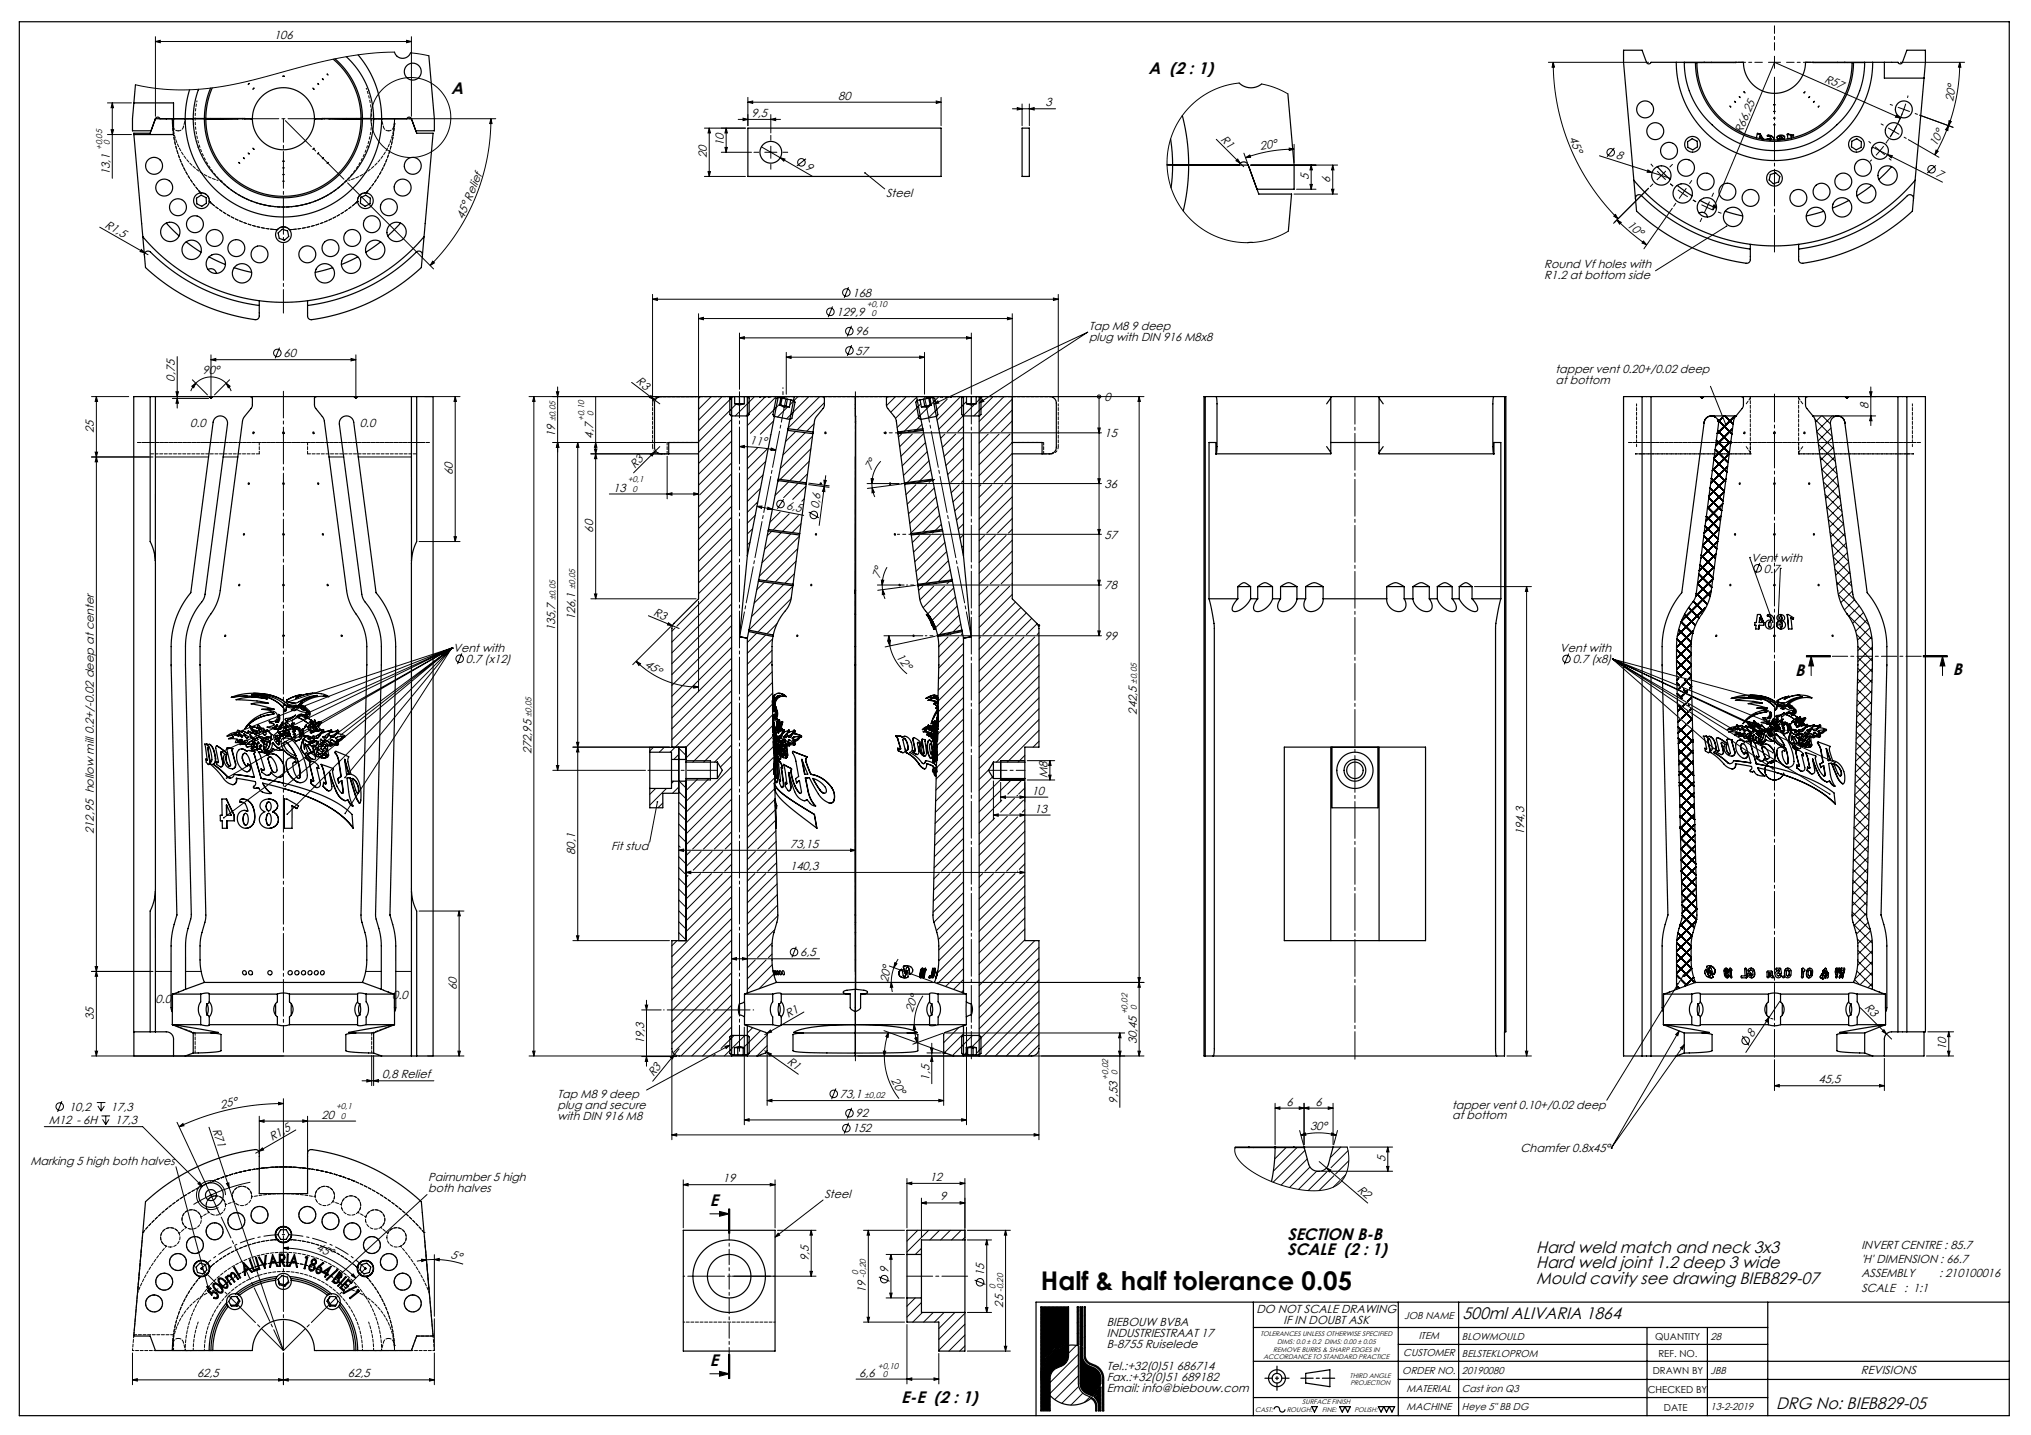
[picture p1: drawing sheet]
<svg xmlns="http://www.w3.org/2000/svg" width="841mm" height="594mm" viewBox="0 0 841 594" stroke-linecap="round" stroke-linejoin="round" font-family="sans-serif">
<defs><g id="words">
<text font-size="10.7" x="431" y="533.8">Half &amp; half tolerance 0.05</text>
<g font-size="6.9">
<text x="475.5" y="30.6">A (2 : 1)</text>
<text x="186.9" y="38.9">A</text>
<text x="743.4" y="279.7">B</text>
<text x="808.6" y="279.6">B</text>
<text x="293.9" y="499.2">E</text>
<text x="533.1" y="513.2">SECTION B-B</text>
<text x="533" y="519.6">SCALE (2 : 1)</text>
<text x="636.1" y="518.5">Hard weld match and neck 3x3</text>
<text x="636.1" y="524.9">Hard weld joint 1.2 deep 3 wide</text>
<text x="636.1" y="531.3">Mould cavity see drawing BIEB829-07</text>
<text x="605.6" y="545.9">500ml ALIVARIA 1864</text>
<text x="293.9" y="565.4">E</text>
<text x="373.2" y="580.7">E-E (2 : 1)</text>
<text x="735.5" y="583.3">DRG No: BIEB829-05</text>
</g>
<g font-size="4.8">
<text x="113.5" y="16.2">106</text>
<text x="755.3" y="33.8" transform="rotate(24 755.3 33.8)">R57</text>
<text x="347.1" y="41.3">80</text>
<text x="432.9" y="44">3</text>
<text x="808.7" y="42.4" transform="rotate(-80 808.7 42.4)">20°</text>
<text x="311.2" y="48.4">9,5</text>
<text x="505.2" y="57.9" transform="rotate(45 505.2 57.9)">R1</text>
<text x="649.7" y="57.2" transform="rotate(67 649.7 57.2)">45°</text>
<text x="721.3" y="55.6" transform="rotate(-67 721.3 55.6)">R66,25</text>
<text x="292.7" y="65.6" transform="rotate(-90 292.7 65.6)">20</text>
<text x="299.7" y="60.6" transform="rotate(-90 299.7 60.6)">10</text>
<text x="522" y="62.3" transform="rotate(-10 522 62.3)">20°</text>
<text x="668.9" y="65.5" transform="rotate(18 668.9 65.5)">8</text>
<text x="801.8" y="60.9" transform="rotate(-65 801.8 60.9)">10°</text>
<text x="333.2" y="70" transform="rotate(30 333.2 70)">9</text>
<text x="45.5" y="72.5" transform="rotate(-90 45.5 72.5)">13,1</text>
<text x="541.9" y="74.6" transform="rotate(-90 541.9 74.6)">5</text>
<text x="550.9" y="75.6" transform="rotate(-90 550.9 75.6)">6</text>
<text x="801.3" y="72.7" transform="rotate(27 801.3 72.7)">7</text>
<text x="366.9" y="81.7">Steel</text>
<text x="43.2" y="94" transform="rotate(30 43.2 94)">R1,5</text>
<text x="191.9" y="91.1" transform="rotate(-67 191.9 91.1)">45° Relief</text>
<text x="673.4" y="93.4" transform="rotate(40 673.4 93.4)">10°</text>
<text x="639.5" y="111">Round Vf holes with</text>
<text x="639.5" y="115.6">R1.2 at bottom side</text>
<text x="353" y="122.8">168</text>
<text x="346.4" y="130.8">129,9</text>
<text x="450.9" y="136.5">Tap M8 9 deep</text>
<text x="354.3" y="138.8">96</text>
<text x="450.9" y="140.9">plug with DIN 916 M8x8</text>
<text x="117.4" y="147.8">60</text>
<text x="354.3" y="146.8">57</text>
<text x="83.8" y="155">90°</text>
<text x="644.1" y="154.4">tapper vent 0.20+/0.02 deep</text>
<text x="72.4" y="157.9" transform="rotate(-90 72.4 157.9)">0,75</text>
<text x="263.1" y="158.3" transform="rotate(37 263.1 158.3)">R3</text>
<text x="644.1" y="158.8">at bottom</text>
<text x="457.4" y="165.9">0</text>
<text x="773.7" y="169.5" transform="rotate(-90 773.7 169.5)">8</text>
<text x="38.9" y="179.2" transform="rotate(-90 38.9 179.2)">25</text>
<text x="78.7" y="176.9">0.0</text>
<text x="149" y="176.9">0.0</text>
<text x="229.9" y="180.8" transform="rotate(-90 229.9 180.8)">19</text>
<text x="245.6" y="181.6" transform="rotate(-90 245.6 181.6)">4,7</text>
<text x="310.4" y="183.9" transform="rotate(6 310.4 183.9)">11°</text>
<text x="457.4" y="180.9">15</text>
<text x="187.5" y="196.8" transform="rotate(-90 187.5 196.8)">60</text>
<text x="262.8" y="193.9" transform="rotate(-45 262.8 193.9)">R3</text>
<text x="360.7" y="195.1" transform="rotate(-61 360.7 195.1)">7°</text>
<text x="253.9" y="203.5">13</text>
<text x="457.4" y="201.9">36</text>
<text x="325.4" y="210.8" transform="rotate(11 325.4 210.8)">6,5</text>
<text x="339" y="210.8" transform="rotate(-83 339 210.8)">0,6</text>
<text x="245.6" y="220.4" transform="rotate(-90 245.6 220.4)">60</text>
<text x="457.4" y="222.9">57</text>
<text x="725.1" y="232.5">Vent with</text>
<text x="364.3" y="239.8" transform="rotate(-73 364.3 239.8)">7°</text>
<text x="730.4" y="237">0.7</text>
<text x="457.4" y="243.9">78</text>
<text x="238.2" y="256.8" transform="rotate(-90 238.2 256.8)">126,1</text>
<text x="270.3" y="254.6" transform="rotate(23 270.3 254.6)">R3</text>
<text x="229.9" y="261.4" transform="rotate(-90 229.9 261.4)">135,7</text>
<text x="187.6" y="269.9">Vent with</text>
<text x="457.4" y="264.9">99</text>
<text x="192.9" y="274.4">0.7 (x12)</text>
<text x="266.7" y="275.6" transform="rotate(34 266.7 275.6)">45°</text>
<text x="370.9" y="272.2" transform="rotate(52 370.9 272.2)">12°</text>
<text x="645.9" y="270">Vent with</text>
<text x="651.2" y="274.5">0.7 (x8)</text>
<text x="470.7" y="295.8" transform="rotate(-90 470.7 295.8)">242,5</text>
<text x="220" y="312.3" transform="rotate(-90 220 312.3)">272,95</text>
<text x="433.7" y="322.2" transform="rotate(-90 433.7 322.2)">M8</text>
<text x="427.2" y="329">10</text>
<text x="428.4" y="336.4">13</text>
<text x="38.9" y="345.3" transform="rotate(-90 38.9 345.3)">212,95 hollow mill 0.2+/-0.02 deep at center</text>
<text x="631.1" y="345.8" transform="rotate(-90 631.1 345.8)">194,3</text>
<text x="238.2" y="353.8" transform="rotate(-90 238.2 353.8)">80,1</text>
<text x="253.1" y="352">Fit stud</text>
<text x="327.2" y="350.9">73,15</text>
<text x="327.2" y="360.1">140,3</text>
<text x="331.3" y="395.9">6,5</text>
<text x="367.7" y="406.9" transform="rotate(-80 367.7 406.9)">20°</text>
<text x="162.4" y="413.6">0.0</text>
<text x="189.1" y="409.7" transform="rotate(-90 189.1 409.7)">60</text>
<text x="64.4" y="415.4">0.0</text>
<text x="377.8" y="419.3" transform="rotate(-69 377.8 419.3)">20°</text>
<text x="771.9" y="417.4" transform="rotate(45 771.9 417.4)">R3</text>
<text x="38.9" y="422.2" transform="rotate(-90 38.9 422.2)">35</text>
<text x="326.4" y="421.5" transform="rotate(-30 326.4 421.5)">R1</text>
<text x="725.7" y="429.6" transform="rotate(-56 725.7 429.6)">8</text>
<text x="266.7" y="432.2" transform="rotate(-90 266.7 432.2)">19,3</text>
<text x="470.7" y="432.3" transform="rotate(-90 470.7 432.3)">30,45</text>
<text x="805.9" y="434.7" transform="rotate(-90 805.9 434.7)">10</text>
<text x="325.6" y="440" transform="rotate(35 325.6 440)">R1</text>
<text x="158.2" y="446.4">0,8 Relief</text>
<text x="270.5" y="445.7" transform="rotate(-51 270.5 445.7)">R3</text>
<text x="368.9" y="447.2" transform="rotate(62 368.9 447.2)">20°</text>
<text x="384.8" y="447.3" transform="rotate(-90 384.8 447.3)">1,5</text>
<text x="753" y="448.4">45,5</text>
<text x="230.9" y="454.6">Tap M8 9 deep</text>
<text x="347.8" y="454.6">73,1</text>
<text x="28.6" y="459.8">10,2</text>
<text x="45.9" y="459.8">17,3</text>
<text x="91.6" y="459" transform="rotate(-12 91.6 459)">25°</text>
<text x="230.9" y="459.1">plug and secure</text>
<text x="462.7" y="456.8" transform="rotate(-90 462.7 456.8)">9,53</text>
<text x="532.7" y="457.7">6</text>
<text x="544.7" y="457.7">6</text>
<text x="601.3" y="458.9">tapper vent 0.10+/0.02 deep</text>
<text x="20.2" y="465.4">M12 - 6H</text>
<text x="47.7" y="465.3">17,3</text>
<text x="88" y="467.8" transform="rotate(72 88 467.8)">R71</text>
<text x="133.1" y="463">20</text>
<text x="230.9" y="463.5">with DIN 916 M8</text>
<text x="354.3" y="462.6">92</text>
<text x="542.5" y="467.9">30°</text>
<text x="601.3" y="463.3">at bottom</text>
<text x="112.6" y="472.3" transform="rotate(-30 112.6 472.3)">R1,5</text>
<text x="353" y="468.8">152</text>
<text x="629.6" y="476.9">Chamfer 0.8x45°</text>
<text x="12.6" y="482">Marking 5 high both halves</text>
<text x="573.6" y="481.1" transform="rotate(-90 573.6 481.1)">5</text>
<text x="177.4" y="489">Pairnumber 5 high</text>
<text x="299.3" y="489.4">19</text>
<text x="385" y="488.8">12</text>
<text x="177.4" y="493.5">both halves</text>
<text x="341.4" y="495.8">Steel</text>
<text x="389.3" y="496.9">9</text>
<text x="561.9" y="492.9" transform="rotate(40 561.9 492.9)">R2</text>
<text x="130.7" y="517.6" transform="rotate(23 130.7 517.6)">45°</text>
<text x="186.5" y="520.8" transform="rotate(13 186.5 520.8)">5°</text>
<text x="334.9" y="522" transform="rotate(-90 334.9 522)">9,5</text>
<text x="770.8" y="517.2">INVERT CENTRE : 85.7</text>
<text x="367.9" y="526.9" transform="rotate(-90 367.9 526.9)">9</text>
<text x="770.8" y="523">'H' DIMENSION : 66.7</text>
<text x="407.5" y="528.2" transform="rotate(-90 407.5 528.2)">15</text>
<text x="770.8" y="528.7">ASSEMBLY</text>
<text x="802.9" y="528.7">: 210100016</text>
<text x="358.5" y="535.3" transform="rotate(-90 358.5 535.3)">19</text>
<text x="770.8" y="534.9">SCALE</text>
<text x="788.4" y="534.9">: 1:1</text>
<text x="415.4" y="541.3" transform="rotate(-90 415.4 541.3)">25</text>
<text x="520.2" y="543.6">DO NOT SCALE DRAWING</text>
<text x="458.3" y="548.9">BIEBOUW BVBA</text>
<text x="531.5" y="548.1">IF IN DOUBT ASK</text>
<text x="458.3" y="553.5">INDUSTRIESTRAAT 17</text>
<text x="458.3" y="558">B-8755 Ruiselede</text>
<text x="355.8" y="569.8">6,6</text>
<text x="458.3" y="567">Tel.:+32(0)51 686714</text>
<text x="770.6" y="568.7">REVISIONS</text>
<text x="81.6" y="570.2">62,5</text>
<text x="144.1" y="570.2">62,5</text>
<text x="458.3" y="571.6">Fax.:+32(0)51 689182</text>
<text x="458.3" y="576.1">Email: info@biebouw.com</text>
</g>
<g font-size="4.1">
<text x="581.4" y="546">JOB NAME</text>
<text x="587.5" y="554.4">ITEM</text>
<text x="605.3" y="554.7">BLOWMOULD</text>
<text x="708.4" y="554.8">28</text>
<text x="581.1" y="561.3">CUSTOMER</text>
<text x="605.3" y="561.6">BELSTEKLOPROM</text>
<text x="580.7" y="568.8">ORDER NO.</text>
<text x="605.3" y="568.7">20190080</text>
<text x="708.3" y="568.7">JBB</text>
<text x="582.4" y="576.4">MATERIAL</text>
<text x="605.3" y="576.4">Cast iron Q3</text>
<text x="582.4" y="583.9">MACHINE</text>
<text x="605.3" y="583.8">Heye 5&quot; BB DG</text>
<text x="708.3" y="583.9">13-2-2019</text>
</g>
<g font-size="4">
<text x="685.4" y="554.8">QUANTITY</text>
<text x="686.7" y="561.6">REF. NO.</text>
<text x="684.4" y="568.7">DRAWN BY</text>
<text x="682.3" y="576.6">CHECKED BY</text>
<text x="689" y="583.9">DATE</text>
</g>
<g font-size="3.5">
<text x="42.3" y="62.2" transform="rotate(-90 42.3 62.2)">+0,05</text>
<text x="45.5" y="60.1" transform="rotate(-90 45.5 60.1)">0</text>
<text x="358.9" y="127">+0,10</text>
<text x="360.8" y="130.9">0</text>
<text x="245.7" y="172.2" transform="rotate(-90 245.7 172.2)">0</text>
<text x="230" y="174.4" transform="rotate(-90 230 174.4)">±0,05</text>
<text x="241.8" y="174.2" transform="rotate(-90 241.8 174.2)">+0,10</text>
<text x="260" y="199.7">+0,1</text>
<text x="261.9" y="203.6">0</text>
<text x="238.2" y="243.9" transform="rotate(-90 238.2 243.9)">±0,05</text>
<text x="230" y="248.6" transform="rotate(-90 230 248.6)">±0,05</text>
<text x="470.8" y="283" transform="rotate(-90 470.8 283)">±0,05</text>
<text x="220.1" y="296.9" transform="rotate(-90 220.1 296.9)">±0,05</text>
<text x="466.9" y="419.8" transform="rotate(-90 466.9 419.8)">+0,02</text>
<text x="470.8" y="417.9" transform="rotate(-90 470.8 417.9)">0</text>
<text x="458.9" y="446.9" transform="rotate(-90 458.9 446.9)">+0,02</text>
<text x="462.8" y="444.9" transform="rotate(-90 462.8 444.9)">0</text>
<text x="358" y="454.6">±0,02</text>
<text x="139.1" y="459.2">+0,1</text>
<text x="141.1" y="463.1">0</text>
<text x="355.4" y="527.7" transform="rotate(-90 355.4 527.7)">0</text>
<text x="358.6" y="528.8" transform="rotate(-90 358.6 528.8)">-0,20</text>
<text x="412.2" y="533.7" transform="rotate(-90 412.2 533.7)">0</text>
<text x="415.4" y="534.8" transform="rotate(-90 415.4 534.8)">-0,20</text>
<text x="363.5" y="566.7">+0,10</text>
<text x="365.6" y="569.9">0</text>
</g>
<g font-size="2.8">
<text x="522" y="553.1">TOLERANCES UNLESS OTHERWISE SPECIFIED</text>
<text x="528.8" y="556.1">DIMS: 0.0 ± 0.2 DIMS: 0.00 ± 0.05</text>
<text x="523.2" y="562.5">ACCORDANCE TO STANDARD PRACTICE</text>
<text x="527.2" y="559.5">REMOVE BURRS &amp; SHARP EDGES IN</text>
<text x="559" y="570.5">THIRD ANGLE</text>
<text x="559.2" y="573.5">PROJECTION</text>
<text x="539.3" y="581.4">SURFACE FINISH</text>
<text x="519.7" y="584.3">CAST:</text>
<text x="532.8" y="584.3">ROUGH:</text>
<text x="547.5" y="584.3">FINE:</text>
<text x="560.8" y="584.3">POLISH:</text>
</g>
</g></defs>
<g fill="none" stroke="#000" stroke-width=".41">
<path d="M64.4 17.2l2-.5v1zM64.4 15.2v32.9M64.4 17.2h106M168.4 16.7l2 .5-2 .5zM170.4 15.2v32.9M163.4 21.6l-11.1 .6-12.5 1.9-11.2 2.6-26.8 7.1-14.2 2.6-8.2 .7h-8l-7.7-.6-7.6-1.4M170 21.9l7.6 1.2M513.1 34.4l-6.2 1.2-5.9 2.4-5.3 3.4-4.4 4.3-3.7 5.2-2.6 5.7-1.4 6-.3 6.4 .9 6.3 2.1 5.9 3.2 5.5 4.2 4.7 5 3.9 5.6 2.9 6.1 1.7 6.3 .6M522.4 34.8l5.6 1.5 5.3 2.6M641.2 25.8h41.5M643.2 25.8l.5 2h-1zM643.2 25.8a91.6 91.6 0 0 0 26.8 64.8"/>
<path d="M732.3 25.8h5M734.8 23.3v5M786.9 25.8h26.6M811.5 25.8l.5 2h-1zM811.5 25.8a76.7 76.7 0 0 1-4.6 26.2M44.5 42.6h9.9M44.5 55.7h9.9M46 53.7h1l-.5 2zM46.5 42.6v31.2M46.5 42.6l.5 2h-1zM169.5 49.1h35.8M203.3 49.1l.5 2.1-1-.1z"/>
<path d="M203.3 49.1a85.9 85.9 0 0 1-25.2 60.8M291.7 53h17M293.7 53v20M293.7 53l.5 2h-1zM300.7 53v10M300.7 53l.5 2h-1zM305.7 49.4h17.5M307.7 48.9l2 .5-2 .5zM309.7 42.3l2-.5v1zM309.7 40.3v11.7M309.7 42.3h80M319.2 49.4l2-.5v1z"/>
<path d="M319.2 47.4v7.6M387.7 41.8l2 .5-2 .5zM389.7 40.3v11.7M419.2 45h17.9M421.2 44.5l2 .5-2 .5zM423.2 43v9M426.2 45l2-.5v1zM426.2 43v9M503.6 57.7l11.4 11.3M535.9 59.8v7.5M785.3 47.6l1.6 1.3-2-.4zM786 44.4l4.7 1.7"/>
<path d="M786.9 48.9l-52.1-23.1-25.6 61.1M787.7 47l-2.3 5-2.8 4.8M789.1 42.9l-1.7 4.7M790.2 57.8l12.7 7.3M794.9 47.7l13.8 5M806.8 52l-.2 2.1-1-.4zM806.8 52l-2.6 6.2-3 5.9M807.1 50l.9 .3-1.1 1.7zM143.9 75.7l35.6 35.6M291.7 73h17M293.2 71h1l-.5 2zM298.7 63h12.5"/>
<path d="M300.2 61h1l-.5 2zM315.3 60.8l21 12.1M316.7 63h5M319.2 60.5v5M323.1 65.3l2 .6-.5 .8zM333.7 65.7l-3.7 3M358.2 71.6l8.2 6.6M511.8 66.5l.7-.7 1.1 1.8zM515.1 63.4l1.4 4M515.8 65.3l1.7-1.1 .3 .9zM517.9 68.3h36M533.9 61.3l2 .5-2 .5z"/>
<path d="M535.9 61.8a58.8 58.8 0 0 0-20.1 3.5M536.9 78.3h8M542.4 76.3h1l-.5 2zM542.9 68.3l.5 2h-1zM542.9 68.3v10M551.4 78.3h1l-.5 2zM551.9 68.3l.5 2h-1zM551.9 68.3v12M662.3 64.5l29.4 9.3M668.5 61.2l-3.1 3.7M682.4 70.3l1.7 1.1-2-.1zM682.6 77.9l-14.5 14.5"/>
<path d="M686.2 70.8l3.5 3.6M689.7 70.9l-3.5 3.5M775.3 60.9l29 14.5M781.6 64l2 .4-.5 .9zM801.6 68.5l-3.6 3.1M801.7 62.1l.9 .5-1.4 1.5zM41.3 94l18.7 10.7M533.5 95.7l-3.5 1.8-3.6 1.4-3.8 1-3.9 .5M535.8 80.3h18.1M668.2 89.5l.8-.7 1 1.8zM669.5 91l1.8 1.1-.7 .7zM669.5 91l5.4 5 7 5.4"/>
<path d="M680.5 99.8l1.4 1.6-1.9-.8zM692.5 86.2l-11.8 16.8M709.5 84.9l1 .4-1.3 1.6zM714.9 93.6l-29.4 18.5M58.5 103.3l1.5 1.4-2-.6zM60 104.7l1.3 .7M179.2 108.1l.7 .7-1.8 1.1zM351.4 118.9l-1.8 4.4M270.2 123.9l2-.5v1zM270.2 121.9v44.3M270.2 123.9h168M289.3 131.9l2-.5v1z"/>
<path d="M289.3 129.9v52.3M289.3 131.9h129.9M306.2 139.9l2-.5v1zM306.2 137.9v23.2M306.2 139.9h96M344.7 126.9l-1.7 4.4M352.6 134.9l-1.8 4.4M400.2 139.4l2 .5-2 .5zM402.2 137.9v25.3M417.2 131.4l2 .5-2 .5zM419.2 129.9v52.3M436.2 123.4l2 .5-2 .5z"/>
<path d="M438.2 121.9v44.3M73.4 147.6v21.3M79.4 159.9l1.7-1.3-.9 1.9zM79.7 157.2l6.2 6.3M81.1 158.6a8.9 8.9 0 0 1 12.5 0M81.1 158.6l-1.1 1.4-1 1.9M87.4 148.9l2-.5v1zM87.4 146.9v17M87.4 148.9h60M93.6 158.6l1.7 1.3-.8 .6zM93.6 158.6l1.1 1.4 1 1.9M95.1 157.2l-6.3 6.3"/>
<path d="M115.7 143.9l-1.7 4.4M145.4 148.4l2 .5-2 .5zM147.4 146.9v17M261.5 158.3l11.7 8.9M325.6 147.9l2-.5v1zM325.6 145.9v17.3M325.6 147.9h57.2M352.6 142.9l-1.7 4.4M380.8 147.4l2 .5-2 .5zM382.8 145.9v17.3M708.3 159.9l6.2 15.6M37.9 164.2h15.4"/>
<path d="M39.9 164.2l.5 2h-1zM39.9 164.2v272.9M71.4 164.9h15M72.9 162.2h1l-.5 2zM73.4 164.9l.5 2h-1zM175.9 164.2h14.6M188.5 164.2l.5 2h-1zM188.5 164.2v60M219.1 164.2h69.2M221.1 164.2l.5 2h-1zM221.1 164.2v272.9M230.4 162.2h1l-.5 2z"/>
<path d="M230.9 160.2v158.7M246.7 164.2v83.7M269.5 163.7l1.3 1.6-1.9-.8zM273.2 164.2a3 3 0 0 0-3 3M290 164.2l-.7 .7M294.5 164.2l-5.2 5.2M299 164.2l-9.7 9.7M303 173.7l-13.7 13.7M303 178.2l-13.7 13.7M303.5 164.2l-14.2 14.2M304.8 167.3l-15.5 15.6M312.5 164.2l-8 8"/>
<path d="M316.9 164.2l-8 8M319.2 179.8l-.3 .3M320.3 174.3l-5.5 5.4M321.4 164.2l-11.9 11.9M322.9 167.2l-12.2 12.1M326.1 168.5l-4.1 4.1M329.5 178.6l-4.2 4.2M330.4 164.2l-3.3 3.3M333.4 179.1l-9.2 9.2M334.9 164.2l-9.2 9.1M337.1 175.4l-3 3.1M339.4 164.2l-13 13"/>
<path d="M341.4 166.7l-11.3 11.3M370.8 164.2l-3.7 3.7M372.8 179.2h83.3M373.3 179.7l-1.3 1.2M375.3 164.2l-6.4 6.4M377.8 179.7l-5.3 5.2M378.9 178.6l-.1 .1M379.6 164.4l-8.8 8.8M381.3 167.2l-9.8 9.8M381.8 175.7l-2.1 2.1M382.3 179.7l-9.2 9.2M385.1 167.9l-10.6 10.6"/>
<path d="M386.7 167.2l1.6-1.3 .5 .9zM388.8 164.2l-3.2 3.2M391.2 179.7l-1.7 1.7M392.2 165.2l-7.8 7.8M395.7 179.7l-5.5 5.5M397.8 164.2l-9.8 9.7M399 176.4l-2.3 2.3M400.2 166.2l-11.4 11.5M403.6 167.3l-11.3 11.4M405.5 166.8l44.9-29.3-63.7 29.7M406.8 164.2l-2.6 2.5M406.9 165.3l.5 .8-1.9 .7z"/>
<path d="M409.2 179.7l-3.7 3.7M411.2 164.2l-8 8M413.7 179.7l-8.2 8.2M415.7 164.2l-10.2 10.2M418.2 179.7l-12.7 12.7M419.2 165.2l-13.5 13.5M419.2 174.2l-4.5 4.5M419.2 169.7l-9 9M435.6 164.2h38.1M454.6 177.2h1l-.5 2zM455.1 164.2v99M455.1 164.2h.1"/>
<path d="M471.7 164.2l.5 2h-1zM471.7 164.2v272.9M706.3 173.3h.1M709.3 172.2l-.1 .1M709.7 172.2l.5 .4M711.2 173.6l5.9 6M711.3 178.2l5.3 5.3M713 173l-1.5 1.4M713.8 172.2h.1M714.2 172.2l3.5 3.4M717.4 177.5l-7 7M718.3 172.2l-7.2 7.2"/>
<path d="M718.7 172.2l.1 .1M751.5 173.5l7.1 7.1M752.3 178.8l7 7M754.2 172.2l-2.4 2.4M754.6 172.2l3.4 3.3M758.2 177.2l-5.4 5.4M758.7 172.2l-6.4 6.4M759.1 172.2l.4 .3M761.9 172.2h14.8M762.6 172.7h.1M765 164.2h11.7M774.2 162.2h1l-.5 2z"/>
<path d="M774.7 160.2v16M774.7 172.2l.5 2h-1zM39.4 187.2h1l-.5 2zM39.9 189.2l.5 2h-1zM63.4 189.2h-25.5M64.4 189.2h22M92.4 189.2h6.1M136.3 189.2h6M148.4 189.2h22M228.9 183.2h47M230.9 183.2l.5 2h-1zM239.2 183.2v206.2"/>
<path d="M239.2 183.2l.5 2h-1zM244.7 187.9h30.6M246.2 185.9h1l-.5 2zM246.7 183.2l.5 2h-1zM246.7 187.9l.5 2h-1zM269.3 188l1.8-1-1.1 1.8zM273.2 184.9l-10.9 10.8M276.3 188.9v17.6M289.3 188.9v17.6M303 196.1l-13.7 13.7M303 182.6l-13.7 13.7M303 187.1l-13.7 13.7"/>
<path d="M303 191.6l-13.2 13.2M306.2 184.9l2-.5v1zM306.2 184.9l7.6 .3 7.5 1.1M309.8 184.8l-.3 .3M313.8 185.2l-4.3 4.4M316 196.6l-6.5 6.5M317.1 191l-7.6 7.6M317.9 185.6l-8.4 8.5M319.4 185.5l1.9 .8-2.1 .1zM322.5 199l-.5 .5M326.5 199.5l-5.6 5.6M334.4 196.1l-3.4 3.4"/>
<path d="M334.9 200l8.5 1.1M335.1 190.9l-8.1 8.1M335.8 185.8l-12.7 12.6M336.4 180.6l-13.3 13.3M341.2 198.8l1 .1-.8 2zM341.9 196.9l-2.7 20.6M360.7 198.1l1 .1-.7 2zM364.7 190.9a13.5 13.5 0 0 0-3.7 9.3M383.2 183.2l-9.6 9.6M384 187l-9.9 9.8M384.7 190.7l-9 9M385.3 199.1l-.6 .6"/>
<path d="M385.4 194.5l-4.5 4.5M386.1 198.2l-.1 .2M399 180.9l-8 8M399 185.4l-7.3 7.3M399 194.4l-5.3 5.3M399 198.9l-.8 .8M399 189.9l-6.6 6.6M419.2 187.7l-12 12M419.2 192.2l-7.5 7.5M419.2 183.2l-13.7 13.7M419.2 196.7l-3 3M454.6 198.2h1l-.5 2z"/>
<path d="M708.6 198l5.4 5.4-7 7M709.2 194l5.3 5.4M709.7 190.1l5.4 5.3M710.2 186.1l5.4 5.4M710.7 182.1l5.4 5.4M714.7 198.2l-7 7M715.4 193.1l-7 7M716.1 187.9l-7 7M716.7 182.7l-7 7M753 184l7 7M753.7 189.2l7 7M754.4 194.3l7 7"/>
<path d="M755 199.5l7 7M758.7 181.2l-5.4 5.3M759.2 185.1l-5.3 5.4M759.7 189.1l-5.3 5.4M760.3 193.1l-5.4 5.3M760.8 197l-5.4 5.4M252.3 204.5h37M276.3 204.5l2-.5v1zM287.3 204l2 .5-2 .5zM303 218.6l-13.7 13.7M303 209.6l-13.7 13.7M303 214.1l-13.7 13.7"/>
<path d="M303 200.6l-13.7 13.7M303 205.1l-13.7 13.7M311.6 218.9l-2.1 2.1M312.7 213.3l-3.2 3.3M313.2 208.3l-3.7 3.8M313.5 209.6l2-.1-.2 .9zM313.5 209.6l19.3 3.7M313.8 207.7l-.5 .6M314.9 202.1l-5.4 5.5M318 209.9l1.8 .9-2 .1zM319.5 219.9l-1.8 1.9M323 212l-4.2 4.2"/>
<path d="M324.5 206.6l-2.6 4.1M326.8 212.7l-6.7 6.7M330.5 200l-6 6M330.6 213.4l-6.6 6.5M331.7 216.8l-3.7 3.7M333 206.4l-1 1.1M333.7 201.3l-5.4 5.4M334.8 200.6l8.5 1.1M334.9 212l4.2 2.3M341.3 201.5l.3 2-1-.1zM359 200.2h13.3M361 200.2l.2 1.7"/>
<path d="M361.2 201.9l.9 1.9-1 .2zM361.2 201.9l1 3.8M373.5 200.3l-14.3 1.9M375 200.4l-.4 .4M375.5 200.2h80.6M379.2 200.7l-4 4M383.7 200.7l-8 8M386.9 202l-10.7 10.7M387.6 205.8l-10.9 10.8M388.3 209.5l-11.1 11.1M389.1 213.3l-7 6.9M389.8 217l-2.5 2.6"/>
<path d="M397.2 200.7l-3.3 3.3M399 207.9l-3.7 3.6M399 212.4l-2.9 2.9M399 203.4l-4.4 4.3M399 216.9l-2.2 2.1M406.2 200.7l-.7 .7M410.7 200.7l-5.2 5.2M415.2 200.7l-9.7 9.7M419.2 201.1l-13.7 13.7M419.2 205.6l-13.7 13.7M419.2 214.6l-6.1 6.1M419.2 219.1l-1.6 1.6"/>
<path d="M419.2 210.1l-10.6 10.6M454.6 219.2h1l-.5 2zM706 217.9l5.4 5.3M706.6 213.9l5.3 5.4M707.1 209.9l5.3 5.4M707.6 205.9l5.4 5.4M708.1 202l5.4 5.3M712 218.9l-7 7M712.7 213.7l-7 7M713.3 208.6l-7 7M755.7 204.7l7 7M756.4 209.8l7 7.1-5.4 5.3"/>
<path d="M757.1 215l7 7M761.3 201l-5.4 5.4M761.8 205l-5.3 5.3M762.4 208.9l-5.4 5.4M762.9 212.9l-5.4 5.4M173.5 224.2h17M188 222.2h1l-.5 2zM303 236.5l-22.7 22.7M303 223.1l-13.7 13.7M303 227.5l-13.7 13.7M303 232l-13.7 13.7M309.5 230h.1"/>
<path d="M310.6 224.4l-1.1 1.1M323.5 220.5l-6.9 6.9M327.5 221l-12 11.9M329 237.5l-4 3.9M329.6 232.3l-8.6 8.6M330.3 227.1l-13.2 13.3M331 222l-16.6 16.5M367.3 234.8l-1.5 3.5-.5 3.9M378.3 221.2h77.8M380.7 221.7l-2.9 2.9M385.2 221.7l-6.9 6.9M386.6 220.2l-.4 .5"/>
<path d="M389.7 221.7l-10.9 10.8M391.3 224.6l-12 11.9M392 228.3l-12.1 12.2M392.7 232.1l-9.3 9.3M393.5 235.8l-5 5M394.2 239.6l-.5 .5M398.6 221.7l-1.1 1.1M399 225.8l-.7 .7M407.6 221.7l-2.1 2.1M412.1 221.7l-6.6 6.6M416.6 221.7l-11.1 11.1M419.2 228.1l-13.6 13.6"/>
<path d="M419.2 232.6l-9.1 9.1M419.2 223.6l-13.7 13.7M419.2 237.1l-4.6 4.6M703.4 237.7l5.4 5.4M703.9 233.7l5.4 5.4M704.5 229.8l5.3 5.3M705 225.8l5.4 5.4M705.5 221.8l5.4 5.4M709.3 239.6l-7.1 7M709.9 234.4l-7 7M710.6 229.2l-7 7M711.3 224.1l-7 7"/>
<path d="M724.5 230.7h.1M724.5 230.7l9.6 26.8M728.7 233l-1.8 4.5M737.2 235.3h.1M737.2 235.3l-1 23.4M757.8 220.2l7 7M758.4 225.4l7 6.9M759.1 230.5l7 7M759.8 235.7l7 7M763.9 220.8l-5.4 5.4M764.4 224.8l-5.3 5.4M765 228.8l-5.4 5.3"/>
<path d="M765.5 232.7l-5.4 5.4M766 236.7l-5.4 5.4M244.7 247.9h43.6M246.2 245.9h1l-.5 2zM268.5 254.9l12.7 5.3M276.8 257.8l1.6 1.2-2-.3zM278.4 258.7l-16.4 16.4M279.5 260l-1.3 1.3M289.3 248.9v37.5M303 254.5l-24.8 24.7M303 259l-24.8 24.7M303 241l-24.8 24.8"/>
<path d="M303 245.5l-24.8 24.8M303 250l-24.8 24.7M316.5 240.9l-3.1 3.2M320.5 241.4l-8.2 8.3M321.8 258.1l-4.2 4.2M324.5 242l-13.3 13.2M327.6 247.8l-13.8 13.8M328.3 242.6l-18.2 18.2M363.3 242.2h11.1M364.9 240.1l1 .1-.6 2zM365.3 242.2l.1 1.9M365.4 244.1l.9 1.8-1 .2z"/>
<path d="M365.4 244.1l1.1 3.8M379.1 242.3l-15.6 2M381 242.2h75.1M382.1 242.7l-1.7 1.7M386.6 242.7l-5.7 5.6M387.8 241.4l-.2 .3M391.1 242.7l-8.8 8.8M393 240.8l-.9 .9M394.9 243.4l-10.7 10.7M395.6 247.1l-9.6 9.7M396.4 250.9l-9 9M397.1 254.6l-8.1 8.1"/>
<path d="M397.8 258.4l-3.1 3.2M409.1 242.7l-3.6 3.6M413.6 242.7l-8.1 8.1M418.1 242.7l-12.6 12.6M419.2 241.6l-.1 .1M419.2 246.1l-13.7 13.7M420.5 249.2l-13.5 13.5M422.7 251.4l-11.2 11.3M425 253.7l-9 9M427.2 255.9l-6.7 6.8M429.5 258.2l-4.5 4.5M429.7 258.9h1"/>
<path d="M429.9 258.6l.7 .7M430.2 258.4v1M430.6 258.6l-.7 .7M454.6 240.2h1l-.5 2zM610.5 242.8h23.6M632.1 242.8l.5 2h-1zM632.1 242.8v194.3M696.1 257.4l4.8 4.7M697.5 254.3l4.6 4.5M699.2 251.5l4.4 4.3M701.2 248.9l4.1 4.2M702.4 245.6l4.5 4.6"/>
<path d="M702.9 241.7l5.2 5.2M706 251.8l-11.4 11.4M708.5 244.8l-12.2 12.3M760.5 240.9l7.6 7.6M761.4 246.3l12.5 12.5M765 254.4l10.2 10.1M766.5 240.7l-5.2 5.2M767.1 244.6l-4.8 4.8M768 248.2l-4.3 4.2M769.9 250.8l-4.4 4.3M771.6 253.5l-4.4 4.5M773.1 256.6l-4.7 4.7"/>
<path d="M774.3 259.9l-5.2 5.1M187.1 268.3h.1M187.1 268.3l-69.4 22.8M187.1 268.3l-67.7 32.9M187.1 268.3l-91.2 35.8M187.1 268.3l-93.3 53.8M187.1 268.3l-94.9 42.7M187.1 268.3l-46 35.9M187.1 268.3l-70.3 39.4M187.1 268.3l-69.1 57.2M187.1 268.3l-68.2 68.7M187.1 268.3l-44.2 68.4"/>
<path d="M187.1 268.3l-44.3 53.6M187.1 268.3l-94.4 70.2M191.2 270.5l-1.7 4.4M263.4 273.7l1.8 1-.7 .7zM263.4 273.7a36.5 36.5 0 0 0 25.9 10.7M303 272.4l-24.8 24.8M303 276.9l-24.8 24.8M303 263.5l-24.8 24.7M303 268l-24.8 24.7M313.3 262.1l-3.8 3.8M317 262.8l-7.5 7.6M319.7 269.2l-10.2 10.2"/>
<path d="M319.7 273.7l-10.2 10.2M319.8 278.1l-10.3 10.3M319.9 264.5l-10.4 10.4M366 263.2h16.1M367.7 265.5l.9-.2-.1 2.1zM368 263.2l.6 1.9-1 .1zM368 263.2l.5 4.2M368.5 267.4a20.2 20.2 0 0 0 7.1 11.5M387.3 263.4l-20.8 4.4M389.2 263.2h66.9M392.6 263.7l-3.9 3.8M393.9 262.3l-.3 .4"/>
<path d="M397.1 263.7l-8.4 8.3M398.6 262.2l-.5 .5M399 266.3l-10.3 10.2M399 275.2l-10.5 10.5M399 279.7l-10.6 10.6M399 270.7l-10.4 10.4M406 263.7l-.5 .5M410.5 263.7l-5 5M415 263.7l-9.5 9.5M419.5 263.7l-14 14M424 263.7l-18.5 18.5M428.5 263.7l-23 23"/>
<path d="M430.2 261.9l-.7 .8M430.2 270.9l-24.7 24.8M430.2 275.4l-24.7 24.8M430.2 266.4l-24.7 24.8M430.2 279.9l-24.7 24.8M454.6 261.2h1l-.5 2zM649.5 270.5l-1.7 4.5M667.7 272.8l67.2 18.1M667.7 272.8l66.7 27M667.7 272.8l66.8 31.6M667.7 272.8l66.5 38.8M667.7 272.8l66.5 45.5"/>
<path d="M667.7 272.8l90 55.9M667.7 272.8l92.1 42.9M667.7 272.8l42.1 37.1M667.7 272.8h.1M694.2 273.4l6.2 6.1M694.2 268.9l6.1 6M694.3 277.9l2 2.1M694.4 264.6l5.9 5.8M695.1 260.8l5.2 5.2M700.3 271l-6 6M700.3 275.5l-4.4 4.4M700.3 266.5l-6.1 6.1"/>
<path d="M700.4 279.9l-.9 .9M701.2 261.1l-7 7M748 271.7h10M748 271.9h10M748 271.4h10M750 271.7l1 4h-2zM750 271.7v8M768.7 262.6l6.6 6.6M769.3 276.6l5.9 5.9M769.3 272.1l6 6M769.3 267.7l6 6M775 263.6l-5.7 5.7"/>
<path d="M775.3 276.8l-6.2 6.2M775.3 267.8l-6 6M775.3 272.3l-6.1 6.1M796.4 271.4h10zM796.4 271.7h10M796.4 271.9h10M804.4 271.7l1 4h-2zM804.4 271.7v8M287.3 283.9l2 .5-2.1 .5zM303 281.4l-24.8 24.8M303 285.9l-23.4 23.4M303 290.4l-18.9 18.9"/>
<path d="M303 294.9l-18.9 18.9M303 299.4l-16.1 16.1M319.9 282.5l-10.4 10.4M320 286.9l-10.5 10.5M320 295.9l-10.5 10.5M320.1 291.3l-10.6 10.6M399 288.7l-10.6 10.6M399 293.2l-10.7 10.7M399 284.2l-10.5 10.5M399 297.7l-11 11M430.2 284.4l-24.7 24.7M430.2 288.9l-24.7 24.7"/>
<path d="M430.2 297.9l-17.6 17.6M430.2 293.4l-24.7 24.7M694.4 282.5l.9 1M694.5 287.1l1.9 1.9M694.6 290.2h.1M695.1 292.2l5.7 5.7M695.1 280.7l-.7 .7M695.6 298.1l-.8 .9M695.6 284.7l-.4 .4M696.2 293l-1.5 1.6M697.1 285.3l1.3 1.3M697.4 287.4l-1.4 1.4"/>
<path d="M697.4 291.9l-.4 .4M697.7 281.4l2.8 2.7M698.1 291.2h.1M698.6 281.6l-2.2 2.3M698.8 285.9l-.5 .6M698.9 294.8l-2.6 2.6M699.1 291.8l.2 .1M700.1 293.6l-.5 .5M700.4 288.8l-1.6 1.6M700.5 284.3l-.9 .9M700.8 297.5l-2.1 2M768.8 298.5l5.9 5.9"/>
<path d="M768.9 294.2l5.9 5.8M769 289.8l5.9 5.9M769.1 285.4l5.9 5.9M769.2 281l5.9 5.9M774.8 299.8l-6.2 6.2M774.9 295.2l-6.2 6.2M775 290.6l-6.2 6.2M775.1 286l-6.2 6.2M775.2 281.4l-6.2 6.2M228.9 318.9h38.4M230.4 316.9h1l-.5 2zM238.7 307.3h1l-.5 2z"/>
<path d="M239.2 309.3l.5 2h-1zM270.5 309.4l-1.4 1.4M275 309.4l-2 2M277.2 309.3h-40M279.5 309.4l-2 2M281.1 312.3l-2.1 2.1M281.1 314.2l.1 .2M281.1 309.7l3 3M284.1 314.9h10.1v8h-10.1M303 303.9l-11.6 11.6M303 308.4l-7.1 7.1M303 312.9l-4.7 4.6"/>
<path d="M303 317.3l-18.9 18.9M320.1 300.2l-10.6 10.6M320.3 304.5l-10.8 10.8M320.3 309l-10.8 10.8M320.5 317.8l-11 11M320.6 313.2l-11.1 11.1M399 302.2l-10.9 10.9M399 306.7l-11.1 11.1M399 315.6l-11.5 11.5M399 311.2l-11.4 11.3M409.5 318.6l-4 4M414.4 314.9h10"/>
<path d="M424.4 312.7l-2.8 2.8M425.4 314.9h11.3M430.2 302.4l-13.1 13.1M430.2 306.8l-2.4 2.5M434.7 314.9l.5 2h-1zM434.7 314.9v8M694.8 300.9l6.2 6.2M694.9 305.5l6.2 6.2M695 310.1l6.2 6.2M695.1 314.7l6.2 6.2M695.2 319.3l6.2 6.2M698 300.2l-3.1 3.1"/>
<path d="M700.4 302.3l-5.4 5.4M701 306.2l-5.9 5.9M701.1 310.6l-5.9 5.9M701.2 315l-5.9 5.9M701.3 319.4l-5.9 5.9M735.8 315a4 4 0 0 0-4.9 2.8 4 4 0 0 0 2.8 4.9 4 4 0 0 0 4.9-2.8M768.4 316.1l5.8 5.9M768.5 311.7l5.9 5.9M768.6 307.3l5.9 5.9M768.7 302.9l5.9 5.9M774.3 318.2l-6.1 6.2M774.4 313.6l-6.1 6.2"/>
<path d="M774.6 309l-6.2 6.2M774.7 304.4l-6.2 6.2M271.5 326.4l-2.4 2.4M272.2 331.9l-3.1 16.6M274.5 332.4l-2 2M276 326.4l-6.9 6.9M279 323.4l-.9 .9M281.1 325.8l-2.6 2.6M281.1 336.6l3 3M281.1 332.1l3 3M281.1 327.7l3 3M281.3 323.4l2.8 2.8"/>
<path d="M284.6 322.3l-.5 .5M289.1 322.3l-5 5M293.6 322.3l-9.5 9.5M303 321.8l-18.9 18.9M303 326.3l-18.9 18.9M303 330.8l-18.9 18.9M303 335.3l-16.2 16.2M303 339.8l-11.7 11.7M320.8 322l-11.3 11.3M320.9 326.4l-11.4 11.4M321 330.8l-11.5 11.5M321.1 335.2l-11.6 11.6"/>
<path d="M321.2 339.5l-11.7 11.8M399 320.1l-11.6 11.6M399 329.1l-11.8 11.8M399 333.6l-11.9 11.9M399 324.6l-11.7 11.7M399 338.1l-12 12M411 321.6l-5.5 5.5M411.4 337.4l2-.5v1zM411.4 323.3v16.1M411.4 337.4h23.5M411.9 338.6l-6.4 6.5M414.4 330l2-.5v1z"/>
<path d="M414.4 322.9h10M414.4 323.9v8.1M414.4 330h19.5M414.8 322.3l-9.3 9.3M414.8 331.2l-9.3 9.4M417.1 337.9l-11.6 11.7M419.3 322.3l-13.8 13.8M420.1 330.5l-5.7 5.7M421.4 329.2l-.3 .3M421.4 338.1l-15.9 15.9M422.4 336.9l2 .5-2 .5zM422.4 329.5l2 .5-2 .5z"/>
<path d="M423.8 322.3l-6.5 6.4M423.8 331.2l-5.7 5.7M424.4 323.9v8.1M424.4 326.2l-2.6 2.5M424.4 335.1l-1 1M424.4 339.6l-18.9 18.9M425.4 322.9h11.3M434.2 320.9h1l-.5 2zM695.4 323.9l6.1 6.2M695.5 328.5l6.1 6.2M695.6 333.1l6.1 6.2M695.7 337.7l6.1 6.2"/>
<path d="M701.4 323.8l-5.9 5.9M701.5 328.2l-5.9 5.9M701.6 332.6l-5.9 5.9M701.7 337l-5.9 5.8M767.8 338l5.9 5.9M768 333.6l5.8 5.9M768.1 329.3l5.8 5.9M768.2 324.9l5.8 5.9M768.3 320.5l5.8 5.9M773.9 336.6l-6.2 6.1M774 332l-6.2 6.1M774.1 327.4l-6.1 6.1"/>
<path d="M774.2 322.8l-6.1 6.2M281.1 359.1l2.5 2.5M281.1 354.6l3 3M281.1 350.1l.6 .6M281.1 345.6l3 3M281.1 341.1l3 3M281.1 352l2-.5v1zM281.1 352h73.1M284.1 353.1h.1M285.8 352.5l-1.7 1.7M290.3 352.5l-6.2 6.2M294.8 352.5l-7.7 7.7"/>
<path d="M299.3 352.5l-8.2 8.1M303 344.3l-7.2 7.2M303 348.8l-2.7 2.7M303 353.3l-7.4 7.3M303 357.8l-2.9 2.8M312.7 352.5l-3.2 3.3M317.2 352.5l-7.7 7.7M321.3 343.9l-7.5 7.6M321.4 348.3l-3.2 3.2M321.5 352.7l-7.9 7.9M321.6 357.1l-3.6 3.5M352.2 351.5l2 .5-2 .5z"/>
<path d="M399 342.6l-12.1 12M399 347.1l-12.2 12.1M399 351.6l-9.1 9M399 356.1l-4.6 4.5M424.4 344.1l-16.6 16.5M424.4 348.6l-12.1 12M424.4 353.1l-7.6 7.5M424.4 357.6l-2.3 2.3M695.8 342.3l6.2 6.2M695.9 346.9l6.2 6.2M696 351.5l6.2 6.2M696.1 356.1l6.2 6.2"/>
<path d="M701.8 341.3l-5.9 5.9M701.9 345.7l-5.9 5.9M702 350.1l-5.9 5.9M702.1 354.5l-5.9 5.9M702.2 358.9l-5.9 5.9M767.3 360l5.9 5.9M767.4 355.6l5.9 5.9M767.5 351.2l5.9 5.9M767.6 346.8l5.9 5.9M767.7 342.4l5.9 5.9M773.4 359.6l-6.2 6.1M773.5 355l-6.2 6.1"/>
<path d="M773.6 350.4l-6.2 6.1M773.7 345.8l-6.2 6.1M773.8 341.2l-6.2 6.1M173.5 377.1h18.6M190.1 377.1l.5 2h-1zM190.1 377.1v60M281.1 377l3 3M281.1 372.6l3 3M281.1 368.1l3 3M281.1 363.6l3 3M284.1 361.1l2-.5v1zM284.1 361.1h140.3"/>
<path d="M284.9 362.4l-.8 .8M290.1 361.6l-6 6.1M294.6 361.6l-10.5 10.6M299.1 361.6l-15 15.1M303 362.3l-18.9 18.9M303 366.7l-18.9 18.9M303 371.2l-24.8 24.8M303 375.7l-24.8 24.8M312.6 361.6l-3.1 3.1M317 361.6l-7.5 7.6M321.5 361.6l-12 12.1M321.8 365.9l-12.3 12.3"/>
<path d="M321.9 370.3l-12.4 12.4M322 374.7l-12.5 12.5M322.1 379l-12.6 12.7M388.9 361.6l-2.2 2.2M393.4 361.6l-6.8 6.8M397.9 361.6l-11.4 11.4M399 360.5l-.1 .1M399 365l-12.6 12.6M399 369.5l-12.3 12.3M399 374l-11.3 11.2M399 378.5l-10.4 10.4M406.8 361.6l-1.3 1.4"/>
<path d="M411.3 361.6l-5.8 5.9M415.8 361.6l-10.3 10.4M420.3 361.6l-14.8 14.9M421.4 360.6h-.1M422.4 360.6l2 .5-2 .5zM424.1 362.4l-18.6 18.6M424.4 366.6l-18.9 18.9M424.4 371.1l-18.9 18.9M424.4 375.6l-18.9 18.9M696.2 360.7l6.2 6.2M696.3 365.3l6.2 6.2M696.4 369.9l6.2 6.2"/>
<path d="M696.5 374.5l6 6M696.6 379.1l5 5M702.3 363.3l-5.9 5.9M702.4 367.7l-5.9 5.9M702.5 372.1l-5.9 5.9M702.6 376.4l-7.1 7.2M766.9 377.5l7.6 7.6M767 373.1l5.9 6M767.1 368.8l5.9 5.8M767.2 364.4l5.9 5.9M773 377.9l-5.3 5.3M773.1 373.3l-6.2 6.2"/>
<path d="M773.2 368.7l-6.2 6.2M773.3 364.1l-6.2 6.2M237.2 389.4h40M238.7 387.4h1l-.5 2zM280.3 389.4l-2.1 2.1M281.1 386l3 3M281.1 381.5l3 3M303 380.2l-24.8 24.8M303 384.7l-24.8 24.8M303 389.2l-24.8 24.7M303 393.7l-24.8 24.7M303 398.2l-24.8 24.7"/>
<path d="M303 396.9l2-.5v1zM303 396.9h36.4M307.5 396.4l2 .5-2 .5zM312.7 397.4l-3.2 3.3M317.2 397.4l-7.7 7.7M319.7 394.9l-1.5 1.5M319.7 390.4l-6 6M319.8 399.3l-10.3 10.3M320.8 384.8l-10.8 10.9M329.7 391.9l-1.8 4.4M368.3 399.9l17.7 6.4M370.5 398.5l.9 .4-1.3 1.7z"/>
<path d="M371.9 397l-1.8 3.6M399 383l-10.3 10.2M399 387.5l-10.3 10.2M399 392l-10.9 10.8M399 396.5l-10.7 10.7M424.4 380l-18.9 18.9M424.4 384.5l-18.9 18.9M424.4 389l-18.9 18.9M428.5 389.4l-23 23M430.2 392.2l-24.7 24.7M430.2 396.6l-24.7 24.8M694.2 394.6l6.3 6.4-3.1 3.1"/>
<path d="M694.2 399.1l7.6 7.6M694.3 390.2l6 6M694.8 386.2l5.5 5.5M695.7 382.7l5 4.9M700.3 392.3l-6.1 6M700.3 396.8l-6.1 6M700.7 387.3l-6.5 6.5M702.4 381.1l-8.1 8.1M767.5 382.6l7.8 7.8M769.1 388.7l6.2 6.2M769.3 397.9l6 6M769.3 393.4l6 6"/>
<path d="M773.6 381.8l-4.9 4.9M774.6 385.3l-5.3 5.3M775.2 389.1l-5.9 6M775.3 393.5l-6.1 6.2M775.3 398l-7.3 7.4M39.4 400.1h1l-.5 2zM39.9 402.1l.5 2h-1zM63.4 402.1h-25.5M64.4 402.1h6.4M76.8 402.1h6.5M151.4 402.1h6.5M163.9 402.1h6.5"/>
<path d="M265.7 418h8.1M267.2 416h1l-.5 2zM267.7 414v27.3M303 402.7l-24.8 24.7M303 407.2l-24.8 24.7M303 411.6l-24 24M303 416.1l-21 21M320.4 403.2l-6.1 6.1M332.9 418.9l-15.4 8.9M369.1 406.7l.6 1.9-1 .1zM369.1 406.7l.4 3.9M370.1 400.6l-.8 3-.2 3.1"/>
<path d="M382.2 412.2a21.6 21.6 0 0 0-3.6 11.9M387.9 406.7h85.8M399 401l-7.4 7.4M399 405.4l-4.1 4.1M399 409.9l-.9 .8M430.2 401.1l-24.7 24.8M430.2 405.6l-27.6 27.6M430.2 410.1l-25.9 25.9M430.2 414.6l-22.5 22.5M430.2 419.1l-18 18M471.2 404.7h1l-.5 2zM471.7 406.7l.5 2h-1z"/>
<path d="M694.2 403.6l1.5 1.4M694.4 407.1l-.2 .2M694.7 408.5l.6 .6M696.4 405.8l2.2 2.1M697.1 403.7l-31.8 51.7M701.3 404.6l-3.5 3.6M737 414.5l-14.1 21.1M767.9 405.5l2.2 2.1M768.9 401.9l6.4 6.5M770.3 417.1l13 13M775.3 402.5l-5.1 5.1M775.3 407l-1.8 1.8"/>
<path d="M37.9 437.1h79.6M39.4 435.1h1l-.5 2zM153.9 436.9v12.5M154.7 436.9v12.5M177.1 437.1h15M189.6 435.1h1l-.5 2zM219.1 437.1h61.1M220.6 435.1h1l-.5 2zM265.7 437.3h14.5M267.7 437.3l.5 2h-1zM277.7 437.7l1.6-1.3-.9 1.9zM278.2 435.1v36.7"/>
<path d="M281.2 434.1l-10.9 13.5M296.1 436.4l-.7 .7M300.2 433.1l2-.5-1.5 1.4zM302.2 432.6l-34.5 18.6M303 420.6l-16.5 16.5M303 425.1l-12 12M303.9 428.6l-5.3 5.4M308.2 425.1v40.5M308.4 428.6l-8.5 8.5M311.7 425.4l-2.2 2.2M314.9 426.6l-6.9 7M316.7 434.9l13.9 9.8"/>
<path d="M317.4 428.6l-8 8M317.5 435.5l1.9 .7-.6 .8zM317.5 427.8l1.5-1.4 .5 .8zM317.5 427.8l-.8 .5M317.7 432.9l-4.3 4.2M317.7 435.9v21.7M355.2 437.1h118.5M365.8 435.1h1l-.6 2zM366 426.6l24.5 8.9M366.2 437.1a28.7 28.7 0 0 0 6.1 17.7M367.9 427.3l-.1 2.1-1-.3zM367.9 427.3l-1.2 4.5-.5 5.3"/>
<path d="M376.6 424.1h10.9M378.6 424.1l.6 2-1 .1zM378.6 424.1l.2 3.5 1.1 3.9M378.8 429.8l1-.3 .1 2zM383.8 435.8h6M385.3 433.8h1l-.5 2zM385.8 431.8v16.8M385.8 437.3l.5 2h-1zM390.3 435.8h1M390.4 435.5l.7 .7M390.5 427.7l-12.5 4.5M390.8 435.3v22.3"/>
<path d="M391.1 435.5l-.7 .7M391.6 427.6h74.1M397.1 425.3l-6.3 6.3M399 427.9l-7.9 7.8M399 436.9l-.3 .2M400.1 435.7l-.9 .9M400.2 425.1v40.5M402.7 428.6l-8.3 8.3M430.2 435.1v36.7M430.2 423.6l-13.5 13.5M430.2 428.1l-9 9M430.2 432.6l-4.5 4.5"/>
<path d="M463.2 435.1h1l-.5 2zM463.7 427.6v30.8M463.7 427.6l.5 2h-1zM471.2 435.1h1l-.5 2zM624 437.1h10.1M631.6 435.1h1l-.5 2zM695.3 426.7l-.6 2-.8-.5zM695.3 426.7l-28.1 48.5M695.9 433.8l1.5-1.4-.7 1.9zM697.4 432.4l-30.2 42.8M721.5 428.8l2.7 4M731 422.5l1.6-1.4-.7 2z"/>
<path d="M733.1 421.5l1.2 .3M734.8 438.7v12.7M779.4 426.9l.7-.7 1.1 1.8zM780.3 438.1v13.3M797.7 437.1h11.2M798.3 427.1h10.6M806.4 435.1h1l-.5 2zM806.9 427.1v10M806.9 427.1l.5 2h-1zM25.6 455.8l-1.8 4.5M40.1 456.4h3.6M40.5 457.8l1.4 2.1"/>
<path d="M41.9 456.4v3.5M43.2 457.8l-1.3 2.1M115.4 456.3l2 .5-2 .5zM117.4 456.8a102.3 102.3 0 0 0-43.3 9.6M117.4 454.8v55.7M149.9 447.4h29.8M151.9 446.9l2 .5-2 .5zM154.7 447.4l2-.5v1zM317.7 455.6l2-.5v1zM317.7 455.6h73.1M346.1 450.6l-1.8 4.4M352.6 458.6l-1.7 4.4"/>
<path d="M388.8 455.1l2 .5-2 .5zM528 458.7l2-.5v1zM528 456.7v17.1M538 458.2l2 .5-2 .5zM540 458.7l2-.5v1zM540 456.7v17.1M550 458.2l2 .5-2 .5zM552 456.7v17.1M552 458.7h-24M734.8 449.4l2-.5v1zM734.8 449.4h45.5M778.3 448.9l2 .5-2 .5z"/>
<path d="M18.3 466.4h40.8l24.7 24.7M42 461.9h3.6M42.5 463.3l1.3 2.2M43.8 461.9v3.6M45.1 463.3l-1.3 2.2M73.3 464.6l17.9 38.3M74.1 466.4l1.7-1.3 .4 .9zM86.5 466.6l8.4 25.1M107.2 476.6l1.4-1.4 .5 .8zM107.2 476.6l-1.3 .7M107.4 464.1l2-.5v1zM107.4 462.1v15.6"/>
<path d="M107.4 464.1h39.9M122.5 467.7l-15.3 8.9M125.4 463.6l2 .5-2 .5zM127.4 462.1v15.6M278.2 469.8l2-.5v1zM278.2 469.8h152M308.2 463.6l2-.5v1zM308.2 463.6h92M351.4 464.8l-1.8 4.4M398.2 463.1l2 .5-2 .5zM428.2 469.3l2 .5-2 .5zM511.5 474.8v2.6l1.6 2.9 3.3 3.2 4.4 2.9 5.7 2.7 5.9 2 6.1 1.4 5.4 .4 4-.3 3.3-.8 2.7-1.5 2-1.9 1.6-2.7 .8-3.4 .2-3.7-.6-3.8"/>
<path d="M527.5 474.8h1M527.6 474.5l.7 .7M528 474.3v1M528.3 474.5l-.7 .7M532.5 475l-4.7 4.8M537 475l-9.7 9.8M538.2 468l1.6 6.1M538.7 469.9l1.8-.9 .2 .9zM538.7 469.9a28.3 28.3 0 0 1 14.6 0M539.5 474.8h1M539.6 474.5l.7 .7M540 474.3v1"/>
<path d="M540.3 474.5l-.7 .7M540.4 476.2l-13.2 13.2M541.3 479.7l-10.8 10.8M551.5 469l1.8 .9h-2zM553.8 468l-1.5 5.9M555.2 474.8l-4.4 4.4M558.2 476.3l-7.1 7.1M558.9 474.8h17.8M574.7 474.8l.5 2h-1zM574.7 474.8v10M667.2 475.2h.1M72.9 483l13.7 51.4"/>
<path d="M82 490l.7-.7 1.1 1.8zM86.9 494.7h1M87 494.3l.7 .7M87.4 494.2v1M87.7 494.3l-.7 .7M93.4 494.7a6 6 0 0 0-7.1-5.9 6 6 0 0 0-4.6 8 6 6 0 0 0 8.8 3M93.8 489.9l.9-.3 .2 2.1zM94.9 491.7l22.5 67.3M103.7 489.4a71 71 0 0 0-23.6 9.2M176.8 494.5l-37.4 34.4M282.9 490.4l2-.5v1zM282.9 488.4v19.9"/>
<path d="M282.9 490.4h38M318.9 489.9l2 .5-2 .5zM320.9 488.4v19.9M340.8 496.7l-19.9 15.4M375.6 489.8l2-.5v1zM375.6 487.8v20.5M375.6 489.8h24M381.6 497.9l2-.5v1zM381.6 495.9v16.4M381.6 497.9h18M397.6 497.4l2 .5-2 .5zM397.6 489.3l2 .5-2 .5z"/>
<path d="M399.6 487.8v24.5l-1.1 1M542.4 483.1l-8.4 8.5M545.2 484.8l-7.5 7.5M546.2 480.8l20.1 17.2M547.2 484.8h29.5M549.3 483.4l1.8 .9-.6 .8zM549.4 485.1l-7.7 7.7M552.3 486.7l-6.1 6.1M554.8 488.7l-2.7 2.7M557.2 486.3l-1.7 1.7M558.5 480.5l-5.5 5.5M574.2 482.8h1l-.5 2z"/>
<path d="M117.4 516.6l2-.4-.1 1zM117.4 516.6a42.4 42.4 0 0 1 29.9 12.5M118.2 507.9a3.3 3.3 0 0 0-4 2.3 3.3 3.3 0 0 0 2.3 4 3.3 3.3 0 0 0 4-2.3M179.9 519.4v25.5M293.9 502.5h8M297.9 501.5l4 1-4 1zM301.7 500.5v10M301.9 500.5v10M302.2 500.5v10M321.9 509.3h16M322.2 510.5l.6 .8-1.9 .8zM335.9 509.3l.5 2h-1z"/>
<path d="M335.9 509.3v19M357.6 509.3h17M359.6 509.3l.5 2h-1zM359.6 509.3v38M366.9 519.3h7.7M368.9 519.3v18M368.9 519.3l.5 2h-1zM380 509.3l-4.4 4.5M381.6 516.7l-2.6 2.6M384.5 509.3l-8.9 8.9M389 509.3l-4 4M393.5 509.3l-4 4"/>
<path d="M398 509.3l-4 4M400.6 513.3h10M400.6 509.3h17.8M408.6 513.3v30M408.6 513.3l.5 2h-1zM416.4 509.3l.5 2h-1zM416.4 509.3v50M82.9 525.1h1M83.1 524.7l.7 .8M83.4 524.6v1M83.8 524.7l-.7 .8M85.6 532.6l.9-.2 .1 2z"/>
<path d="M140.6 527.2l.6 .7-1.8 1zM146.2 527.3l1.1 1.8-1.8-1.1zM150.8 525.1h1M150.9 524.7l.8 .8M151.3 524.6v1M151.7 524.7l-.8 .8M152.1 522a3.3 3.3 0 0 0-3.9 2.3 3.3 3.3 0 0 0 2.3 3.9 3.3 3.3 0 0 0 3.9-2.3M174.5 521.2l2.1 .3-2 .7zM176.6 521.5l-4 .6M179.9 521.4l2-.5-.1 1zM179.9 521.4l-3.3 .1M179.9 521.4l6.5 .5 5.4 1.4"/>
<path d="M302.9 528.3h35M335.4 526.3h1l-.5 2zM363.9 528.6l4.5 1.8M366.9 537.3h7.7M368.4 535.3h1l-.5 2zM379 537.3l-3.4 3.4M381.6 539.2l-6 6M403.6 529.9l4.4 1.8M179.9 545.9v13.1M357.6 547.3h17M359.1 545.3h1l-.5 2zM375.6 548.3v24.6"/>
<path d="M382 543.3l-4 4M386.5 543.3l-4 4M390.9 543.3l-4 4M395.4 543.3l-6.6 6.6M399.6 543.6l-10.8 10.8M399.6 548.1l-10.8 10.8M399.6 552.6l-6.7 6.7M399.6 557.1l-2.2 2.2M400.6 543.3h10M400.6 559.3h17.8M408.1 541.3h1l-.5 2zM415.9 557.3h1l-.5 2z"/>
<path d="M431.3 541l-.3 .3M431.9 541l-.9 .9M432.4 541l-1.4 1.4M433 541l-2 2M433.5 541l-2.5 2.5M434.1 541l-3.1 3.1M434.7 541l-3.7 3.7M435.2 541l-4.2 4.2M435.8 541l-4.8 4.8M436.3 541l-5.3 5.3M436.9 541l-5.9 5.9M437 558.8l-3.4 3.5"/>
<path d="M437.5 541l-6.5 6.5M438 541l-7 7M438.4 558.1l-5.6 5.5M438.6 541l-7.6 7.6M439.2 541l-8.2 8.2M439.4 557.6l-7.1 7.1M439.7 541l-8.7 8.7M440.2 557.3l-8.2 8.2M440.3 541l-9.3 9.3M440.8 541l-9.8 9.8M441 557.1l-9.2 9.2M441.4 541l-10.4 10.4"/>
<path d="M441.7 557l-10 10M442 541l-11 11M442.4 556.9l-10.8 10.8M442.5 541.1l-11.5 11.4M442.5 541.6l-11.5 11.5M442.5 542.2l-11.5 11.4M442.5 542.7l-11.5 11.5M442.5 543.3l-11.5 11.5M442.5 543.9l-11.5 11.4M442.5 544.4l-11.5 11.5M442.5 545l-11.5 11.4M442.5 545.5l-11.5 11.5"/>
<path d="M442.5 546.1l-11.5 11.5M442.5 546.7l-11.5 11.4M442.5 547.2l-11.5 11.5M442.5 547.8l-11.5 11.5M442.5 548.3l-11.5 11.5M442.5 548.9l-11.5 11.5M442.5 549.5l-11.5 11.4M442.5 550l-11.5 11.5M442.5 550.6l-11.5 11.5M442.5 551.2l-11.5 11.4M442.5 551.7l-11.5 11.5M442.5 552.3l-11.5 11.4"/>
<path d="M442.5 552.8l-5.5 5.5M442.5 553.4l-4.2 4.2M442.5 554l-3.2 3.1M442.5 554.5l-2.4 2.3M442.5 555.1l-1.6 1.5M442.5 555.6l-.9 .9M442.5 556.2l-.2 .2M442.5 557.3l-11 11M442.5 557.9l-11 11M442.5 558.5l-11 10.9M442.5 559l-11 11M442.5 559.6l-11 10.9"/>
<path d="M445.7 556.9l-14.1 14.1M446.5 542.6l-.5 .5M446.5 547.1l-.5 .5M446.5 551.6l-.5 .5M446.5 556.1l-.5 .5M447.5 557.3l-.3 .3M447.6 541l-.4 .3M448 557.4l-.8 .8M448.1 541l-.9 .9M448.2 541.5l-1 .9M448.2 542.1l-1 .9M448.2 542.6l-1 1"/>
<path d="M448.2 543.2l-1 .9M448.2 543.7l-1 1M448.2 544.3l-1 1M448.2 544.9l-1 .9M448.2 545.4l-1 1M448.2 546l-1 .9M448.2 546.5l-1 1M448.2 547.1l-1 1M448.2 547.7l-1 .9M448.2 548.2l-1 1M448.2 548.8l-1 .9M448.2 549.4l-1 .9"/>
<path d="M448.2 549.9l-1 1M448.2 550.5l-1 .9M448.2 551l-1 1M448.2 551.6l-1 1M448.2 552.2l-1 .9M448.2 552.7l-1 1M448.2 553.3l-1 .9M448.2 553.8l-1 1M448.2 554.4l-1 1M448.2 555l-1 .9M448.2 555.5l-1 1M448.2 556.1l-.7 .7"/>
<path d="M448.2 556.6l-.3 .3M448.2 557.8l-1 .9M448.2 558.3l-1 1M448.2 558.9l-1 .9M448.2 559.5l-1 .9M449.4 544.2l-.5 .5M449.4 548.7l-.5 .5M449.4 553.2l-.5 .5M449.4 557.7l-.5 .5M54.9 571.2l2-.5v1zM54.9 571.2h125M54.9 560v13.2"/>
<path d="M115.4 570.7l2 .5-2 .5zM117.4 560v13.2M117.4 571.2l2-.5v1zM177.9 570.7l2 .5-2 .5zM179.9 560v13.2M293.9 568.7h8M297.9 567.7l4 1-4 1zM301.7 560.7v10M301.9 560.7v10M302.2 560.7v10M354.5 570.9h34.3M375.6 570.9l2-.5v1z"/>
<path d="M386.8 570.4l2 .5-2 .5zM388.8 560.3v12.6M431 569.4h.1M431 568.8h.1M431 569.9h.1M431 568.2h.1M431.1 570.4l-.1 .1M431.1 567.6l-.1 .1M431.1 570.9l-.1 .1M431.2 571.4l-.2 .2M431.2 566.9l-.2 .2M431.3 571.9l-.3 .3"/>
<path d="M431.4 566.2l-.4 .4M431.4 572.3l-.4 .4M431.5 572.8l-.5 .5M431.6 565.4l-.6 .6M431.6 573.2l-.6 .6M431.8 573.6l-.8 .8M431.9 564.6l-.9 .8M431.9 574l-.9 1M432.1 574.4l-1.1 1.1M432.3 563.6l-1.3 1.3M432.3 574.8l-1.3 1.3M432.5 575.2l-1.5 1.5"/>
<path d="M432.7 575.5l-1.7 1.7M432.9 575.9l-1.9 1.9M433 562.3l-2 2M433.1 576.2l-2.1 2.1M433.3 576.6l-2.3 2.3M433.6 576.9l-2.6 2.6M433.8 577.2l-2.8 2.8M434.1 577.5l-3.1 3.1M434.3 577.8l-3.3 3.3M434.6 578.1l-3.6 3.6M434.8 571.1l-2.5 2.6M434.8 571.7l-2.3 2.4"/>
<path d="M434.8 572.8l-2 2M434.8 573.4l-1.8 1.8M434.8 574l-1.6 1.5M434.8 574.5l-1.4 1.4M434.8 575.1l-1.1 1.1M434.8 575.6l-.9 1M434.8 576.2l-.7 .7M434.8 577.3l-.1 .2M434.8 578.4l-3.8 3.9M434.8 579l-3.8 3.8M434.8 579.6l-3.8 3.8M434.8 570.6l-2.6 2.6"/>
<path d="M434.9 570l-2.9 2.8M435 569.3l-3.1 3.1M435.4 568.3l-3.6 3.6M441.6 563.8l-1.2 1.2M442.2 562.7l-2.9 2.9M442.4 561.9l-4.1 4.1M442.5 561.3l-5.2 5.1M442.5 560.7l-10.8 10.8M446.5 560.6l-13.9 13.8M446.5 565.1l-12.1 12.1M446.5 569.5l-9.8 9.8M446.7 573.9l-7 7"/>
<path d="M448.2 560l-1 1M448.2 560.6l-1 .9M448.2 561.1l-1 1M448.2 561.7l-1 1M448.3 562.1l-1.1 1.1M448.4 576.7l-5 4.9M448.4 562.6l-1.2 1.2M448.6 563l-1.4 1.3M448.8 563.4l-1.6 1.5M449 563.7l-1.8 1.8M449.2 564l-2 2M449.5 564.3l-2.3 2.3"/>
<path d="M449.5 562.1l-.3 .3M449.8 564.6l-2.6 2.5M450.1 564.9l-2.9 2.8M450.4 565.1l-3.2 3.2M450.8 565.3l-3.6 3.5M451.2 565.5l-4 3.9M451.3 578.2l-2.3 2.3M451.5 565.6l-4.3 4.4M451.7 564.4l-.4 .4M451.9 565.8l-4.7 4.7M452.3 566l-5.1 5.1M452.7 566.1l-5.5 5.5"/>
<path d="M453.1 566.3l-5.9 5.9M453.5 566.5l-6.3 6.3M453.8 566.7l-6.5 6.6M454.2 567l-6.8 6.7M454.4 567.2l-6.9 7M454.6 575.5l-2.3 2.3M454.7 565.9l-.4 .3M454.7 567.5l-7 7.1M455 567.8l-7.1 7.1M455.2 568.2l-7.1 7.1M455.2 574.3l-3.3 3.4M455.4 568.6l-7.1 7"/>
<path d="M455.5 568.9l-6.9 7M455.6 573.4l-4.1 4.1M455.7 569.4l-6.8 6.8M455.8 569.8l-6.6 6.6M455.8 570.3l-6.2 6.3M455.8 570.9l-5.9 5.9M455.8 571.5l-5.5 5.5M455.8 572l-5.1 5.2M455.8 572.6l-4.7 4.7M455.8 574.3l-.1 .1M455.8 574.8l-.7 .7M455.8 575.4l-1.8 1.9"/>
<path d="M455.8 575.9l-2.5 2.6M455.8 576.5l-2.2 2.3M455.8 577.1l-2 2M455.8 577.6l-1.7 1.8M455.8 578.2l-1.5 1.6M455.8 578.7l-1.3 1.4M455.8 579.3l-1.2 1.2M455.8 579.9l-1 1.1M456.6 568.4l-.3 .4M457 572.5l-.4 .5M457 577l-.4 .5M434.8 580.1l-3.8 3.8"/>
<path d="M434.8 580.7l-3.3 3.3M434.8 581.3l-2.7 2.7M434.8 581.8l-2.2 2.2M434.8 582.4l-1.6 1.6M434.8 582.9l-1 1.1M434.8 583.5l-.5 .5M453.7 580.3l-.3 .3M455.8 580.4l-1 1M455.8 581l-.9 1M455.8 581.6l-.9 .9M455.8 582.1l-.9 1M455.8 582.7l-.9 .9"/>
<path d="M455.8 583.2l-.7 .8M455.8 583.8l-.2 .2M457 581.5l-.4 .5"/>
<circle cx="170.1" cy="48.6" r="16.6"/>
<circle cx="331.9" cy="67.2" r="1.56"/>
<circle cx="667" cy="63.1" r="1.56"/>
<circle cx="799.8" cy="70.1" r="1.56"/>
<circle cx="343.9" cy="129.1" r="1.56"/>
<circle cx="350.5" cy="121.1" r="1.56"/>
<circle cx="351.7" cy="137.1" r="1.56"/>
<circle cx="114.8" cy="146.1" r="1.56"/>
<circle cx="351.7" cy="145.1" r="1.56"/>
<circle cx="455.1" cy="164.2" r=".67"/>
<circle cx="323.2" cy="208.6" r="1.56"/>
<circle cx="337" cy="213.2" r="1.56"/>
<circle cx="727.8" cy="235.2" r="1.56"/>
<circle cx="190.3" cy="272.7" r="1.56"/>
<circle cx="648.7" cy="272.8" r="1.56"/>
<circle cx="328.8" cy="394.1" r="1.56"/>
<circle cx="722.8" cy="430.8" r="1.56"/>
<circle cx="24.7" cy="458.1" r="1.56"/>
<circle cx="345.2" cy="452.8" r="1.56"/>
<circle cx="350.5" cy="467" r="1.56"/>
<circle cx="351.7" cy="460.8" r="1.56"/>
<circle cx="366.1" cy="529.5" r="1.56"/>
<circle cx="405.8" cy="530.8" r="1.56"/>
</g>
<g fill="none" stroke="#000" stroke-width=".41" stroke-dasharray="15.2 1.3 1.3 1.3" stroke-linecap="butt">
<path d="M781.5 58.5l-.6 .8M781.5 58.5l.6-.9M784.1 54.3l1.2-2.2M784.1 54.3l-1.3 2.1M786.4 49.9l-.4 .9M786.5 49.9l.4-1M789.8 40.5l.3-.9M684.5 69l-.9-1.2M691.6 76l1.1 1M692.8 77l-1.2-.9M775.1 66.1l-.7 .7M778.4 62.4l1.6-1.9"/>
<path d="M778.4 62.4l-1.6 1.9M696.8 80.1l2.1 1.4M696.8 80.1l-2-1.5M701 82.8l1.3 .7M702.3 83.6l-1.3-.8M706.8 85.8l2.3 1M706.8 85.8l-2.3-1.1M711.4 87.8l1.4 .5"/>
</g>
<path d="M83.4 525.1a48 48 0 0 1 67.9 0" fill="none" stroke="#000" stroke-width=".41" stroke-dasharray="6.3 1.3 1.3 1.3" stroke-dashoffset="1" stroke-linecap="butt"/>
<path d="M81.6 41.6a36.6 36.6 0 0 0 38.5 44 36.6 36.6 0 0 0 31.5-49.2" fill="none" stroke="#000" stroke-width=".41" stroke-dasharray="1.3 .6" stroke-dashoffset=".6" stroke-linecap="butt"/>
<path d="M270.2 184.9a3 3 0 0 0 3 3M435.2 187.9a3 3 0 0 0 3-3" fill="none" stroke="#000" stroke-width=".41" stroke-dasharray="1.3 .6" stroke-dashoffset=".2" stroke-linecap="butt"/>
<g fill="none" stroke="#000" stroke-width=".5">
<path d="M8 9h824v577h-824zM56.1 35.1l-1.2 14v5h7.6M87.2 36.5a32.7 32.7 0 0 0-2.6 12.5M87.9 36.4a38.7 38.7 0 0 0-2.8 12.6h-.5M104.9 36.7l.3-.2-.5 .5zM117 31.6h.7zM129.5 36.5l.5 .5zM131.5 34.6l.5 .4zM133.5 32.6l.4 .4zM135.4 30.6l.5 .5zM138 24.5a32.1 32.1 0 0 1 11.5 24.5M138.7 24.4a32.7 32.7 0 0 1 11.4 24.6"/>
<path d="M143.4 23.5a35.1 35.1 0 0 1-3.5 54.4 37 37 0 0 1-52.2-6.9 34.8 34.8 0 0 1-5.5-34M148.3 22.7a40.7 40.7 0 0 1-22.7 66.3 40.7 40.7 0 0 1-47.1-51.8M163.4 21.6a3.5 3.5 0 0 0 3.2 2.5 3.5 3.5 0 0 0 3.4-2.2M177.6 23.1l2.3 26v5h-7.7M513.1 34.4a7 7 0 0 0 9.3 .4M533.3 38.9l2.6 29.4v10h-15.4M694.1 25.8a40.7 40.7 0 0 0 40.7 40.7 40.7 40.7 0 0 0 40.7-40.7M697.4 25.8a37.7 37.7 0 0 0 20 32.1 37.1 37.1 0 0 0 47-10.3 34.8 34.8 0 0 0 7.7-21.8M697.4 25.9h4.7M702.1 25.9a32.7 32.7 0 0 0 32.7 32.6 32.7 32.7 0 0 0 32.7-32.6M702.1 25.9h.6M702.7 25.9a32.1 32.1 0 0 0 32.1 32 32.1 32.1 0 0 0 32.1-32"/>
<path d="M705.7 25.8h-22a1 1 0 0 1-1 .6 1 1 0 0 1-.9-.6l-1.8-5h-7.7v5l4.3 48.8M705.7 25.8l-.1 .1M705.7 25.8h16.2a13 13 0 0 0 12.9 12.8 13 13 0 0 0 13-12.8h16.1M718.9 25.8l-16.2 .1M720.2 40l.4 .4zM722.1 38l.5 .5zM747.2 38.2l.3-.2-.5 .5zM750.7 25.8l16.2 .1M763.9 25.8v.1M763.9 25.8h16.4M763.9 25.9h.1M766.9 25.9h.6"/>
<path d="M767.5 25.9h4.6M780.3 25.8h5.6a1 1 0 0 0 .9 .6 1 1 0 0 0 1-.6l1.8-5h7.7v5l-.6 6.5M780.3 25.8v6.5h16.4M796.7 32.3l-3.7 42.3M55.4 42.6h16.5v13.1h-16.5M64.4 49.1l-2.2 6h-6.8l3.7 42.9M64.4 49.1h23.9M64.4 49.1a1 1 0 0 1 .9-.6 1 1 0 0 1 .9 .6M80 49h4.6M84.6 49.1a32.7 32.7 0 0 0 32.8 32.8 32.7 32.7 0 0 0 32.7-32.8M84.6 49.2h.6a32.2 32.2 0 0 0 32.2 32.1 32.2 32.2 0 0 0 32.2-32.1h.5M85.3 49l16.2 .1"/>
<path d="M86.4 49.1l-1.8 .1M88.2 49l.1 .1M88.2 49h.1M88.3 49.1h4.1M88.3 49.1h2.9M92.4 49.1l-7.2 .2 13.3-.2M92.4 49.1h12.1M104.5 49.1a12.8 12.8 0 0 0 12.9 12.9 12.8 12.8 0 0 0 12.8-12.9M104.5 49.1a12.8 12.8 0 0 1 12.9-12.8 12.8 12.8 0 0 1 12.8 12.8M130.2 49.1h12.1M136.3 49.1l13.2 .2-7.2-.2M142.3 49.1h4.2"/>
<path d="M143.5 49.1h3M146.5 49.1h23.9M146.5 49v.1M148.4 49.1l1.7 .1M149.5 49l-16.2 .1M149.5 49h.6M150.1 49h4.6M168.5 49.1a1 1 0 0 1 .9-.6 1 1 0 0 1 1 .6M170.4 49.1l2.1 6h6.8l-3.7 42.9M309.7 53h80v20h-80zM423.2 53h3v20h-3zM484.7 57.6a69.1 69.1 0 0 1 .2 20.1"/>
<path d="M489.6 47.9a81.2 81.2 0 0 1 .4 39.4M698.8 58.7l1.9-1.3 2.1 1.1 .1 2.3-1.9 1.2-2.1-1zM716.3 43.9l.4 .4zM718.2 41.9l.5 .4zM727.7 55.4l1.2 .3M728.5 57.3l.3-1 .8 1.2M728.9 55.7l1.1 1.9M728.9 55.4l1.4 2.2M728.9 55.4h-.3a.72 .72 0 0 0-.9-.1 .72 .72 0 0 0-.2 .9l-.2 .8M728.9 55.4v.3M731.7 57.8h1.6M731.8 56.3a2.35 2.35 0 0 1 2.9 1.6"/>
<path d="M732.6 57.8l.6 .1M733.4 57.7h.1M733.3 57.5l-1.1-.1-.9 .3M733.4 57.5h.1M733.4 57.5a1.62 1.62 0 0 0-1.6-1.3 2.03 2.03 0 0 1 3 1.7M733.4 57.5l-.1 .3M734.4 43.4h.7zM734.5 46.1h.6zM734.5 51.7h.6zM734.5 48.9h.6zM736.7 57.6l-.6 .3M736.7 57.6l-.1 .3"/>
<path d="M737.7 57.8h-.5M737.9 56.9a.52 .52 0 0 1-.4 .8 .52 .52 0 0 1-.6-.8M738.2 57.5l.7 .1M738.2 57.5l.2-.1a.79 .79 0 0 0 .5-1.1 .79 .79 0 0 0-1.1-.4l-1.2 .2a.76 .76 0 0 0-.8 .8 .76 .76 0 0 0 .9 .7M738.2 57.5l.2 .2M739 56.8a2.1 2.1 0 0 0-3.2 .2M740.5 55.5l2.2 .4-.2 .4-.9-.1 .2 .9M740.5 55.5h-.5l.4 1.9M740.5 55.5v.2M740.5 55.7l-.4 .1M740.5 55.7l2.1 .4M749.1 40.2l.3-.2-.5 .4z"/>
<path d="M751.1 42.1l.2-.2-.4 .4zM753 44.1l.3-.2-.4 .4zM766.8 58.5l2.1-1.1 1.9 1.3-.1 2.3-2.1 1-1.9-1.2zM98.9 67.2l.4 .4zM100.8 65.3l.4 .4zM102.8 63.3l.4 .4zM104.7 61.3l.5 .5zM117 66.7h.7zM117.1 69.5h.6zM117.1 75h.6zM117.1 72.2h.6zM129.7 61.6l.3-.3-.5 .5z"/>
<path d="M131.7 63.5l.3-.2-.5 .4zM133.6 65.5l.3-.2-.4 .4zM135.6 67.4l.3-.2-.5 .4zM483.3 68.1h2.3M483.3 68.3h33.6M513.1 68.3a2 2 0 0 1 1.9-1.3 2 2 0 0 1 1.9 1.3M516.9 68.3l4.3 12h13.6l-1.3 15.4M676.6 74.6a76 76 0 0 0 116.4 0M676.6 74.6l1 12.5a38.8 38.8 0 0 0 8.4 7.1 80.4 80.4 0 0 0 37.8 14.7 2.18 2.18 0 0 0 1-2.7v-5.1M686.3 69l5.3 5.3M694.5 76.8l6.2 4.3M733.1 72.3l2.2-.8 1.7 1.6-.5 2.2-2.2 .8-1.7-1.6z"/>
<path d="M775 76.8l-6.1 4.3M783.3 69l-5.3 5.3M793 74.6l-.7 7.6M59.1 98a76 76 0 0 0 116.5 0M59.1 98l1.1 12.4a38.7 38.7 0 0 0 8.4 7.1 80.4 80.4 0 0 0 37.8 14.7l.9-1.1 .1-6.6M68.9 92.3l5.3 5.3M81.4 82l1.9-1.2 2 1 .2 2.3-2 1.3-2-1zM115.2 96.4l1.7-1.5 2.2 .7 .5 2.3-1.8 1.5-2.2-.7zM149.4 81.8l2-1 2 1.2-.2 2.4-2 1-2-1.3zM165.9 92.3l-5.3 5.3M175.6 98l-1.1 12.5a80.6 80.6 0 0 1-46.2 21.7l-.3-.1a2.5 2.5 0 0 1-.6-2.6v-5M677.2 82.2a1.5 1.5 0 0 1 .9-1.5 1.5 1.5 0 0 1 1.7 .3 78 78 0 0 0 45 22.1"/>
<path d="M703.6 88.2a2.27 2.27 0 0 1 3.4 1.6M704 83l6.8 3.1M714.4 87.5l7.2 1.9M755.2 87.5l-7.3 1.9M765.6 83l-6.8 3.1M792.3 82.2l-.4 5a80.6 80.6 0 0 1-46.2 21.7l-.3-.2a2.5 2.5 0 0 1-.6-2.5v-5.1M792.3 82.2a1.5 1.5 0 0 0-.8-1.5 1.5 1.5 0 0 0-1.7 .3 78 78 0 0 1-45 22.1M59.8 105.6a1.5 1.5 0 0 1 .9-1.5 1.5 1.5 0 0 1 1.6 .3 78 78 0 0 0 45.1 22.1M77.1 100.1l6.1 4.3M86.1 111.6a2.27 2.27 0 0 1 3.5 1.6M86.6 106.3l6.7 3.2M97 110.8l7.2 1.9"/>
<path d="M137.8 110.8l-7.3 1.9M148.2 106.3l-6.8 3.2M157.6 100.1l-6.1 4.3M174.9 105.6a1.5 1.5 0 0 0-.8-1.5 1.5 1.5 0 0 0-1.7 .3 78 78 0 0 1-45 22.1M518.7 100.4l-2 .1M62.2 164.2v60l1.4 3.6 .7 4.3M64.4 164.2l-.1 67.9M86.6 164.2h1.5M86.6 164.2h-31.2v272.9h21.3M86.6 164.2l.8 .7 .7-.7M88.1 164.2h15.6M103.7 164.2l.8 .6-.1 3.6-3.3 4.2-.7 1.8-9.3 70.9-1 3.5-1.9 3.9a24 24 0 0 0-5.4 15l2.4 111.1-.2 2.2-2 7.8-.2 8.6 .5 4.7 1.3 4.6"/>
<path d="M103.7 164.2h27.3M131 164.2l-.8 .6 .1 3.6 3.3 4.2 .7 1.5 9.4 71.2 1.1 4.2 1.6 3.2a24 24 0 0 1 5.5 15l-2.4 111.1 .2 2.2 2 7.7 .2 8.7-.5 4.7-1.3 4.6M131 164.2h15.6M146.6 164.2h1.5M146.6 164.2l.8 .7 .7-.7M148.1 164.2h31.2v272.9h-21.3M170.4 164.2v67.9M172.5 164.2v60l-1.5 4.1-.6 3.8M289.3 164.2v83.7l-10.4 10.3-.7 2v49.1h5.9v6.2M302.8 164.2l-.6 .6v6.8l.6 .6h6.8l.6-.6v-6.8l-.6-.6M303 164.2v272.9M304.2 167h2"/>
<path d="M304.2 164.2v2.9M304.2 167.1l2 .6 2-.6M306.2 167h2M306.2 164.2v2.8M308.2 164.2v2.9M309.5 164.2v65.9M314.4 164.2h.6M314.4 164.2h-40.6l-1.5 .4-.9 .9-.4 1.3v18.8l.7 1.3 1.2 .8 4 .2M315 164.2h1.3M316.3 164.2h.5M316.8 164.2h5.5M318.1 164.2h.8"/>
<path d="M321.4 165l.7-.5 6.6 1.3 .5 .7-1.3 6.7-.7 .4-6.7-1.3-.4-.7zM322.3 164.2h1.3M322.3 164.2l-12.8 65.9M322.8 167.6l.5 .1M322.8 167.6l1.9 1 2.2-.2M323.3 167.7l2.2 .4M323.4 164.7l-.6 2.9M323.6 164.2l.8 .7 .7-.7M323.6 164.2h1.5M323.8 164.8l-.5 2.9M325.1 164.2h3.8M325.5 168.1l1.4 .3"/>
<path d="M326 165.3l-.5 2.8M326.2 178.1l10.4 1.4M326.2 178.1l-3.9 20.2M326.3 177.5l-.1 .6M326.3 177.5l10.4 1.3M327.4 165.5l-.5 2.9M328.9 164.2h11.7M328.9 164.2l-2.6 13.3M336.6 179.5l-2.7 20.4M336.7 178.8l-.1 .7M340.6 164.2l.7 .6v3.4l-3.8 5.1-.8 5.5M340.6 164.2h13.6"/>
<path d="M354.2 172.2l.1 234.5M354.2 164.2v237.9M354.2 164.2h13.7M354.2 174.8l.1 .4M367.9 164.2l-.8 .6v3.4l3.8 5.1 .8 5.5M367.9 164.2h11.6M371.7 178.8l.1 .7M371.8 179.5l2.7 20.4M379.5 164.2h2.4a2.22 2.22 0 0 1 2.2 .7l.8-.7M379.5 164.2l2.6 13.3M379.7 165.8l6.7-1.3 .7 .5 1.3 6.6-.5 .7-6.7 1.3-.7-.4-1.3-6.7zM381 165.5l.5 2.9"/>
<path d="M382.1 177.5l.1 .6M382.1 177.5l-10.4 1.3M382.2 178.1l-10.4 1.4M382.2 178.1l4 20.2M382.4 165.3l.5 2.8M382.9 168.1l-1.4 .3M383.3 164.2h1.6M384.6 164.8l.5 2.9M384.9 164.2h1.2M385.1 164.7l.5 2.9M385.1 167.7l-2.2 .4M385.6 167.6l-.5 .1"/>
<path d="M385.6 167.6l-1.9 1-2.2-.2M386.1 164.2h5.8M386.1 164.2l12.9 65.9M389.5 164.2h.8M391.6 164.2h.5M391.9 164.2h.2M391.9 164.2v.1M392.1 164.2h1.3M393.4 164.2l.2 .1M393.4 164.2h.6M393.6 164.2h41a2.71 2.71 0 0 1 2.8 2.7v18.3a2.7 2.7 0 0 1-2.8 2.7h-3.1M398.8 164.2l-.6 .6v6.8l.6 .6h6.8l.6-.6v-6.8l-.6-.6"/>
<path d="M399 164.2v65.9M400.2 167h2M400.2 167.1l2 .6 2-.6M400.2 164.2v2.9M402.2 167h2M402.2 164.2v2.8M404.2 164.2v2.9M405.5 164.2v272.9M419.2 164.2v83.7l10.3 10.3 .7 2v49.1h-5.8v6.2M499.1 164.2v272.9M503.5 164.2l.4 3v18.2l-.4 2.5M503.5 164.2h47.6"/>
<path d="M503.5 164.2h-4.9v272.9h3.7M551.1 164.5l-1.8 2.7M551.1 164.2v.3M551.1 164.2h20M551.1 164.5v23.1M571.1 164.5l1.7 2.7M571.1 164.2v.3M571.1 164.2h47.5M571.1 164.5v23.1M618.6 164.2l-.4 3v18.1l.4 2.6M618.6 164.2h5v262.9h-.6M623 164.2v272.9h-3.2"/>
<path d="M680 164.2v272.9M683.7 164.2h-11.4v272.9h11.4M683.7 164.2h20.3M683.7 164.2v272.9M704 164.2h1.5M704 164.2l.8 .7 .7-.7M705.5 164.2h15.6M705.7 174.8l-9.3 70.5a34.9 34.9 0 0 0-8.1 22.4l2.3 111-1.7 6.6-.6 4.5v27.3l.5 1.7M705.7 174.8l-.1 .4zM705.7 174.8a2.97 2.97 0 0 1 3.3-2.6 2.97 2.97 0 0 1 2.6 3.4l-9.3 70.4-.5 1.9a30.9 30.9 0 0 0-7.6 19.8l2.4 111.1-1.8 7.1-.5 4-.1 19.6M718.9 172.2h-10.3a3 3 0 0 0-2.9 2.6M718.9 172.2h.1"/>
<path d="M721.1 164.2l.8 .6-.1 3.6-3.4 4.3-.6 1.6-9.2 70.2M721.1 164.2h27.3M748.4 164.2l-.8 .6 .2 3.6 3.3 4.3 .6 1.5 9.4 71.1 1.2 4.3 2.6 4.6M748.4 164.2h15.6M750.7 172.2h10.2a3 3 0 0 1 3 2.6M750.7 172.2h.1M763.9 174.8a2.97 2.97 0 0 0-3.4-2.6 2.97 2.97 0 0 0-2.5 3.4l9.2 70.4 .6 1.9a30.9 30.9 0 0 1 7.5 19.8l-2.4 111.1 1.8 7.1 .6 4v19.6M763.9 174.8l9.3 70.5a34.9 34.9 0 0 1 8.1 22.4l-2.4 111 1.8 6.6 .6 4.5v27.3l-.5 1.7M763.9 174.8v.4M763.9 175.2h.1M764 164.2h1.5M764 164.2l.8 .7 .7-.7"/>
<path d="M765.5 164.2h20.4M785.9 164.2h11.4v262.9h-11.4M785.9 164.2v262.9M789.6 164.2v262.9M276.9 187.9h12.4M289.3 183.2h-12.4v4.7M322.1 198.9l-3.9 20.3M322.1 198.9l11.7 1.6M322.3 198.3l-.2 .6M322.3 198.3l11.6 1.6M333.9 199.9l-.1 .6M354.2 189.2v212.9"/>
<path d="M374.5 199.9l.1 .6M386.2 198.3l.1 .6M386.2 198.3l-11.7 1.6M386.3 198.9l3.9 20.3M386.3 198.9l-11.7 1.6M419.2 187.9h12.3M419.2 183.2h12.3v4.7M503.5 187.9h.1M503.5 187.9v-4.7h-2.9v64.7M549.3 184.9l1.8 2.7M551.1 187.6v.3h-47.6M551.1 183.2h20"/>
<path d="M571.1 187.6v.3h47.5M572.8 184.9l-1.7 2.7M618.6 187.9v-4.7h2.9v64.7M318.1 219.8l-3.9 20.2M318.1 219.8l13 1.7M318.2 219.2l-.1 .6M318.2 219.2l12.9 1.7M333.8 200.5l-2.7 20.4M374.6 200.5l2.7 20.4M390.2 219.2l.1 .6M390.2 219.2l-12.9 1.7M390.3 219.8l4 20.2"/>
<path d="M390.3 219.8l-12.9 1.7M64.3 232.1v137M170.4 232.1v137M309.5 230.1l-3.3 33.5M314.2 240l-.2 .6M314.2 240l14.2 1.9M331.1 221.5l-2.7 20.4M331.1 220.9v.6M377.3 220.9l.1 .6M377.4 221.5l2.6 20.4M394.3 240l.1 .6M394.3 240l-14.3 1.9"/>
<path d="M399 230.1l3.2 33.5M314 240.6l-3.9 20.2M314 240.6l14.3 1.9M328.3 242.5l-.6 4.9a14.1 14.1 0 0 1-4 7.4l-2.2 3.9-1.3 4.2M328.4 241.9l-.1 .6M354.1 245.5v.2M354.1 244.3v.9M380 241.9l.1 .6M380.1 242.5l.7 4.9a14.3 14.3 0 0 0 3.9 7.4l2.2 3.9 1.3 4.2M383.8 254.4l1.9 3.3h-.2M383.9 254.4l2.2 3.3M383.9 254.4h-.3l1.9 3.3"/>
<path d="M384.3 254.4h.1M384.3 254.4l.4 .5M384.7 254.9l.1 .1M384.7 254.9h.1M384.7 255.6l1.3 2.1M384.7 255.6h.1M384.8 255h.1M384.8 255l1.1 1.8M385.5 257.7l.5 1.1M385.6 257.7l.5 1.1M385.9 256.8h.1M385.9 256.8l.1 .1"/>
<path d="M386 256.9l.4 1.1M386 257.7h.1M386 258.8l.6 1.6h.3M386 258.8l.8 1.6M386.1 257.7l.8 2.7M386.2 257.3l1 2.4zM386.2 257.3h.1M386.4 258l1.1 2.4-.6-1.7M386.4 258h.1M387.2 259.7h.1M394.4 240.6l-14.3 1.9M394.4 240.6l3.9 20.2"/>
<path d="M500.6 247.9l.5 1.6a44.2 44.2 0 0 1 1.7 10.7v173.9l-.5 3M500.6 247.9h12M512.6 247.9l-1.7 2a2.04 2.04 0 0 0 .1 3.2 8.4 8.4 0 0 0 6.8-5.2M512.6 242.8l.4-.4a2.24 2.24 0 0 1 3.2-.8l1.6 1.2M512.6 242.8h5.2M512.6 242.8v5.1M517.8 247.9h3M517.8 242.8v5.1M520.8 247.9a3.8 3.8 0 0 0-1.1 5 6.3 6.3 0 0 0 7.1-4.6l.1-.4M520.8 242.8l.5-.4a2.86 2.86 0 0 1 3.7-.8l1.9 1.2M520.8 242.8h6.1M520.8 242.8v5.1"/>
<path d="M526.9 247.9h3.4M526.9 242.8v5.1M530.3 247.9a3.4 3.4 0 0 0-.2 5 5.8 5.8 0 0 0 6.9-5M530.3 242.8l.5-.4a3.7 3.7 0 0 1 5.4-.1l.8 .5M530.3 242.8h6.7M530.3 242.8v5.1M537 247.9h3.7M537 242.8v5.1M540.7 247.9a3.3 3.3 0 0 0 .1 4.5 3.3 3.3 0 0 0 4.6 0 5 5 0 0 0 2.5-4.5M540.7 242.8h7.2M540.7 242.8l.6-.4a4.1 4.1 0 0 1 5.7-.1l.9 .5M540.7 242.8v5.1"/>
<path d="M547.9 247.9h26.3M547.9 242.8v5.1M574.2 247.9a4.8 4.8 0 0 0 7.1 4.5 3.5 3.5 0 0 0 .1-4.5M574.2 242.8h7.2M574.2 242.8l.6-.4a3.9 3.9 0 0 1 4.5-.8l2.1 1.2M574.2 242.8v5.1M581.4 247.9h3.7M581.4 242.8v5.1M585.1 247.9a5.7 5.7 0 0 0 7.1 4.9 3.3 3.3 0 0 0-.4-4.9M585.1 242.8l.6-.4a3.5 3.5 0 0 1 4.1-.8l2 1.2M585.1 242.8h6.7M585.1 242.8v5.1"/>
<path d="M591.8 247.9h3.4M591.8 242.8v5.1M595.2 247.9a6.9 6.9 0 0 0 6.9 5.1 2.38 2.38 0 0 0 .2-3.7l-1-1.4M595.2 242.8l.5-.4a2.96 2.96 0 0 1 3.8-.8l1.8 1.2M595.2 242.8h6.1M595.2 242.8v5.1M601.3 247.9h3M601.3 242.8v5.1M604.3 247.9a8.5 8.5 0 0 0 6.9 5.2 1.53 1.53 0 0 0 .3-2.5l-2-2.7M604.3 242.8l.4-.4a2.4 2.4 0 0 1 3-1l1.8 1.4M604.3 242.8h5.2M604.3 242.8v5.1"/>
<path d="M609.5 247.9h12M609.5 242.8v5.1M621.5 247.9l-.4 1.4a44.6 44.6 0 0 0-1.8 10.9v173.9l.5 3M708.6 244.5l-1 4.2-1.4 3.2a25.3 25.3 0 0 0-5.9 15.8l2.4 111.1-.3 2.5-2 7.6-.1 8.5a24.9 24.9 0 0 0 1.8 9.3M708.6 244.5h.1M728.4 258.8l-.1 1.6M728.8 255.6l-.3 2.1M728.8 255.6l.9 2.1h-1.2M730.3 257.7v1.1M730.3 257.7h.1M730.4 257.7l-1.5-3.3h-.3a.88 .88 0 0 0-.9 .2 .88 .88 0 0 0-.2 1l-.3 2.1a.62 .62 0 0 0-.6 .4 .62 .62 0 0 0 .3 .7h.2v.6a.57 .57 0 0 0-.1 .7 .57 .57 0 0 0 .7 .3h.6M730.4 257.7l-.1 .4a.62 .62 0 0 1-.2 .8 .62 .62 0 0 1-.7-.1h-1"/>
<path d="M731.9 255l1 .3 .5 1.5M731.9 255l-.1-.1a.85 .85 0 0 1 .7-.7 .85 .85 0 0 1 .9 .4 3.9 3.9 0 0 1 1.3 4.1M732.1 255h-.2M732.2 255h.1M732.3 258.5l.2 .9 .3 .3M732.7 257.4l.1-.1a1.45 1.45 0 0 1 0 2.4l-.3-.3-.2-.9zM732.8 259.7h.1M732.9 257.3l-.6 1.2M732.9 257.3h.1M733.3 256.9h.1M733.3 256.9a1.84 1.84 0 0 0-2.2 1.4 1.84 1.84 0 0 0 1.6 2.2 1.84 1.84 0 0 0 2-1.8M733.4 256.8h.1"/>
<path d="M734.7 258.7h.1M736.2 254.8a1.5 1.5 0 0 1 2.2-.1 1.5 1.5 0 0 1-.2 2.3 1.78 1.78 0 0 1 .7 2.7 1.78 1.78 0 0 1-2.9 0 1.78 1.78 0 0 1 .7-2.7 1.29 1.29 0 0 1-.5-2.2zM736.7 257h.1M736.7 257a1.78 1.78 0 0 0-1 2 1.78 1.78 0 0 0 1.9 1.4M737.1 255.1l.2-.1a1.03 1.03 0 0 1 0 1.8l-.4-.9zM737.3 257.4h.4l.3 .9a1.02 1.02 0 0 1-.5 1.5l-.4-1zM737.3 255h.1M737.4 255l.5 .8-.4 1M737.4 256.8h.1M737.5 257.3h.1M737.5 257.3a1.89 1.89 0 0 1 .2 2.4l-.1 .1M737.6 259.8h.1"/>
<path d="M740 254.4l2.7 1.4-.2 .5-.9-.5 .4 4.6h-1.4zM741.6 255.8h.1M741.6 255.8l.9 .5M764.8 254.2h.1M764.9 254.2a22.7 22.7 0 0 1 4.4 13.5l-2.4 111.1 .3 2.5 1.9 7.6 .2 8.5a24.9 24.9 0 0 1-1.8 9.3M306.2 263.6l3.3 .6M309.5 264.2v146.8M310 261.4l-.5 2.8M310 261.4l10.1 2.1M310.1 260.8l-.1 .6M310.1 260.8l10.1 2.1M320.1 263.5l-.4 4.2 .3 22.4"/>
<path d="M320.2 262.9l-.1 .6M388.2 262.9l.1 .6M388.3 263.5l.4 4.2-.3 22.6M398.3 260.8l.1 .6M398.3 260.8l-10.1 2.1M398.4 261.4l.6 2.8M398.4 261.4l-10.1 2.1M399 264.2v146.8M402.2 263.6l-3.2 .6M102.3 288.1l-6.4 .5M104.2 287.6l6 .9M104.2 287.6h.1"/>
<path d="M104.3 287.6l5.9 .9M104.3 287.6a17.9 17.9 0 0 1 13.7 4.2M104.4 288.6l6.1 .7M105 287l5.6 .5M105.1 287.6h-.9M106.9 300l1.6 1.7M106.9 300l-.4 1.4M107.9 290.9l3.3 .3M110.2 288.5l4.1 1.8 3 2.5M110.2 288.5h.1M110.5 289.3h.1M110.6 289.3l-4.4-.6a22.3 22.3 0 0 0-8.5 .9l8.7 .6 4.8 1"/>
<path d="M110.6 287.5l3.9 1.1 2.9 1.5M110.6 287.5h.1M110.7 287.5l2.9 .7 2.7 1.2a10.8 10.8 0 0 0 5.4 2.6l2.1 .3M110.7 287.5a26.8 26.8 0 0 0-14.9 1.2 33.1 33.1 0 0 1 14.8 .6M110.9 293.4l2.6 .2M111.2 291.2h.1M111.2 291.2a16.3 16.3 0 0 0-7.2 .2l9.6 2.2M111.5 298.5l.1 .7 1.8 .5 .2 .4-3 .9 2.4 .4M111.5 298.5l.9 .3M111.7 294.8l1.6 .5M112.5 298.8h.1M112.6 298.8h.1"/>
<path d="M113.2 295.7a16.4 16.4 0 0 0-11.5 5.5M113.4 295.3a3.7 3.7 0 0 0-4.1 .1l-2.6 1.2-2.1 1.3-1.5 1.5-1.7 2.2a16.2 16.2 0 0 1 11.9-5.9M113.4 295.3l-.1 .4M113.5 293.6h.1M113.6 293.6h-5.3l2 .2a5.9 5.9 0 0 1 4.2 1.5 2.25 2.25 0 0 1-.2 2.8 2.25 2.25 0 0 1-2.8 .4M114.2 298.9l1 .1M114.2 298.9h.1M114.9 299.9l-1.4 1.3M114.9 299.9h.1M114.9 299.9l-.4 1.1-1 .9h.8M115.2 299h.1M115.4 295.7a2.71 2.71 0 0 1-1.2 3.2"/>
<path d="M115.4 295.7h.1M115.4 295.7a2.72 2.72 0 0 1-1.2 3.2M115.4 295.7a2.7 2.7 0 0 1-.2 3.3M116.7 299.5h.1M116.7 299.5l-.3 .8M116.7 299.5v-.4l.4-.1-.1 1.2M117 299h.1M117.3 292.8v.1M117.3 292.8h.1M117.3 292.8l.4 .8v.9M117.4 291.2l.6 .6M117.4 291.2h.1"/>
<path d="M117.9 294.5h.1M118 291.8h.1M118 291.8l4.7 .8M118.1 299.3l.3 1.6a.47 .47 0 0 0-.7 0 .47 .47 0 0 0 0 .7 .47 .47 0 0 0 .7 0M118.1 299.3l1.1 1.3M118.1 299.3h.1M118.5 294l-.8 .5M118.5 294l.1-1.4 3.5 .6-1.5 .6 1.1 .3M118.9 289.8h.1M118.9 289.8l-.2 .1a1.13 1.13 0 0 0 1.5 .9l1.6 .2M118.9 298.4l.2 1.1M119.1 299.5h.1"/>
<path d="M120.8 299.7l.6 .6-.8 .1-.8-.3M120.8 299.7h.1M120.8 299.7h.4M121.7 294.1h.2a1.53 1.53 0 0 1 2.2 .2l3.1 .5M121.8 299.3h.1M121.8 294.1h.1M121.9 299.3l-.5 .4h-.6M122.2 292h.1M122.3 296.1l-3.4 2.3M122.3 296.1l-1.8 .9-2.3 .5 .1 .8 .8 1.2M122.3 296.1h.1M122.4 296.1l-3.5 2.3"/>
<path d="M122.4 289.1l2.4-1.6-3 .8-2.9 1.5M122.6 292.6l1.2 .2M122.6 292h-.3M123.2 296.9l2.5 1.2 1.9 1.5 1-1M123.2 296.9h.1M123.2 296.9l2.5 1.2 1.9 1.4M123.7 296.4l.5-.2a2.26 2.26 0 0 1 2.1 1h.4M123.7 296.4l-.5 .5M123.8 296.4l-.6 .5M123.9 291.7l.2 .3M123.9 291.7h.1M123.9 291.7l.3 .3"/>
<path d="M124.1 292l-.3 .3M124.1 292h.1M124.2 292l-.4 .3M124.2 291.3l2 1.4M124.2 291.3l-.3 .4M124.5 296.1l-.7 .3M124.6 290.6l.5 .5M124.6 290.6h.1M124.6 295.7h.1M124.6 292.4l-.7 .4-1.3-.2M124.6 292.4h.1M124.7 292.4l.5 .2"/>
<path d="M124.7 292.9l.7 .1 .8 .9a1.4 1.4 0 0 1-1.5-1zM124.7 295.7l.8 .2M124.9 292.8l-.2 .1a.77 .77 0 0 0 .9 .9M125.1 292.6l1.2 .8M125.2 292.6l1.1 .8M125.4 295.9a2.45 2.45 0 0 0-3.2 1.4l-1.3 1.2 .3 .6 .7 .2M125.8 293.8h.1M125.8 293.8l.3 .1M126.2 292.7a2.73 2.73 0 0 1 1.9 3.7l-1 .5 .2-.8-.6-.5M126.2 292.7h.1M126.3 293.4l1.4 1.5 .1 .8M126.3 292.7h-.1"/>
<path d="M126.3 293.4l1.5 1.5 .1 .8M126.5 297.3h.1M126.7 295.6l.1 .9-.3 .3-1.1-.9M126.7 295.6h.1M126.7 297.2l.5 .2M126.7 297.2l-.2 .1M126.8 294.9h.1M126.9 297.1l-.2 .1M127.2 297.4l1.5 .6M127.2 294.8l.6 .9M127.2 294.8l-.4 .1M127.4 297.4h-.3"/>
<path d="M127.8 295.7h.1M128.6 298.6h.1M128.7 298l.7 .5-.5 .4-.3-.3M128.7 298h-.1M128.7 298.6l.3 .3M128.8 299.3l-1.2 1.5M129.1 299.8l-.3-.5-1.3 1.5M129.4 287l4.1 .2 2.7 1.2M129.4 287a14.9 14.9 0 0 0-7 2.1M129.4 287a15.4 15.4 0 0 0-7 2.1M129.7 299.1l.5-1.1 .4 .4 .2 1M129.7 299.1l-.6 .7"/>
<path d="M129.7 299.1h.1M129.8 299.1l-.7 .7M130 299.7l-.1 1.1M130 299.7a.83 .83 0 0 0-.5 1.3l.4-.2M130 299.7h.1M130.1 299.7l-.1 1.1M130.3 298l-.5 1.1M130.4 287h-1M130.8 299.4l1.6-.7 .7 .1-1.3 2.3 .7 .8-1.6 .8M131.3 287.9a15.5 15.5 0 0 0-8.2 3h-2.5a1.72 1.72 0 0 1-1.9-.9l.2-.2M131.3 287.9a19.7 19.7 0 0 0-6.7 2.7M131.3 287.9h.1a19.8 19.8 0 0 0-6.8 2.7"/>
<path d="M132.3 299.4h.1M132.3 299.4l-1.3 1.4M133 298.7l-2.2 .7M133.9 288.2l2.2 .2M136.2 288.4a14.4 14.4 0 0 0-11.1 2.7M319.8 290.1l.1 1.1M319.8 290.1h.2M319.9 291.2h.2M319.9 292.9v1.6M319.9 292.9l.2 9.5M319.9 292.9h.2M319.9 294.5h.2"/>
<path d="M319.9 294.5h.1M320 290.1l.1 1.3M320.1 299.3v1.4M320.1 299.3h.4M320.1 291.2l.1 1.1 .3 .3M320.1 291.2v1.7M320.1 291.4h.1M320.1 291.9l.3 .1M320.1 292.9v1.6M320.1 291.4l.4 .6M320.1 293.1l.1 .1M320.1 293.8h.2"/>
<path d="M320.1 294.5h.1M320.1 294v.5M320.1 294l.1 .1M320.2 293.2l-.1 .4M320.2 293.2h.2M320.3 299.3v1.5M320.3 299.3v2.3M320.3 298.1h.1M320.3 299.5h.1M320.3 293.8l.1 .3M320.3 292l.4 .3M320.3 299.3l.1 .4"/>
<path d="M320.4 289.1l.4-1.6-.7 1.5 .2 2 .4-.5M320.4 294.1l.1-.5 .5 1 .6 .2 .2 .9M320.4 298.1l.1 1.2M320.4 294.1h.1M320.4 299.7l.1 .6M320.4 293.2l-.1 .6M320.4 293.2l-.3-.6v1.4M320.4 288v1.1M320.5 290.5l-.2 .5M320.5 290.5h.2M320.5 294l.3 .6a.86 .86 0 0 1 .8 1.1h.2M320.5 292h.1"/>
<path d="M320.5 292.6h.1M320.5 299.3h-.2M320.5 292l.2 .3M320.5 296.1l-.5 1.3 .1 1.9M320.5 296.1l-.3 1.3 .1 2.1M320.5 296.1l-.2 3.4M320.5 299.3l-.1 .4M320.7 291.7l.1-.4 .4 1.3M320.7 291.7v.6M320.7 291.7v.1M320.7 291.8l.3 .8M320.8 296.2v.1"/>
<path d="M320.8 296.3l.4 .9 .4 .2M320.9 292.4l-.3 .3M320.9 292.4l-.2 .4-.2-.2M320.9 292.4l.9 3.3M320.9 293l.2 .8M320.9 295.7l-.4 .4M321 292.6l.2 .1M321 292.7h.1M321.1 292.7a5.4 5.4 0 0 1 .6 3.9M321.2 292.7h.1M321.2 293.9h.1M321.2 292.7a4.4 4.4 0 0 1 .4 4.2l-.1-1.3"/>
<path d="M321.3 293.9h-.1M321.3 293.9l-.4-1.1 .3 1.1M321.3 293.9h.1M321.5 295.6l-.1 1.2-.3-1h-.3l-.4 2.3M321.5 295.6l-.2 .7M321.5 297.2l-.6-1.1-.2 .8 1.1 2.7 .4-1M321.6 297.3h.1M321.6 297.4l.5 .6M321.6 297.3v.1M321.6 297.4l.6 .6M321.9 298.6l-.2 .7M321.9 298.6h.1"/>
<path d="M321.9 298.6h.2M322 298l.2 .5M322.1 299.6l.2 .2M322.2 298l.2 .5M322.2 298.5h.2M322.2 298.5v.2M322.3 299.8l-.1-.5-.4 1.6-.2-.8-.4 1.7 .3 3a.88 .88 0 0 1 .9 .1 .88 .88 0 0 1 .3 .8v.7l.5 .2M322.4 287l1.6 .3 1.4 1M322.4 298.5l-.1 .4-.1-.3M322.7 299.7l-.4 .9M322.7 299.7l-.1 1.4-.2-.5M322.7 299.7l-.3 .9"/>
<path d="M322.7 299.1l.3 .3M322.7 299.1h.2M322.7 298.3v.8M322.9 299.1l.1 .3M322.9 299.1l-.2-1.1-.4 1.8M322.9 287.9a3.3 3.3 0 0 0-2 3.2 3.4 3.4 0 0 1 4.7-2.7 2.85 2.85 0 0 0-2.6-1.5 2.85 2.85 0 0 0-2.5 1.6l-.1 .6M322.9 287.9l-1.4 .8-.8 1.8M322.9 287.9l-1.5 .6-.9 2M323 299.4l1.1-.7-.6 2.4M323.3 299.7l.4-.3-.5 1.4-.2-.5zM323.7 299.4l-.9 .7 .1 .7h.3M323.9 298.7l-.6 2.4"/>
<path d="M324.2 288.2h-.2a3.3 3.3 0 0 0-3.1 2.6M384.3 289.9l2.9 .4 .8 .8M384.3 289.9h.2M384.5 289.9l2.6 .3a.77 .77 0 0 1 .9 .9M386.3 288.7l1.2 .2 .5 .7M386.4 298.9l.1 .6M386.5 299.5l.6 .7M386.5 299.5l.4 1.1zM386.5 299.7l.3 1.2M386.6 291.3l1 .7 .6 1.1M386.6 291.3h.2M386.8 291.3l.3 .1a1.7 1.7 0 0 1 1.1 1.7"/>
<path d="M386.9 289.1l-2.4 .8M386.9 288.2l1.3 .4M387 299.4l.1-1.2 .3 1.4M387 299.4l-.7-.8 .3 2.3M387 299.4h.2M387 287.7l-1.5 .4-1.9 .9M387.2 299.3l.1 1.4-.1-.2M387.2 299.3v1.2M387.2 299.3h.1M387.2 298.9v.4M387.4 295h.2M387.4 299.6h.1"/>
<path d="M387.4 299.6l.1 .7M387.4 299.5v.1M387.5 299.5h.1M387.5 299.5l.2 1M387.5 293.1h.7M387.5 293.1l.6 .7M387.5 293.1h.2M387.6 295l-1.1 2.4M387.6 290.9l-.8 .4M387.7 293.1l.6 .7M387.7 299l.3 .2M387.7 299h.2"/>
<path d="M387.9 297.6l.2 .8-.4 .6M387.9 297.6h.2M387.9 299l.1 .2M388 289.6l-.5-.7-.8-.2-3.4 .4 2.4-1.1a1.82 1.82 0 0 1 2.2 .1 1.82 1.82 0 0 1 .5 2.2M388 289.6l-1.4-.5-2.3 .8M388 294.1l.1 .7-1.2 1.7-1.3 3.1 1.1-3.1zM388 288.6l-1.3-.4a2.26 2.26 0 0 1 1.6 2.8v1.5M388 288.6l.4 2.6M388 288.6h.2M388 291.1l-.6-.2-.8 .4M388 297.3l.1 .3M388 299.2h.1"/>
<path d="M388 293l-.3 .1M388 299.8h.1M388.1 298.9l-.2 .1M388.1 294.2l-.5 .8M388.1 299.6h.1M388.1 297.6l.1 .3M388.1 299.7v.1M388.1 299.5h.1M388.1 299.5v.2M388.1 299.5v.1M388.1 299.8v.6M388.1 298.2l-.1 1"/>
<path d="M388.1 298.2l-.1 1.6M388.1 298.2h.1M388.1 293.8l-.2 3.8M388.1 293.8h.2M388.1 299.7h.1M388.2 299.7h.2M388.2 299.2h.1M388.2 288.6l.1 .2M388.2 299.1v.6M388.2 299.1h.2M388.2 298.8v.4M388.2 298.8h.2"/>
<path d="M388.2 298.5l-.1 1.1M388.2 298.2v.3M388.2 298.4v.4M388.2 298.4h.1M388.2 298.4h.2M388.2 297.9v.3M388.2 297.7v.7M388.2 297.7h.2M388.2 297.4v.5M388.2 297.4h.1M388.2 297.4v.3M388.2 294.8v2.6"/>
<path d="M388.2 294.8h.2M388.3 292.5l.1 7.7M388.3 293.8l.1 1M388.3 299.7v.5M388.3 299.7h.1M388.4 291.2l-.1 1.3M388.4 291.2h.2M388.4 299.1v.6M388.4 298.8v.3M388.4 290.3l.2 .9M388.4 298.4v.4M388.4 298.4h.1"/>
<path d="M388.4 297.7v.7M388.4 297.4v.3M388.4 297.4h.1M388.4 297.4h-.2M388.4 294.8v2.6M388.6 290.3v.9M722.5 288.7l-5.6 .4M723.5 298.6l.8 .4M724.1 288.2l4.9 .7M724.1 288.2h.1M724.1 299.5l.7 .8M724.1 299.5h.1"/>
<path d="M724.2 288.2l4.8 .7M724.2 288.2a14.5 14.5 0 0 1 11.1 3.4M724.2 299.5l.7 .8M724.2 299.5l1.8 .9-.5 .2-.6-.3M724.2 289.1l5.1 .5M724.3 299h.1M724.4 299l1.6 .4M724.7 287.7h1a17 17 0 0 1 9.1 2.6M724.7 288.2h.1M724.7 288.2h-.6M726 299.4l-2.5-.8a.97 .97 0 0 0 .4 1.4l.9 .9-.4 .3M726.3 298.3l1.3 1.3"/>
<path d="M726.3 298.2l1.3 1.4M726.3 298.2l-.3 1.2M726.5 299.3l.2 1.2M726.5 299.3h.1M726.5 299.3a1.08 1.08 0 0 1 .9 1.3l-.7-.1M727.1 290.9l2.7 .2M727.9 299.4l.2 .1M728.1 299.5l1.1 1M728.1 299.5l-.5 .1M729 288.9l3.2 1.5 2.5 2M729 288.9h.1M729.3 289.6h.1"/>
<path d="M729.3 289.6a25.4 25.4 0 0 0-12.4-.5 21.3 21.3 0 0 1 18.5 1.6 7.3 7.3 0 0 0 4.4 1.2l.2 .1M729.3 289.6l-5.6-.5-5.1 .8 7.3 .4 3.9 .8M729.3 299.9l1.6 1.7M729.6 293l2.1 .1M729.8 291.1l-3-.2-2.9 .4 7.8 1.8M730 297.1l1 .2M730.2 294.1l1.3 .4M731 297.3h.1M731.4 294.8a13.8 13.8 0 0 0-9.5 4.4M731.5 299.2h.1M731.6 294.5a3.5 3.5 0 0 0-4 .3l-.6 .2a11.6 11.6 0 0 0-5.3 4.6 13.7 13.7 0 0 1 9.8-4.8M731.6 294.5l-.1 .3"/>
<path d="M731.7 293.1h.1M731.7 293.1h-4.2l4 .7a1.8 1.8 0 0 1 1.1 2.5 1.8 1.8 0 0 1-2.6 .7l.1 .6 1.5 .4 .1 .3-2.4 .7 1.5 .4 .9-.2M732.2 297.4h.9M732.2 297.4h.1M732.3 299.8h.1M732.3 299.8h-.3M732.6 299.6l-.3 .2M732.8 299.7l-.5 .1M732.8 298.2l-1.2 1M732.8 298.2h.1M732.8 298.2l-1.1 1M732.8 298.2l-.3 .9-.8 .7h.6"/>
<path d="M733 299.5l-.3 .2M733 299.5h.1M733.1 297.4h.1M733.2 294.8a2.19 2.19 0 0 1-1 2.6M733.2 294.8h.1M733.2 294.8a2.18 2.18 0 0 1-.1 2.6M734 298.5h.1M734 298.5l-1.2 1.2M734.2 297.9h.1M734.2 297.9l-.2 .6M734.2 297.9l.3-.5v1M734.5 298.4h-.1"/>
<path d="M734.5 298.4l-.6 .8 .6-.1-1.1 .7-.4 .7a2.44 2.44 0 0 0-1.4 2.2 2.44 2.44 0 0 0 1.4 2.2l.3-.1M734.7 292.4l.1 .1M734.7 292.4l.4 1.4M734.8 291.2l.5 .4M734.8 291.2h.1M735.2 293.8h.1M735.2 293.8h-.1M735.3 298.9h.1M735.3 298.9l.1 .1M735.3 291.6h.1M735.3 291.6l3.8 .7M735.4 297.7l.8 1.1"/>
<path d="M735.4 297.7v1.3M735.4 299a.33 .33 0 0 0-.4 .4 .33 .33 0 0 0 .6 .1M735.4 299.6h.1M735.4 299h.1M735.6 299.5h.1M735.6 299.5l-.2 .1M736 290.4l2.7 .6M736.1 300h.1M736.2 297.8h.1M736.2 298.9h.1M736.2 298.8h.1M736.2 298.9l-.6 .6"/>
<path d="M736.2 298.8v.1M736.8 298.3l.1 .5 .7 .3M736.8 298.3h.1M736.8 298.3l.8 .3M737 299.7h.1M737.6 298l.5 .5-1.3-.2M737.6 298h.1M737.6 299.1h.1M737.6 299.1l.8-.1a2.39 2.39 0 0 1 2.5 1.2 2.39 2.39 0 0 1-.3 2.8M738.3 293.5l-.9-.2 1.2-.6-2.8-.4a1.11 1.11 0 0 1-.7 1.5M738.3 293.5h.2a1.41 1.41 0 0 1 2 .2l2.2 .4M738.4 293.5h.1"/>
<path d="M738.4 297.7h.1M738.4 297.7l-.8 .3M738.7 291.8h.1M738.8 295.1l-1.6 .8-1.7 .3a.89 .89 0 0 0 .5 1.4l.2 .2M738.8 295.1h.1M738.8 295.1l-1.8 1.2a.9 .9 0 0 0-.9 .5 .9 .9 0 0 0 .1 1M738.8 289.5l2-1.3a6.8 6.8 0 0 0-4.9 2.1l.1 .1M738.8 289.5h.1M738.9 299.5l-1.2 .2M738.9 299.5h.1M738.9 299.5l.1 .1M738.9 299.6l-1.2 .1"/>
<path d="M738.9 299.6h.1M739 299.6l-1.3 .1M739 292.3l1 .2M739.3 299.6a2.55 2.55 0 0 1 .8 2.8M739.3 299.6h.2a1.8 1.8 0 0 1 1.1 2M739.3 299.6h.1M739.3 299.6h.2a1.8 1.8 0 0 1 1.2 2M739.3 299l-1.6 .1M739.5 295.8l2.1 1 1.5 1.1M739.5 295.8h.1M739.9 295.4l.8-.3 2 1M739.9 295.4l-.4 .4"/>
<path d="M740 295.4l-.5 .4M740 291.6l.3-.4 1.6 1.1M740 291.6l.3 .2M740 291.6h.1M740.3 291.8l-.3 .2M740.3 291.8h.1M740.4 291.3l-.3 .3M740.5 295.1l-.5 .3M740.6 290.6l.5 .5M740.6 290.6h.1M740.6 294.7h.1M740.7 292.1l-.7 .4-1-.2"/>
<path d="M740.7 292.1h.1M740.7 292.7l.3-.3 1.1 .9h-.3M740.7 292.7l.7 .5M740.7 292.1l1.3 .8M740.7 294.8l.7 .1M740.9 292.4l-.2 .3M741.1 299.7l.4 2.5 .5-.2M741.1 299.7h.1M741.2 299.7l.4 2.5M741.3 294.9a2.05 2.05 0 0 0-2.6 1.2l-1 .9 .1 .5 .6 .2M741.4 294.9l.8 .7M741.4 293.2l.4 .1"/>
<path d="M741.6 293.2h.1M741.6 293.2l.3 .1M741.9 292.3l1.3 1.1 .6 1-.2 .8-.7 .5-.2 .1 .1-.8-.5-.3M742 292.3h-.1M742 292.9l1.1 1.1M742 299l-.9 .7M742 292.3h.1M742 292.9l1.2 1.1M742.3 294.7l-.1 .9-.9-.7M742.3 294.7h.1M742.4 294.7l.5 .4-.2 .7M742.4 296l-.2 .1"/>
<path d="M742.5 295.9h.1M742.4 298.3l.2 .6h.4M742.4 298.3l-.4 .7M742.4 294.1h.1M742.4 298.3l-.3 .7M742.7 294.1l.6 .7M742.7 294.1h-.2M742.7 296.1l1.3 .5M742.8 296.1h-.1M743.1 298.9l-.2 .1M743.1 294l.2 .8M743.2 294l.1 .8"/>
<path d="M743.3 294.8h.1M743.7 298.9l.2-.2v.9l-.6 .4a.67 .67 0 0 1 .4-1.1zM743.9 296.6h.1M743.9 298.7v.9l-.4 .4M743.9 297.1l.1 .1M744 297.2l-.9 .7M744 296.6l.6 .4-.4 .4-.2-.2M744.1 297.7l.2 .4M744.1 297.7l-1.1 1.2M744.1 296.6h-.1M744.1 297.7l-1 1.2M744.5 287.7a8.8 8.8 0 0 1 5.8 1.2l-.8-.1a12.4 12.4 0 0 0-8.4 2.3"/>
<path d="M744.5 287.7l-2.8 .5-2.9 1.3M744.5 287.7h.1M744.6 287.7l-2.9 .5-2.8 1.3M744.9 297.5l.4-.9 .4 1.1M744.9 297.5l-.6 .6M744.9 297.5h.1M745 298.9h.1M745.1 298v.9M745.1 298l-.1 .9M745.1 298l-.6 .8 .3 .3 .2-.2M745.1 298.9l-.3 .2M745.3 287.7h-.7"/>
<path d="M745.3 296.6l-.4 .9M745.6 299.4h.1M745.7 299.4l.6 .2M745.7 297.7l2-.4-1.1 1.8 .6 .7-1.4 .7M745.7 297.7h.1M746.1 288.5a15.9 15.9 0 0 0-7 2.5l-1.7-.1-1.4-.5M746.1 288.5l-2.7 .8-2.8 1.3M746.1 288.5h.1M746.2 288.5l-2.8 .8-2.8 1.3M746.2 299.6l-.6-.2a.37 .37 0 0 0-.5 .1 .37 .37 0 0 0 .1 .5l.3 .1M746.2 299.6l-.7 .5M746.2 299.6h.1"/>
<path d="M746.3 299.6l-.8 .5M746.3 298.8l-.3 .1M747 297.8l-.8 1M747 297.8a.99 .99 0 0 0-1.3 1h.5M747 297.8h.1M747 297.8l-.7 1M747.6 297.2l-1.8 .5M748.3 299.9l-2.5 .6M748.3 288.7h.1M748.4 288.7l1.8 .2M85.3 314.4l.2 .3M85.5 314.7h.1"/>
<path d="M85.5 314.7h.2M85.7 308l.3 .6M85.7 308h-1l1 6.7M85.7 314.7l-.4-.5a1.92 1.92 0 0 0 1.3 2.2l.4-1.2-.8-5.2 .2-.9a8.2 8.2 0 0 1 1 6.2l-.3-.1a4.7 4.7 0 0 0 2.4 3.4l2.6 3.1a4.8 4.8 0 0 0 5.1 2.8l.7-1 .1-1.3M86 308.6l.8-.5a7.8 7.8 0 0 1 2.1 7.8l-.5 .5M86.5 309.1l-.3 .1-.2 .6 .8 5.4-.5 1.3M86.6 308.1a7.8 7.8 0 0 1 2.1 7.8l-.5 .5M87.2 315.3h.1M87.2 315.3h-.1M88.2 316.4l6.3 5.4 .9 .3M88.2 316.4h.2M88.4 316.4l5.4 4.6a1.62 1.62 0 0 0 2.6 .6l.6-1.1"/>
<path d="M89.7 308.7l4.2 3.2M89.7 315.4l.3 .2M90 315.6l.1 .1M90.1 315.7h.2M91.7 311.2l-.4 .5 1 4.4-.2 .9-.7 .5M93.9 311.9l-.4 1.6a4.7 4.7 0 0 0 1.3 3.6M93.9 311.9h.1M94 311.9l-.3 1.6a4.7 4.7 0 0 0 1.2 3.6M94.1 309.6l2.2 .2M94.1 309.6l2.3 .2M94.1 309.6l-.2 .4 1.6 6.7-.2 .4h-.4M94.6 305.8l3.6 .2-.7 1.4h2.5l-.6 .8"/>
<path d="M94.8 317.1l.4 .1M94.8 317.1h.1M95.7 305.7l-1.1 .1M96.1 304.4l.6 .7-2.1 .7M96.1 304.4l-2 .2M96.3 309.8l-.3 .9 1.5 5.5a1.66 1.66 0 0 1-1.3 2M96.3 309.8h.1M96.4 309.8l-.2 .9 1.4 5.3a1.82 1.82 0 0 1-.9 2.2 1.82 1.82 0 0 1-2.3-.5 4.1 4.1 0 0 1-1.2-5.4l-1.3-1.1-.4 .2 .9 4.5-.1 .9a.8 .8 0 0 1-1.2 .6l-1.5-1 .1-1.1 .5 .4 .3-.3-1.2-5.7 .2-.8 .4-.2 .9 .6 3.2 2.6M96.8 304.1l2.1 .6M96.8 304.1h.1M96.9 304.1l1.4-.2 .6 .8M96.9 304.1l2 .6"/>
<path d="M97.8 303.8l-1 .3M98 307.4h.1M98.4 306.8h1.5M98.4 306.8h.1M98.5 306.8h1.5M98.5 306.8l1.5-.7 .4 .3-.4 .4M98.5 302.3l1.8 .8M99 303.4l.3 .7 .9 .9M99 303.4l1.7 1.1-.4 .5M99 303.4l1.3 1.6M99.4 308.2l2.7-.1a.6 .6 0 0 0-.2 .7 .6 .6 0 0 0 .5 .4l2-.3M99.9 306.1l-1.5 .7"/>
<path d="M100 310l1.1 .3 1.1 .7M100.1 306.8h.1M100.1 306.1h.1M100.2 305h.1M100.3 303.1l-1.7-.8-.4 .8a6 6 0 0 0-4.2 1.6l2.1-.3M100.4 307.4l1.3 .1M100.4 307.4h.1M100.6 302.5l2.2 1.1M100.7 302.5l2.1 1.1M100.7 302.5l-.4 .6M100.7 307.2l.9-.6h.9l-.5 .9-1.5-.1zM101 308.1l-1.6 .1"/>
<path d="M101.1 303.7l.4 1.1 .8 .8M101.1 303.7l2 1.4-.8 .5M101.1 303.7l1.2 1.9M101.4 311.8l-.4 .1a3.8 3.8 0 0 0 1.1 5.2h.1M102.2 306.5l-1 .2-.8 .7M102.2 311l1-.3 2.4 .5-.3 .9 2.9 10.1M102.2 311a2.31 2.31 0 0 0-2.8-.9 2.31 2.31 0 0 0-1.4 2.6 6.3 6.3 0 0 0 4.4 6.8 1.66 1.66 0 0 0 1.4-1.6 1.66 1.66 0 0 0-1.2-1.7M102.6 316.2v.2a.47 .47 0 0 1-.1 .6 .47 .47 0 0 1-.6 0 3.6 3.6 0 0 1-.7-5.1l.8 .2 1.1 1.7 2.2 7.9M102.6 316.3a1.64 1.64 0 0 1 1.1 1.7 1.64 1.64 0 0 1-1.6 1.5M102.6 308.1h1.7M102.6 308.1h.1M102.7 308.1h1.6"/>
<path d="M102.8 302.7l1.7 .9M102.8 303.6v-1l1.8 1M103.1 310.7l2.4 .5-.3 .9 2.9 10.1M103.6 300.4l.1 .1M103.6 303.9a2.12 2.12 0 0 0 1.1 2M103.6 303.9l.7 1 1 .6-.5 .4M103.6 303.9l.3 1.1 .9 .9M103.7 300.5l.8 .4M103.8 300.5l2.7 .9M103.8 300.5l-.4 .1 .3 .9 1.4 1.8-.5 .3M104.4 308.9a.86 .86 0 0 0 .1 1.5l2.4-.3M104.4 308.9l-2.1 .3"/>
<path d="M104.4 301.5l.7 1.1 .9 .3M104.4 301.5l2 .9 .1 .3h-1.1zM104.5 300.9h.1M104.5 309.8h.1M104.5 303.6h.1M104.6 300.9l1.9 .5M104.6 306.6l-1.1 .4-.9 1.1M104.6 306.6l-1.2 .6-.7 .9M104.6 306.6l.3 .5-.6 1M104.7 305.9h.1M105.2 307.7l.2-.2a.36 .36 0 0 1 .4 .4 .36 .36 0 0 1-.4 .4 .36 .36 0 0 1-.4-.4zM105.2 309l-.7 .8"/>
<path d="M105.2 309l.1 .5-.7 .3M105.2 309l-.6 .8M105.4 303.8l1.5 .7M105.4 303.8h.1M105.5 303.8l1.4 .7M105.5 303.8l.5-.2a.77 .77 0 0 1 1-.2 .77 .77 0 0 1 .3 1l-.4 .1M105.6 307.5l-.7 .4 .3 .5M106.3 308.8a.36 .36 0 0 1 .4 .2 .36 .36 0 0 1-.2 .4 .36 .36 0 0 1-.4-.2zM106.4 305.4l-.7 .5-.3 .8M106.4 305.4l.2 .1a.87 .87 0 0 1-.2 1 .87 .87 0 0 1-1 .2M106.4 305.4l-1 1.3M106.4 308h.2"/>
<path d="M106.4 308h.1M106.5 301.4h.1M106.6 308.6l-.6 .5 .3 .5M106.6 303.4h.1M106.6 303.4l-1.2 .4M106.8 310.1l-1.2 .3M106.9 310.1l.4-.2 .3 .3M106.9 304.5h.1M106.9 307.2l-.5 .8M106.9 307.2l.4 .4-.8 .4M106.9 307.2l-.4 .8M107.1 305.1l1.1 .7"/>
<path d="M107.1 305.1h.1M107.1 305.1l.8-.2 .9 .3-.6 .6M107.2 309.9l-.4 .2M107.2 301.3a1.42 1.42 0 0 0 .6 1.8M107.2 301.3l.5 .5a.75 .75 0 0 1 .6 .4 .75 .75 0 0 1-.1 .8 .89 .89 0 0 1-1-.3 .89 .89 0 0 1 0-1zM107.7 309.4h.1M107.8 303.1h.1M107.9 304.9l-.8 .2M107.9 310.1l-.3 .1M108 308.3l-.4 .4 .1 .7M108 308.3l-.4 .6 .2 .5M108 308.3l.5 .5-.7 .6"/>
<path d="M108.1 306.5l.8 .9 .6 .2-.4 1.2M108.1 306.5l.9 1M108.1 318.3l.8 .5M108.2 305.8h.1M108.5 301.7h.1M108.6 306.2l.3 .2M108.6 306.2h.1M108.6 306.2l.4 .2M108.8 301.4l.3 .2M108.9 318.8l.2 .1M108.9 306.4l-.6 .2M108.9 306.4h.1"/>
<path d="M108.9 318.8l-.8-.6a3 3 0 0 0 2.5 2.7 1.42 1.42 0 0 0 1.6-1.2M109 306.4l-.9 .1M109 307.5h.1M109.1 302.5v1.4M109.1 302.5l.4 .4a.68 .68 0 0 1 .7 .6 .68 .68 0 0 1-.7 .7l-.4-.3M109.1 301.6l1.3 1.2M109.1 308.8l.6 .4M109.1 308.8h.1M109.1 303.9l.6 .4M109.1 303.9h.1M109.1 318.9h.1M109.1 301.6l-.6 .1"/>
<path d="M109.2 309.8l.3 .4M109.2 309.8h.1M109.2 307.5l.3 .3-.4 1M109.2 309.8l.2 .4h.4M109.4 305.5l-.8 .7M109.5 310.2h.1M109.6 305.4l-.2 .1M109.6 305.4h.1M109.7 309.2l-.5 .6M109.7 305.8a1.96 1.96 0 0 1 2.9 .2 2.46 2.46 0 0 1-3.3 .6l1.8-.7zM109.7 310.2l-.1 .8M109.7 305.4l-.3 .1"/>
<path d="M109.8 310.2l-.2 .8-1.3-.1a.5 .5 0 0 0 0-.7 .5 .5 0 0 0-.7 0M109.8 305.8h.1M109.8 305.4h-.1M109.8 305.4h.1M110.3 307.8l1.3-.9 .3 .3a5.9 5.9 0 0 1-1.8 3.8l.5-2.6-.6-.1zM110.4 312.4l.4 .2M110.5 312.4l.1 .2a3.9 3.9 0 0 1 5.6 1.7 5.5 5.5 0 0 1 1 6.4M110.5 312.4l-.1-.2a1.86 1.86 0 0 0-2.2-.8l-1.2-.2a19.6 19.6 0 0 1 2.5 7.4l-.6 .2M110.7 302l1.9 2.2M110.7 302l-.3 .8M110.8 312.6h.1M111 305.3l1.6 .7"/>
<path d="M111.1 304.9h.1M111.1 304.9l-1.3 .5M111.2 311.8h-.2M111.2 311h.1M111.3 313.5l.3-.2a5.4 5.4 0 0 1 3.1 5.4 1.02 1.02 0 0 1-.8 1 1.02 1.02 0 0 1-1.1-.5l-1.5-4.1-.3-1.1zM111.3 311l-.5-.2a.53 .53 0 0 0-.2 .7 .53 .53 0 0 0 .7 .3M111.6 306.9l.3 .3M111.8 313.3h.1M111.8 313.3l-.8 .6 .5 2.2 1.3 3.1 .9 .6M112.2 319.7a4 4 0 0 0 3.7 2l1.3-1M112.2 319.7h-.1a1.41 1.41 0 0 1-1.4 1.2M112.6 304.2l-.4 1"/>
<path d="M112.6 304.2h.1M112.6 306l-1.2 .7-1.3 .3M112.6 306h.1M112.6 304.2l-.5 1a1.92 1.92 0 0 0-2.3 .2M112.7 312.1a5.2 5.2 0 0 1 4.3 3.5l.4 .7M112.9 307.5l.2 .1M113 309.9l-1.8 1.9M113 309.9h.1M113.1 309.9l-1.8 1.9M113.1 309.9a5.1 5.1 0 0 0 3.7 .6M113.1 307.6h.1M113.2 307.6a8.1 8.1 0 0 0 3.6 2.9"/>
<path d="M113.2 307.6l-.5 .1a3.7 3.7 0 0 1-1.4 3.3M113.3 301.1l-.4 .3M113.5 301.2l-.5 .2M113.7 319.8h.1M114 305.3h.1M114.2 305.9l.1 .2M114.2 305.9h.1M114.3 305.9v.2M114.3 301.9h.1M114.3 301.9h-.4M114.4 304.5l-.4 .8M114.4 304.5l-.3 .8"/>
<path d="M114.6 301.7l-.3 .2M114.6 301.7h.1M114.7 306.8h.1M114.8 304.4l-.4 .1M114.8 304.4h.1M114.8 304.4l.2 .3-.9 .6M115 306.8l.5 .4M115 306.8h-.3M115.1 306.8l.4 .4M115.1 305.5l-.9 .4M115.1 305.5h.1M115.1 305.5l-.8 .6"/>
<path d="M115.1 301.6h.1M115.1 301.6l-.3 .2M115.5 303.5l.1 .1M115.5 303.5h.1M115.5 307.2v.9M115.5 308.1l-.2 .2M115.6 304.3h.1M115.6 303.6h.1M115.7 304.5h.1M115.7 305.1h.1M115.7 305.1l.2 .6M115.9 305.7l-.4 .9"/>
<path d="M115.9 305.7l-.4 .9-.1-.4-.7 .6M115.9 302.9l-.4 .6M115.9 302.9l.2 .3-.5 .4M116.4 300.3h.1M116.4 300.3l-1.1 1.3-1 .3M116.7 303.6l-1.1 .7M116.8 302.8h.1M116.8 310.5l-1.1 .1M116.9 300.2h.1M117 300.2l-.7 .9h.7l-1.7 1.1-.7 1.1a2.41 2.41 0 0 0-.4 3.9l1 1.1 .3-.2M117.3 303.4l-.3 .4M117.3 303.4h.1"/>
<path d="M117.3 303.4l-.2 .3-.4-.1M117.4 304.5l-1.7 .6M117.4 302.7h.1M117.5 302.4h.1M117.6 302.6h.1M117.6 302.6l-.2 .1M117.6 302.4l-.9 .3 .9-.1M117.7 302.6h.1M117.8 310.8l.3 .4a9.8 9.8 0 0 0 4.8 2.7M117.8 310.8h.1M117.9 300.8h.1M118 300.8l.2 .1"/>
<path d="M118 305.4a1.86 1.86 0 0 0-1.4 3l1.2 2.4M118 305.4a6.4 6.4 0 0 1 5.5 3.9 21.6 21.6 0 0 1 3.6 12.8l-.7 1.1-.8 .5-1.3 .3-1.3-.4M118 305.4h-.1M118.1 306.9h.1M118.1 302.3h.2M118.2 306.9l.3 .2M118.3 300.9h.1M118.3 302.3l-.7 .1M118.3 304.7l2.3 .3M118.3 304.7h.1M118.3 302.4h.1M118.3 302.4l-.7 .2"/>
<path d="M118.4 301.6h.1M118.4 301.6h-.2M118.4 302.4h.1M118.5 307.1l-.5-.1a2.38 2.38 0 0 0 .5 3.3l2.1 1.7 1.9 .9M118.5 307.1a19.9 19.9 0 0 1 4.1 5.8M118.6 315.4a2.04 2.04 0 0 1 2.2-1.7 2.04 2.04 0 0 1 1.8 2.1 .72 .72 0 0 0-.8-.4 .72 .72 0 0 0-.5 .7 8 8 0 0 0 2.2 6.1l.8-.6M118.6 315.4a8.3 8.3 0 0 0 4.4 8.2M118.9 302.1h.1M119.1 302.2l1.2-.4-2 .5M119.1 302.2h.1M119.1 302.2l-.8 .2M119.2 300.6v.2"/>
<path d="M119.2 300.6h.1M119.2 300.8l-.8 .8M119.2 302.2h.1M119.5 303h.1M119.8 303v.2l-4.2 1.1M119.8 303l-2.5 .4M119.8 303h.1M119.8 303v.2l-2.4 .7M119.8 300.1l.2 .6 .9 .3M119.8 300.1l1 .3M120.1 301.8h.1M120.1 301.8l-1 .4"/>
<path d="M120.1 303.7l-4.4 1.4M120.1 303.7l.1 .4M120.1 303.7h.1M120.2 303.7v.4M120.2 304.1l-1.9 .6M120.2 304.1h.1M120.4 304.8h.1M120.6 305l.4 .7 1.2 .9M120.6 305l.4 .7 1.3 .9M120.9 301h.1M120.9 301h1a2.88 2.88 0 0 1 3 1.3 2.88 2.88 0 0 1-.3 3.3v.2M121 301.8h.1"/>
<path d="M121.5 303.1h.1M121.5 303.8l.6-.2a.32 .32 0 0 1-.2 .6 .31 .31 0 0 1-.4-.4zM121.7 304.9l.1-.1a.43 .43 0 0 1 .5-.1 .43 .43 0 0 1 .3 .4l-.6 .3zM121.7 302.4h.1M121.8 302.4l.4 .2M122 303.6l.3 .3-.5 .3M122 315.4l.6 .4M122.1 305.4h.1M122.2 302.6l-.7 .5M122.2 304.7h.1M122.3 306.6l.4 .2M122.5 301.5l-1.5 .3"/>
<path d="M122.5 301.5v.2M122.5 301.5h.1M122.5 301.7l-1.5 .1M122.5 301.7h.1M122.5 312.9h.1M122.9 301.6a3.2 3.2 0 0 1 1 3.6M122.9 301.6h.1M122.9 301.6l1.4 1M122.9 300.9l-2 .1M122.9 313.9a19.8 19.8 0 0 1 1.4 7.7M122.9 313.9h.1M123 313.9a19.7 19.7 0 0 1 1.3 7.7"/>
<path d="M123.7 306.2h.1M123.8 306.2l.2 .1M123.9 305.2h.1M124 306.3h-.6a.7 .7 0 0 1-1.2 .3M124.3 302.6l.3 1.6M124.4 305.8h.1M124.4 305.8h.2M124.6 305.8l-.6 .5M124.6 304.2l-.7 1M124.6 304.2h.1M124.6 309.8l2.1 3-.1-1 .8-.7-1-3.2-.3 2.1M124.6 309.8l1-3.9 .5 4.1"/>
<path d="M124.6 309.8h.1M124.6 304.2l-.6 1M124.6 309.8l2.1 2.9M125.2 301.8l.5 1.6v1.5a4.1 4.1 0 0 1 4.3 1.1M125.2 301.8h.1M125.2 301.8l.5 1.6v1.5M125.6 306l-1 3.8M125.8 305.8h.1M125.8 305.8l1.2 1 1.3 .4M126.1 310h.1M126.2 305l1.3 .2 1.3 .6-1.1-.2M126.2 305l-.4 .8"/>
<path d="M126.2 305h.1M126.3 300.9l-.4 .6-.7 .3M126.3 300.9l-.3 .6-.8 .3M126.4 304.6h.4a5 5 0 0 1 3.3 1.4M126.6 305h-.4M126.8 313.9l1.3 1.3M126.8 313.9l.1-.9 1.8 1.7-.6 .5M126.8 313.9h.1M126.8 313.9l1.4 1.2M126.9 313l-.1 .9M127 308.3l1.5 .1M127 308.3l1.8 3"/>
<path d="M127 308.3h.1M127.5 300.8h-.5l-.2-.7-.5 .8M127.6 300.8l-.3 .1M127.6 311.9a2.3 2.3 0 0 1 2.9 2.3 2.33 2.33 0 0 1-2.9-2.3zM127.7 308.3h-.7M127.7 305.6h.1M127.7 305.6l-.1 .2 .5 .4 1.8 .7a3.4 3.4 0 0 1-4.1-1.1M127.8 305.6l.9 .2M128 302.2h.1M128.2 311.7l-.6 .4 .3 1 .9 .8 1.3 .5M128.2 307.6l.3 .8M128.4 307.2h.2"/>
<path d="M128.4 302l-.3 .2M128.6 300.5l-.2 1.5M128.6 300.5a1.23 1.23 0 0 0-.9 1.6l.6-.1M128.6 300.5l-.3 1.5M128.8 311.3l.8 .2M128.8 311.3h.1M129 308.8l1.5-.1a.88 .88 0 0 1-1.6 .1zM129.2 302.6l1 .2M129.2 315.2l-.6 .3-.4 .8 1.7 6.9-.2 .3M129.6 304.8l.8 .7 .7 .1M129.6 304.8h.1M129.6 304.8h.6"/>
<path d="M129.7 309.9l-.1 1.6M129.7 309.9l.5 2M129.7 309.9h.1M129.7 306.4l1.2 .2M129.7 306.4h.1M129.7 309.9l.6 2M129.7 306.4l.9 .2M129.9 308.5h.1M129.9 300.8h.1M130 308.5l.6 .4-1 .3M130 300.8l-.4 .3M130 306l-.3 .4"/>
<path d="M130 306h.1M130.1 302.8a.94 .94 0 0 0-.9-.4 .94 .94 0 0 0-.8 .7l.4 .2M130.1 302.8l-1.3 .5M130.1 302.8h.1M130.1 306l-.4 .4M130.2 302.8l-1.4 .5M130.2 311.9l.8 1.2M130.2 311.9h.1M130.3 311.9l.8 1.2M130.6 301.4l.8 .3M130.7 300.1l1.6-.7-.9 1.3a.43 .43 0 0 1-.6 0 .43 .43 0 0 1-.1-.6zM130.9 302.7l2.9-.7a.63 .63 0 0 1 0 1.1l-.1 .2"/>
<path d="M130.9 306.6l-1.3 .9-1.5 .2 .4 .7M130.9 306.6h.1M131 313.1l1.4 .1a2.26 2.26 0 0 0 2.5 .4l-.1-.3M131 313.1h.1M131 306.6l-1.1 .8-1.3 .3M131.1 313.1l.9 .1M131.1 305.6h.1M131.1 309.3l.6 .4M131.1 311.3a.61 .61 0 0 1 .9 .4 .61 .61 0 0 1-.4 .8l-.5-.6zM131.3 317.7h.1M131.3 311.3h.1M131.3 301.7l-.9 .6"/>
<path d="M131.3 301.7l-.7-.3a.51 .51 0 0 0-.8 .3 .51 .51 0 0 0 .6 .6M131.3 301.7h.1M131.4 317.7l.6 .4a2.83 2.83 0 0 0-3.5-2.6l-.3 .9 1.6 6.9-.3 .1-.8-.6v1.5M131.4 317.7l1.3 6.6a1.41 1.41 0 0 1-.7 1.5 1.41 1.41 0 0 1-1.6-.1M131.4 317.7h.1M131.4 307l.2-.1a1.03 1.03 0 0 1-.6 1.4zM131.4 311.3a.66 .66 0 0 1 .7 .4 .66 .66 0 0 1-.3 .8M131.4 301.7l-1 .6M131.4 317.7l.6 .3M131.5 304.4h.2M131.6 306.9h.1a1.07 1.07 0 0 1-.6 1.4M131.6 309.7a.56 .56 0 0 0-.9-.1 .56 .56 0 0 0 .3 .9l.6 .1"/>
<path d="M131.6 309.7v.9M131.6 309.7h.1M131.7 304.4l-.6 .3-1.5 .1M131.7 309.7l-.1 .9M132.1 308.2l.3-.2a.58 .58 0 0 1 .8 .4 .58 .58 0 0 1-.3 .7l-1-.3zM132.3 313.2h.2a1.92 1.92 0 0 0 2.1 .5M132.3 313.2h.1M132.6 308h.3a.56 .56 0 0 1 .5 .5 .56 .56 0 0 1-.4 .6M132.7 309.8l.7 .4 .3 1M132.7 309.8l.7 .6 .2 .8M132.7 309.8a.82 .82 0 0 0-.1 1.1 .82 .82 0 0 0 1 .3M132.9 306a.78 .78 0 0 0-.3 1 .78 .78 0 0 0 .9 .4"/>
<path d="M132.9 306l1.2 1.3M132.9 306h.1M132.9 311.9a.6 .6 0 0 1 .7 .4 .6 .6 0 0 1-.2 .7M133 306l1.2 1.3M133 316.4l1.2 3.4 .9 4.4-.3 .3M133.2 302.8l-.7 1.7-1.3 1.1M133.2 302.8l-1.5 1.6M133.2 302.8l-.8 1.7-1.3 1.1M133.3 307.4h.1M133.3 313h.1M133.5 307.4h.1M133.6 311.2h.1"/>
<path d="M133.6 307.4h-.2M133.7 311.2h-.3M133.8 302l-2.9 .7M133.8 304.9h.1M133.9 302h-.1M133.9 304.9l-.1 .5 1.4-.1M134.1 307.3l-.6 .1M134.1 307.3h.1M134.1 311.8a.53 .53 0 0 1 .8-.2 .53 .53 0 0 1 .1 .8 .53 .53 0 0 1-.8 0zM134.2 309.8a.64 .64 0 0 1 .9 .3 .64 .64 0 0 1-.5 .9l-.5-.6zM134.2 307.3l-.6 .1M134.3 308.1a.53 .53 0 0 1 .7 .4 .53 .53 0 0 1-.5 .7"/>
<path d="M134.4 306.2h.1M134.4 309.7a.7 .7 0 0 1 .8 .5 .7 .7 0 0 1-.4 .8M134.4 306.2l-.2 .3 .7 .8a1.75 1.75 0 0 0 1.8 .8M134.4 306.2l2.4 1.7M134.5 306.2l2.4 1.7M134.5 302.9l2.7-.7-.1 .7 .3 .1M134.5 302.9l-.8 .4M134.5 302.9h.1M134.5 311.7a.57 .57 0 0 1 .6 .3 .57 .57 0 0 1-.2 .7M134.6 302.9l-.9 .4M134.8 313.3l.5 .2M134.8 313.3l.6 .2"/>
<path d="M135.2 305.3h.1M135.3 313.5h.1M135.3 305.3l-1.1 .1M135.4 313.5h.1M135.6 308.7l.5 3.9-.4-.2M135.6 308.7h1.5M135.7 312.4l.1 .8-.5 .3M135.7 312.4l.4 .1M136.4 319.8l1 6.4a1.23 1.23 0 0 1-.8 1.1 1.23 1.23 0 0 1-1.3-.3l-1.5-1.5M136.4 319.8l1.7 5a9.4 9.4 0 0 0 4.2 6.4l.3 .2M136.4 319.8l1.8 5a9.4 9.4 0 0 0 4.3 6.4l.3 .2M136.6 303.1l-.4 1.1-.9 1.1"/>
<path d="M136.6 303.1l-1.4 2.2M136.6 303.1l-1.8 1.6-.9 .2M136.8 304.5h.1M136.8 307.9l-.1 .2M136.8 307.9h.1M136.9 306.3l1 .2 1.6 1.3-1-.1a1.17 1.17 0 0 1-1.2-.1 1.17 1.17 0 0 1-.5-1.1zM136.9 307.9l-.2 .2M137.2 306.2l1.3 .7 1 .9M137.2 302.2l-2.6 .7M137.3 303h.1M137.4 308.2l-.3 .5M137.4 303l2.5-.8 .4 .7-.5 .8 2.9 .8-.1 .7"/>
<path d="M137.5 308.2l2.3 .3M137.7 308.2h-.3M137.9 302.8l-.5 .2M138.1 305.1h.1M138.2 305.1l-.9 .1M139.1 311h-.1a.88 .88 0 0 0 .4 1.4 14.6 14.6 0 0 1 1.5 6.6l.4 2.4M139.1 305.5h.3M139.1 311l5.3 2.3-.2 .3a4.4 4.4 0 0 0 .2 3.5l.9 3.4a6.2 6.2 0 0 1 4 6.2 8.9 8.9 0 0 1-.4 5.8l-.2-.2M139.1 311h-.2a.89 .89 0 0 0 .4 1.4 14.6 14.6 0 0 1 1.5 6.6l.4 2.4M139.3 303.6l-1.2 1.5M139.3 303.6h.2M139.3 306.6a1.51 1.51 0 0 1 .8 1.7l-2.7-.1"/>
<path d="M139.3 306.6l.9 .1M139.4 303.2l.1 .4M139.4 303.2l-1.1 .9-1.6 .4 .3 .7 1.1-.1M139.4 303.2l-.1 .4M139.5 303.6l-1.3 1.5M139.9 302.3l-1.9 .5M141.5 304.9h.5M141.9 304.9l-1.7 .1-1.1 .5M141.9 304.9l-.2 .3a1.49 1.49 0 0 1-2.6 .3M141.9 304.9h.1M142 304.9l-.8 .9-1.1 .3M142.6 305.2h.1"/>
<path d="M142.6 305.2l-.6 .4a2.11 2.11 0 0 1-2.7 1M142.7 314.3l1.9 6.2M142.7 314.3l.8 6.2M142.7 314.3l1.7 6.2M269.1 311.4v15M269.1 311.4h9v3M278.1 314.4v9M278.1 314.4h6M281.1 309.4v80M284.1 315.5v6.8M284.1 315.5h13M284.1 309.4h-15v2"/>
<path d="M297.1 315.5v6.8M297.1 315.5l2 3.4-2 3.4M320.1 300.8h.2M320.1 300.8v.8M320.1 300.7v.1M320.1 300.7l.3 .1M320.1 301.6h.4M320.1 301.6h.2M320.1 302.4h.2M320.1 302.4h.1M320.1 302.3h.2M320.1 302.3v.1"/>
<path d="M320.1 303.4h.2M320.1 302.1h.3M320.1 302.1v.2M320.1 303.9l.1 .6M320.1 303.9h.2M320.2 304.5h.2M320.2 305.5h.2M320.2 305.5l.1 4.7M320.2 305.5l1.3 8.6 .6 6.9M320.2 303.9v.6M320.3 300.1h.1M320.3 301.6v.2"/>
<path d="M320.3 310.2h.2M320.3 301.6h.1M320.3 302.4h.1M320.3 302.4v.3M320.3 302.6v.1M320.3 302.6h.1M320.3 301h.2M320.3 302.3v.1M320.3 302.7l-.2 .7M320.3 300.8v.8M320.3 302.4v.2M320.3 303.4v.5"/>
<path d="M320.3 302.1v.2M320.3 300.1l.1 .7M320.3 300.1l.2 .2M320.3 302.1l.1-.3-.1 .6M320.4 304.5v1M320.4 305.5l1.3 8.6 .5 6.9M320.4 300.3h.1M320.4 304.8h.1M320.4 303l-.3 .4M320.4 303l-.1 .4M320.4 300.9h.1M320.4 303l-.1 .9"/>
<path d="M320.4 303.1h.2M320.4 300.9l.1 .1M320.4 306.9l-.1 3.3M320.4 306.9l.6 6-.4-1.7zM320.4 316.4l.1 4.1M320.5 303.7l-.1 .8M320.5 303.7v.4M320.5 304.2h.1M320.5 304.1v.7M320.5 301.6v.2M320.5 310.2l.2 10.3M320.5 310.2l.1 1.9a39.6 39.6 0 0 1 .8 10l-.5-6"/>
<path d="M320.5 301.8h-.3l-.1 .3M320.5 304.8l.3 2 .5-1.7M320.5 304.7h.2M320.5 304.7h.1M320.5 305.4h.2M320.6 302.4v.7zM320.6 301.7l.4 3.5M320.6 301l.3 .9M320.6 302.4l-.3 .6M320.6 316.3l-.1 4.2M320.6 303.7v.5zM320.7 313.9l.1 1.5"/>
<path d="M320.7 312.7l.3 .2M320.7 303.6l-.2 .1M320.7 316.1l.3 5.1 .1 .9 .3 .1M320.7 316.1h.2M320.7 301.5l-.4 .1M320.7 301.5l-.2 .1M320.7 301.5v.2M320.7 301.6h.1M320.7 301.7l-.2 .1M320.7 304.7v.7zM320.7 300.9l-.2 .1M320.7 300.9h.1"/>
<path d="M320.8 301.6l.2 3.6M320.8 301.6l.3 1.8-.1 1.8M320.8 300.9l.4 1.7 .1 2.5M320.9 316.1l.1-.8-.3-1.6v3.5a12.5 12.5 0 0 0 .9 6.8l.5-1.1 .1-1.9M320.9 315.4l-.2 .7M321 306.2l-.3 .2M321.1 305.1l-.1 .7M321.1 305.1h.2M321.1 305v.1M321.1 305.8l-.2 .4M321.3 307.8l.3 2.2M321.5 300.7l.3 .2"/>
<path d="M321.5 305l.1 1.4a.68 .68 0 0 0 .4 .7 .68 .68 0 0 0 .8-.2M321.5 305l.9 .8-.4-.2M321.5 305l.6 .6M321.6 304.6h-.2M321.6 309.2l.3 1.9M321.6 310l.1-2.1 .3 3.2M321.6 310l-.2-4.1a15.2 15.2 0 0 0 .5 6.9l-.1-1M321.6 311.8l.1 .2M321.6 311.8h.2M321.9 311.1l-.3 .7M321.9 311.1h.1M321.9 313.6l.5 1.1"/>
<path d="M321.9 313l.7 1.7-.2 .5zM321.9 308.3l.4 .1M322 305.6l.8 1.3M322 305.6l-.1 .4 .7 .9M322 311.1l-.2 .7M322.1 302.6l-.1 .6 .3 .1M322.2 300.5l-.5 1.2 .3 .5M322.2 300.5l-.2 1.7zM322.2 307.7h.1M322.2 311.7l.1 .1a2.6 2.6 0 0 1 .7 2.6M322.2 311.7a2.06 2.06 0 0 1 .8 2.7l-.7-1.2zM322.2 302.6h-.1"/>
<path d="M322.3 300.6l.3 .5M322.3 300.6h.1M322.3 302.6l.5 .2-.5 .5M322.3 302.6v.7M322.3 308.4l-.5-.1 .7 3 .3 .2v-1.6M322.4 314.7l-.1 .2M322.4 314.7h.2M322.4 302.6h-.3M322.5 301.9l.4 .4M322.5 301.9h.2M322.6 306.9l-.4 .3M322.6 306.9h.2"/>
<path d="M322.6 304.8l.2 .7M322.6 304.8l.4 .7M322.7 301.9l.2-.5 .4 .2-.4 .7M322.7 301.9l.2 .4M322.7 315.2h.1M322.7 315.2l1 1.8M322.8 309.9l.4 2.3a1.16 1.16 0 0 0 1 1.2l1.4 .3M322.8 309.9l-.2 1.5M322.8 305.5l.5 .1M322.8 305.5h.2M322.9 308.5a.37 .37 0 0 0-.6 .3 .37 .37 0 0 0 .5 .4M323 301.4l-.5 .5"/>
<path d="M323 305.5l.3 .1M323.1 310.1l.6 .5M323.1 310.1h.1M323.1 304.7l-.3 .1M323.1 304.7h.2M323.1 302.7l1.5-.7-.1 1.3M323.2 308.3h.1M323.2 308.3h.2M323.2 310.1l.3-.8 .2 1.3M323.2 310.1l.5 .5M323.2 306.6l-.5 .9a.5 .5 0 0 0-.6 .3 .5 .5 0 0 0 .2 .6M323.2 306.6h-.2"/>
<path d="M323.3 304.7l-.7 .1M323.3 301.1l.4 .6M323.3 301.1h.2M323.4 309.3l-.3 .2v.6M323.5 304.4l-.4 .3M323.5 311.3a.72 .72 0 0 1 .2 1.2zM323.5 301.1l.3 .6M323.5 306.9l-.1 1.4zM323.5 304.4l-.2 .3M323.5 311.3a.71 .71 0 0 0-.2 .7 .71 .71 0 0 0 .5 .5M323.6 306.9l-.4 .3v1.1M323.6 308.8l.7 .3"/>
<path d="M323.6 308.8h.2M323.7 301.7l-.6 1M323.7 301.7h.1M323.7 317.7l-.2 .1 .9 6.7-.2 1-.4 .5M323.7 317l.1 .8M323.7 317h.2M323.8 310.3l.3 .7 .5 .2M323.8 310.3h.2M323.8 301.7l-.7 1M323.9 313.2h-.1M323.9 313.2h.2M323.9 317l-.6-1.3-.6-.5-.3 1.2 .8 6.9-.1 .2-.3-.7v1.5l.7 1.4a.53 .53 0 0 0 .7 .2 .53 .53 0 0 0 .3-.7l-.8-7.5"/>
<path d="M323.9 317l.2 1.1-.4-.4M323.9 308a.52 .52 0 0 1 .5 .5 .52 .52 0 0 1-.3 .5l-.3-.2zM324.1 308l-.4 .1-.1 .7M324.2 306a.8 .8 0 0 0-.4 .8 .8 .8 0 0 0 .6 .6M324.2 306l.7 1.3a.73 .73 0 0 1-.9-.3 .73 .73 0 0 1 .2-1zM324.2 309.8l-.4 .5M324.2 309.8l.5 1.4-.4-.2-.3-.7M324.2 309.8l-.2 .5M324.3 302.8l-.9 1.6M324.3 302.8l-.8 1.6M324.3 302.8l-1 2.8M324.3 311.9a.53 .53 0 0 1 .4 .5 .53 .53 0 0 1-.3 .5z"/>
<path d="M324.4 311.9a.57 .57 0 0 0-.3 .6 .57 .57 0 0 0 .5 .5M324.5 302v1.3M324.5 316.5l3.1 1.7-.2 1.1M324.7 304.9l-.3 .4 .5 .1M324.8 312l.1 .5M324.8 312h.1M324.9 312.5l.6 .2M324.9 312.5h.1M324.9 308.2a.43 .43 0 0 1 .5 .4 .43 .43 0 0 1-.5 .4zM324.9 312a.4 .4 0 0 1 .6-.3 .4 .4 0 0 1 .1 .7l-.1 .3-.5-.2M324.9 312l.1 .5M325 306.2l-.3 .3 .8 1.6"/>
<path d="M325 308.1a.53 .53 0 0 0-.4 .6 .53 .53 0 0 0 .6 .5M325 304.7l-.5 .2M325 304.7h.2M325 309.7a.62 .62 0 0 1 .6 .6 .62 .62 0 0 1-.4 .6zM325.1 309.7a.72 .72 0 0 0-.3 .8 .72 .72 0 0 0 .6 .5M325.2 304.7l-.5 .2M325.2 311.7l-.4 .3M325.4 313.7h-.2M325.4 313.7h.2M325.5 313.3l.1 .4M325.5 313.3l-.1 .4M325.5 308.1h1"/>
<path d="M325.5 308.1h.2M325.7 308.1l-.7-1.9a2.52 2.52 0 0 1 1.5 1.9M325.7 308.1h.8M325.7 303.7l-.7 1M325.7 303.7h.2M325.8 308.7l.5 3.9-.4-.2M325.8 308.7l.3 3.8M325.9 303.7l-.7 1M325.9 312.4l.1 1-.5-.1M325.9 312.4l-.2 1.1M326.3 303.1l-.6 .6M326.3 303.1l-.4 .6"/>
<path d="M326.3 303.1l-.2 .9a1.28 1.28 0 0 1-1.5 1.4l.1-.5M326.4 304.5l.1 .7M326.5 305.2h.2M326.5 305.2h.4M326.6 302.2l-.1 .7 .3 .1M326.6 319.8l1.1 4a11.6 11.6 0 0 0 3.7 6.9l1.5 .7 1.3-.4M326.6 319.8l.8 6.1-.2 1-.6 .5M326.8 306.2l-.4 .5 .5 .9M326.9 307.6l1.8 .2M326.9 307.6h.1M327 307.6l-.5-.8 .2-.6a1.48 1.48 0 0 1 1.5 1.1l.5 .5M327 307.6l1.7 .2"/>
<path d="M327.1 308.2l-.4 .5M327.2 302.8l-.5 .2v-.8l-1.9 .7-.3 .4M327.2 302.8h.2M327.4 319.3a13 13 0 0 0 3.9 9.1h.2M327.4 319.3h.2M327.6 319.3a13.6 13.6 0 0 0 3.9 9.1l.4-.7-.9-4.6M327.6 319.3l.1-1.1-3.2-1.8 1.3 8.1-.6-.7a3.2 3.2 0 0 0 1.6 3.6l.6-.5 .2-.9-1-6.2M328.1 305.7l1.1 .4M328.1 305.7h.1M328.3 305.5l-.2 .2M328.3 305.5l-.1 .2M328.3 311l5.8 2.3"/>
<path d="M328.5 303.2l-1.1 .9-1 .4M328.5 303.2l-.9 .9-1.2 .4M328.5 303.2l-1 1.9-.9 .1-.2-.7M328.5 306.6l.8 1.2-.1 .5-.3 .2M328.5 306.6l.6 1.1-.2 .8M328.6 305.1l-.2 .4M328.6 305.1h.2M328.7 303.7l3 .8 .1 .4-.2 .3M328.7 303.7h.2M328.8 305.1l2.1-.2-1.2 1.2h-.9l-.6-.4M328.8 305.1l-.5 .4M328.8 302.3l.2 .2"/>
<path d="M328.9 303.7l2.9 .8 .2 .4-.3 .3M328.9 308.5l-1.9-.3-.1 .5h-1.1M328.9 302.8l.3 .1M328.9 302.8h.1M329 302.5l-.1 .3M329 302.5h.2M329 302.8l.3 .1M329.2 302.5l-.2 .3M329.2 302.5l-.3-.3-1.7 .6M329.2 302.9l-.5 .8M329.2 302.9h.1M329.3 302.9l-.4 .8"/>
<path d="M330.5 304.9l-1.9 .2M331.5 305.2h.2M331.5 305.2l-1.5 1.3-.8 .2M331.7 305.2l-.7 .4a1.98 1.98 0 0 1-2.5 1M332.1 314.3l1.2 6.2M332.1 314.3l2.4 6.2h-1.2M334.1 313.3l-.2 .3a3.5 3.5 0 0 0 .4 3.5l1.4 3.4M334.1 313.3h.1M334.2 313.3l-.2 .3a3.5 3.5 0 0 0 .4 3.5l1.4 3.4M334.2 313.3l-5.9-2.3a.99 .99 0 0 0 .4 1.4 17.4 17.4 0 0 1 1.6 6.6l.4 2.4-1.2 .9 .3 1.9 1.2-1.1M370.8 304.7h2.1M370.8 304.7l.9 1.1 1.2 4.1-.2 .2"/>
<path d="M370.8 304.7h.1M370.9 304.7l.9 1.1 1 4.3M370.9 304.7h2M371.8 309.7l.3 1.1M372 310.8l1.5 .7M372 310.8h.1M372.1 310.8l1.5 .7M372.7 310.1l-1-.4 .3 1.1M372.7 310.1h.1M372.9 304.7l.7 .5M373.5 311.5l.8-.1 .5-.7-.9-4.4 .4-.7a1.22 1.22 0 0 1 1.1 1.4l.5 2.9-.3 .7-.5-.1 .2 1.1M373.5 311.5h.1"/>
<path d="M373.6 305.2a2.47 2.47 0 0 1 3.7 2l.5 2.7a1.6 1.6 0 0 1-1.1 1.6 16.4 16.4 0 0 1 5.5 4.6l.6-.2a1.08 1.08 0 0 1 .6-1 1.08 1.08 0 0 1 1.2 .2l1.7 .7M373.6 311.5l.3 .1M374.3 305.6a1.25 1.25 0 0 1 1.2 1.4l.6 2.9-.3 .6-.4 .1M374.8 304.8l-1.2 .4M375.2 310.6l.2 1M375.3 311.6a18.2 18.2 0 0 1 6.3 6 1.19 1.19 0 0 0 1.7 .5 1.19 1.19 0 0 0 .4-1.7v-.2M375.3 311.6h.1M375.4 311.6l2.7 1.8 3.4 4 1.4 .9M378.1 311.5l.1-.9 .5 .3 .2-.2-.9-5 .5-.4 1.7 1.1a2.07 2.07 0 0 1 1.2 2.8l.2 1.7 .7 1.2 .2-.5-.8-5.4 .2-.2 1.3 .2 .5 5.4-.3 1-.5 .4M378.1 311.5h.1M378.2 311.5l1.6 .8M378.3 310.7l-.1 .8"/>
<path d="M378.5 305.3l-.4 .7 .9 4.6-.2 .3M378.7 310.9h.1M380.1 307.3h.2M380.2 307.3l-.3 .3 .6 3.5-.2 .9-.7 .3-1.5-.8M380.2 307.3l.9 .9M380.3 307.3l1 .9M380.7 309.1a3.3 3.3 0 0 0 2.2 3.9M380.7 309.1h.1M380.8 309.1a3.4 3.4 0 0 0 2.2 3.9M381.1 308.2l-.4 .9M381.1 308.2h.2M381.3 308.2l-.5 .9"/>
<path d="M382 306l.7 5.6-.4 .5M382.9 302.9l1.4 .2M383.1 301.8l.3 .6M383.1 301.8l.5 .6M383.4 314.9l-.4 1-.7 .2M383.4 302.4l-1.1 .5 1.9 .2M383.4 302.4h.2M383.6 301.6l.6-.2 .3 .6zM383.6 302.4l-1.2 .5M383.7 316.2l2.7 1.1M383.7 316.2l2.9 1.1M383.9 308.5l.3 3.2 1 2.2"/>
<path d="M383.9 308.5h.2M384 301.3l.6 .2-.1 .5M384.1 308.5l.3 3.2 1 2.2M384.1 304.2l1 .1M384.2 303.1l-.4 1.1 1.1 .1M384.2 303.1h.1M384.2 300.8l-1.3 .4-1 .8 1.2-.2M384.2 300.8h.2M384.2 300.8h.1M384.3 303.1l-.3 1.1M384.4 300.8l-1.3 .4-1 .8M384.4 300.8h.1"/>
<path d="M384.5 300.2l-.1 .6M384.6 301l.8 .9M384.6 301l.6 .9M384.6 301l.5 1.3M384.6 303.3l.4-.1v.6l-.7-.1zM384.9 306.3l.7 .9M384.9 306.3l-.6 .6-.4 1.6M384.9 304.3l-.2 .6 .9-.1M384.9 304.3h.2M384.9 306.3l-.5 .8-.3 1.4M385 303.2l.2 .3-.3 .3M385.1 304.3l-.3 .5"/>
<path d="M385.1 304.2l.4 .1M385.1 300.7l.2-.4 .7 .8M385.1 300.7l-.7-.6-.2 .7M385.2 301.9l-.1 .4M385.2 301.9h.2M385.2 304.8h.6M385.2 313.9h.1a1.88 1.88 0 0 0 .3-2.6l-.1 .8a4.3 4.3 0 0 1-.1-4.3l.5 1.6 .4 6.4M385.2 313.9h.2M385.3 300.4l-.2 .3M385.3 307.8l.4 .2 .3 1.4 .3 6.4M385.4 301.2l.8 1.1M385.4 301.2l.6 1.1"/>
<path d="M385.4 301.2l.4 1.5M385.4 301.9l-.3 .4M385.4 313.9h.2M385.6 304.3h.2M385.6 307.2l.4-.3 .6 .3 .3 9 .6 .7 .2 .9M385.6 304.8l.1 .9 .6-.3M385.6 304.8h.2M385.7 303.5h.1M385.8 304.8v.8M385.8 303.6h-.3l-.4 .6M385.8 303.6l-.3 .7M385.8 303.6h.2"/>
<path d="M385.8 311.7l-.3 .4M386 303.5v.1M386 301.1v-.7l.5 .8M386 306.9l-.4 .3M386 303.6l-.1 .6-.4 .1M386 302.3l-.2 .4M386 302.3h.2M386.2 300.6l-.2 .5M386.2 301.4l.6 1.3M386.2 301.4l.4 1.3M386.2 301.4l.3 1.7M386.2 302.3l-.4 .4"/>
<path d="M386.3 305.4l-.1 .6a.42 .42 0 0 0 .2 .6 .42 .42 0 0 0 .6-.4l.2 .8M386.3 305.4l.1 .4M386.3 304.8h.2M386.4 317.3v1a.72 .72 0 0 0 .1 1.2M386.4 317.3h.2M386.4 306.1l.3 .5M386.4 319.4l.1 .1M386.4 303.6l-.6 1.2h.5M386.4 303.6l.1 .4M386.5 304l-.2 .8M386.5 304h.2M386.6 305.5l-.2 .6"/>
<path d="M386.6 305.5v.3M386.6 305.5h.1M386.6 317.3l-.2 2.1M386.6 319.3l.8 1.9M386.6 305.8l-.2 .3M386.6 305.8h.2M386.6 304.3v.7zM386.6 302.7l-.1 .4M386.6 302.7h.2M386.6 303.6l.1 .4M386.6 300.9l-.1 .3M386.6 300.9h.2"/>
<path d="M386.7 304.3h.2M386.7 304l-.1 .5M386.7 305.5l.1 .1M386.8 305.9l-.4 .2M386.8 302.7l-.3 .4M386.8 300.9l-.3 .3M386.8 301.1l.3 .1v.7zM386.9 305.2l-.1 .8zM386.9 304.4h.1M386.9 305.2l.2 .1M386.9 304.7l-.3 .3M386.9 302.6l.3 .6"/>
<path d="M386.9 302.6l.1 .6M386.9 302.6l-.3 1.1M387 303.2l-.4 .5M387 303.2h.2M387 304.1l.3 .3M387 304.1l.1 .3M387 304.1l-.1 .6M387 306.2l.3 .2M387 301l.3 .3-.2 .6M387 317.8l.4 3.4a1.86 1.86 0 0 1-.8-1.9l-.1 .2M387 317.8l.7 1.8M387 317.8l.6 .5 .3 1.3"/>
<path d="M387 314.1l.4 1.1 .2-1M387 314.1h.2M387.1 304.4l-.2 .3M387.1 304.4h.2M387.1 305.7l-.3 .3M387.1 307.4l.3 5.7-.2 .4M387.1 306.4h.2M387.1 300.2h.1M387.1 313.4l-.1-.4v1.1M387.1 300.5l-.1 .1M387.1 300.5l-.2 .1M387.2 300.4l-.1 .1"/>
<path d="M387.2 303.2l-.3 .4h-.5M387.2 305l.1 .4M387.2 305l-.1 .9M387.2 305l.2 .1M387.2 307h.2M387.2 313.5v.6M387.2 303.5l.1 .7M387.2 303.5h.1M387.2 302.2l.4 .2M387.2 314.1l.3 .9M387.3 304.4l-.4 .3M387.3 305.4l-.2 .5"/>
<path d="M387.3 305.4h.1M387.3 300.8h.2M387.3 302.9h.1M387.4 304.3h.1M387.4 305.4v1.7l-.2-.1M387.4 302.4l-.1 .5M387.4 302.4l-.2-.2-.1 .2 .2 .5M387.4 302.4h.2M387.4 307h.1M387.4 305.6l-.3 .3M387.4 304.3v1.1M387.4 306.5h.1"/>
<path d="M387.5 303.5h.2M387.5 300.7h-.1M387.5 300.3l.1 1.4v-.8M387.5 300.3l.1 .6M387.5 307.3h.2M387.5 302.6l-.3 .9M387.5 302.6h.1M387.5 304.9l.2 .1M387.5 303h.2M387.6 314.2l.1 1.6 .1-.8M387.6 302.4l-.1 .2M387.6 300.9h.2"/>
<path d="M387.6 307.2v-.3l-.1 .4M387.6 307.2h.1M387.6 303.8h.1M387.6 309l.1 5.2zM387.6 309l.3 .3M387.7 303.5l-.1 .3M387.7 300.5v-.7l.1 2.7M387.7 300.5h.1M387.7 307.3v.1M387.7 319.6l-1.4 59.5 .2 1.9 2.1 8.1 .1 8.3-.4 4.7-1.4 4.6M387.7 319.6h.2M387.7 303.1l-.2 .4"/>
<path d="M387.7 303.1l-.2-.1 .3-.4a.78 .78 0 0 1-.4 1.2l.1-.3M387.7 304.9v.1M387.7 302.2h.2M387.7 300.5l.1 .4M387.7 307.2v.1M387.7 317.8l.2 1.8M387.8 304.6l-.1 .3M387.8 303.8l-.3 3.3zM387.8 314.2v.6M387.8 302.6l-.1 .4M387.8 300.9v.8h-.3M387.8 314.8l-.1 3"/>
<path d="M387.8 306.2l-.2 1.6-.1-.5M387.8 302.5l-.1-.3-.2 .4M387.8 302.5h.1M387.8 303.2l-.1 .3M387.8 304.5l.2 2.4-.2-.7M387.8 304.5l-.2 2.7M387.8 308.2l-.3 .3M387.8 304.5h.1M387.9 311.4l-.1-3.3-.3 .4-.1-.8-.5-.4 .2 6.1M387.9 311.4l-.1 3.4M388 301.8v3.1v-1.2M388 301.8h.1"/>
<path d="M388 306.1l-.2 .1M388 302.5h.1M388 311.4l-.1 2.7-.3 .1M388 303.2h.1M388 303.7h.1M388 306.5h.2M388 306.5l-.1 4.9M388 303.3v.4M388 302.7v.1M388 302.7v.5M388 302.7h.3M388 302.8v.4"/>
<path d="M388 302.8h.1M388.1 301.8v.2M388.1 301.8l-.1 .7M388.1 302l-.1 .5M388.1 302h.1M388.1 302.8l-.1 .8v-.3M388.1 301.9h.2M388.1 301.8v.1M388.1 300.7l-.1 1.1M388.1 301.9h.1M388.1 302.7l-.1 3.8M388.1 300.4v.3"/>
<path d="M388.1 301.2h.1M388.1 301.9v.9M388.1 301.9v.8M388.1 300.6v.2M388.1 300.6v.6M388.1 300.6h.2M388.1 300.8v.4M388.1 300.8h.2M388.1 301.4v.5M388.1 301.4h.2M388.1 301v.8M388.1 301h.2"/>
<path d="M388.1 301h.1M388.1 301v.4M388.1 300.5h.3M388.1 300.4v.1M388.1 300.4h.2M388.2 300.2h.2M388.2 300.2l-.1 .3M388.2 300.2l-.1 .2M388.3 301.9h.1M388.3 302.7l-.1 3.8M388.3 300.5v.1M388.3 300.6v.2"/>
<path d="M388.3 300.8v.2M388.3 301.4v.5M388.3 300.4v.1M388.3 300.4v.6M411.4 315.5v6.8M411.4 315.5h13M411.4 315.5l-2.1 3.4 2.1 3.4M414.4 314.9v8M424.4 315.5v6.8M531.8 309.3h58.5v80.1h-58.5zM551.6 309.4v25h19v-25M706 309.8l.4 .3"/>
<path d="M706.4 310.1h.1M706.4 310.1h.2M706.6 304.7l.4 .5M706.6 304.7h-1.3l.5 1.1 .9 4.2-.7-.3a1.37 1.37 0 0 0 .4 1.4 1.37 1.37 0 0 0 1.5 .2l.2-1-.8-4a.38 .38 0 0 1 0-.5 .38 .38 0 0 1 .6 0l.8 2.1a2.18 2.18 0 0 1-.1 2.7l-.3-.1v.3a1.28 1.28 0 0 0 1.2 1.4l3.9 3.6a4 4 0 0 0 4.9 2.1l.4-.7v-1M707 305.2a1.73 1.73 0 0 1 2.7 1.2l1 3.5a1.56 1.56 0 0 1-1 1.6M707.6 305.6l-.4 .2-.1 .5 .9 4.2-.6 1.1M707.7 304.8a5.1 5.1 0 0 1 2.4 6.3l-.6 .4M708.3 310.6h.2M709.5 311.5l3 1.8 3.1 2.6 .8 .2M709.5 311.5h.2M709.7 311.5l2.9 1.8 2.9 2.4a1.41 1.41 0 0 0 2.3-.9M711.1 310.7l.4 .2"/>
<path d="M711.1 310.6l-.1 .9 1.6 .8 .9-.3a2.64 2.64 0 0 0-.2-2.7l-.4-1.9 1.5 .8a3.1 3.1 0 0 0 1.7 4.6 1.47 1.47 0 0 0 1.7 0 1.47 1.47 0 0 0 .6-1.6M711.1 310.6l.4 .3M711.1 305.3l4 2.5M711.5 310.9h.1M713.1 307.3l-.4 .3 .4 1.7a2.64 2.64 0 0 1 .3 2.7l-.6 .3M715.1 307.8a3.2 3.2 0 0 0 1.1 4.3M715.1 307.8h.1M715.2 307.8l-2.6-1.8-1.7-.6-.2 .7 1.1 4.5-.3 .3M715.3 306l1.9 .2M715.8 302.9l3.2 .2-.7 1.1M716.7 302.9h-.9M717.1 301.8l.5 .6-1.8 .5"/>
<path d="M717.1 301.8l-1.8 .2M717.2 306.2l-.2 .7 1.3 4.3M717.2 306.2h.2M717.4 306.2l-.3 .7 1.3 4.3M717.4 306.2l-2.1-.2-.2 .2 1.4 5.8a.74 .74 0 0 1-.8 0 .74 .74 0 0 1-.3-.7l-.5-1.7 .3-1.8M717.7 301.6l1.9 .4M717.7 301.6h.1M717.8 301.6l1.8 .4M717.8 301.6l.5-.2a.93 .93 0 0 1 1.3 .6M717.8 314.8l7.2 1M718.3 311.2v.6a1.31 1.31 0 0 1-1.2 1.2M718.3 304.2l2.2 .1-.5 .6"/>
<path d="M718.6 301.3l-.9 .3M718.7 316.2l6.6 1.1v1l-.7 .8a.75 .75 0 0 0 1.1 .4l.4-.2a4.3 4.3 0 0 0 4.7 1.9M718.7 316.2l-.1 .3a1.51 1.51 0 0 1-1.3 1.8M718.8 304.2h.1M718.8 304.2h-.5M719.1 303.7l1.3 .1M719.1 303.7h.1M719.2 303.7a1.02 1.02 0 0 1 1.6-.4l-.3 .5M719.2 303.7l1.3 .1M719.2 300.1l1.5 .6M719.3 300.1l1.4 .6M719.3 300.1l-.4 .7a5.8 5.8 0 0 0-3.6 1.2l1.8-.2"/>
<path d="M719.6 301l.4 .8 .7 .5M719.6 301l1.1 1.3M719.6 301l1.5 .9-.4 .4M720 304.9l2.2-.1-.1 .6 .4 .3 1.7-.3M720.4 303.2l-1.3 .5M720.5 306.3l1.8 .9M720.5 303.8h.1M720.6 303.2h.1M720.8 304.2l1.2 .1M720.8 304.2h.1M720.9 304.2l1 .1M721 300.3l1.9 .8"/>
<path d="M721.1 300.3l1.8 .8M721.1 300.3l-.4 .4M721.3 304.8l-1.3 .1M721.4 301.2l.9 1.5M721.4 301.2l1.7 1.1-.7 .4M721.4 301.2l1 1.5M721.7 307.8l-.6 .2a3.1 3.1 0 0 0 .9 4M722 312l.4 .1M722.1 312l-.6-.9a2.21 2.21 0 0 1 0-3.3h.1a1.59 1.59 0 0 1 1.5 1.6l1.9 6.4M722.3 303.5h.1M722.3 307.2l.9-.3 2 .4-.3 .7 2.4 8.2M722.3 307.2a2.04 2.04 0 0 0-2.5-.7 2.04 2.04 0 0 0-1.1 2.5 4.8 4.8 0 0 0 4 4.9 1.33 1.33 0 0 0 1-1.3 1.33 1.33 0 0 0-1.1-1.3"/>
<path d="M722.3 302.7h.1M722.4 303.5l-.9 .2-.7 .5M722.5 305.7h.1M722.5 303.5l-.9 .2-.7 .5M722.5 303.5v.5l-.6 .3M722.6 311.3l.1 .6-.6 .1M722.6 311.4a1.32 1.32 0 0 1 1 1.4 1.32 1.32 0 0 1-1.3 1.2M722.7 304.8h1.4M722.7 304.8h.1M722.8 300.4l1.5 .8M722.9 301.1l-.1-.7 1.6 .8M723.1 306.9l2 .4-.2 .7 2.3 8.2"/>
<path d="M723.5 301.4l.2 .9 .8 .8M723.5 301.4h.1M723.5 301.4l1.4 1.3-.4 .4M723.5 301.4l.3 .9 .7 .8M724.1 305.4l-1.6 .3M724.1 305.4h.1M724.2 305.4l-.2 .2a.59 .59 0 0 0-.2 .6 .59 .59 0 0 0 .5 .4h1.7M724.3 306.1h.1M724.3 301.2h.1M724.4 303.6l-1 .3-.7 .9M724.4 303.6l-.9 .3-.8 .9M724.4 303.6l.2 .4-.5 .8"/>
<path d="M724.8 305h.1M724.8 300.3l.6 .3M724.8 304.5l.2-.2a.33 .33 0 0 1 .2 .6 .33 .33 0 0 1-.5-.1zM724.8 305.5l-.5 .6M724.8 305.5h.1M724.9 305.5v.4l-.5 .2M724.9 305.5l-.5 .6M725.1 301.3l1.2 .6M725.1 301.3h.1M725.1 301.3l1.4-.2a.4 .4 0 0 1 .2 .5 .4 .4 0 0 1-.4 .3M725.2 304.3l-.5 .3 .1 .4M725.4 300.6h.1"/>
<path d="M725.8 306h.1M725.8 305.3l.4 .2-.4 .5zM725.8 302.6l-.8 1.1M725.8 302.6l.4 .6-1.2 .5M726 305.2h.1M726 305.2l-.4 .4 .2 .4M726 306.6h-.8M726.1 301l-1 .3M726.1 319.3l-.6 .2M726.2 306.4l-.2 .2M726.2 306.4l.4-.2 .3 .3a.41 .41 0 0 1 .5 0 .41 .41 0 0 1 0 .5l1.1 .1M726.3 301.9h.1"/>
<path d="M726.3 304.1l-.3 .6M726.3 304.1l.3 .3-.7 .3M726.3 304.1l-.4 .6M726.4 302.4l.9 .5M726.4 302.4h.1M726.5 302.4l.6-.2 .7 .2-.4 .5M726.5 302.4l.9 .5M726.5 306.2h.1M726.5 306.2l-.3 .2M726.7 300.5l.4 .3M727.1 302.2h.1M727.1 302.2l-.7 .2"/>
<path d="M727.1 306.4h.1M727.1 306.4l-.2 .1M727.1 305l-.3 .3 .2 .6M727.1 305h.1M727.1 305l.4 .4-.5 .5M727.1 305l-.1 .9M727.2 303.5l.7 .7M727.2 303.5l.6 .7M727.2 316.2l7.6 1.6M727.2 316.2h.1M727.3 313l.8 .5M727.3 316.2a82.7 82.7 0 0 1 30.1 10.6l2 1.4 .6 4.7a59.5 59.5 0 0 0-27.5-14l-4.7-1.1"/>
<path d="M727.3 302.9h.1M727.7 303.3l.2 .2M727.7 303.3h.1M727.7 303.3l.3 .2M727.8 304.2l.2 .1M727.8 317.8a8 8 0 0 0 3 3.4M727.8 317.8a8 8 0 0 0 2.9 3.4M727.9 304.2l.2 .1M727.9 303.5l-.5 .1M727.9 303.5h.1M728 303.5h-.8M728 300.3l.1 1.1"/>
<path d="M728 300.3h.1M728 300.3l.6 .4a.47 .47 0 0 1 .3 .8 .47 .47 0 0 1-.8-.1M728.1 305.4l.4 .3M728.1 305.4h.1M728.1 313.5h.1M728.1 301.4l.5 .3M728.1 301.4h.1M728.1 304.3l.3 .4M728.1 306.1l.4 .4M728.1 306.1h.1M728.2 304.3l.2 .4M728.2 306.1l.4 .4-.1 .6"/>
<path d="M728.4 304.7l-.3 .7M728.5 302.6l-.8 .7M728.5 305.7l-.4 .4M728.5 305.7l-.3 .4M728.5 305.7h-.1M728.5 303a1.6 1.6 0 0 1 2.4 .1 2.02 2.02 0 0 1-2.7 .5l1.5-.5zM728.6 306.5l-.2 .6M728.6 302.6l-.9 .7M728.6 303h.1M728.6 302.6h.1M728.7 302.6h-.1M729.2 308.3l.2 .2"/>
<path d="M729.2 300.5l.2-.7 1.5 1.8M729.2 308.3v-.2a1.53 1.53 0 0 0-1.9-.6l-1-.2 .8 1.5 1.3 4.5-.3 .2-.8-.5a2.01 2.01 0 0 0 2.9 1.8l.4-.6M729.2 308.3l.3 .2a2.67 2.67 0 0 1 3.3 .2M729.4 308.5h.1M729.5 306.9l.3 .3M729.6 309.7l1.4 4.1M729.6 302.2l-1 .4M729.6 302.5l1.3 .6M729.7 309.7a.61 .61 0 0 1 .3-.7 .61 .61 0 0 1 .7 .1 4.3 4.3 0 0 1 1.6 5l-.7 .1-.5-.4M729.7 302.2h.1M729.8 307.8h-.2M729.8 307.2h.1"/>
<path d="M729.8 307.2l-.4-.2a.43 .43 0 0 0-.1 .6 .43 .43 0 0 0 .5 .2M730.1 303.8l.2 .2M730.2 309h.1M730.2 309l-.5 .2-.1 .5M730.3 304a4.7 4.7 0 0 1-1.4 3.1M730.4 304a4.8 4.8 0 0 1-1.5 3.1M730.4 304l-.3-.2-1.2 1 .4 .2-.4 2.1M730.5 314.2l-.3 .6-.8 .4M730.5 314.2h.1M730.6 314.2a2.74 2.74 0 0 0 3.6 1.3l.5-.5M730.7 302.3l-.1 .2M730.7 302.3h-1.3l-.7 .3"/>
<path d="M730.9 301.6l-.2 .7M730.9 301.6h.1M730.9 303.1l-2 .8M730.9 303.1h.1M731 308l1.8 .7M731 313.8l.8 .4M731.3 306.2h.1M731.3 306.2l-1.5 1.6M731.3 306.2l1.4 .6h1.7M731.4 304.4h.1M731.4 304.4l1.2 1.3 1.8 1.1M731.4 304.4h-.4a3 3 0 0 1-1.2 2.8"/>
<path d="M731.8 314.2h.1M732.1 302.5h.1M732.3 303.1v.1M732.3 303.1h.1M732.3 303.2h.1M732.6 303.7h.1M732.6 303.7l.7 .3M732.7 301.8l-.6 .3v.4M732.7 301.8h.1M732.7 301.8l.2 .2-.8 .5M732.8 308.7l2 2.7M732.8 308.7a5.1 5.1 0 0 1 1.9 6.3"/>
<path d="M732.9 302.7l-.6 .4M732.9 302.7h.1M732.9 302.7l-.6 .5M732.9 303.7l.4 .3M733.2 303.3l-.6 .4M733.2 301.1l.2 .1M733.2 301.1h.1M733.3 304v.8M733.3 304.8l-.2 .1M733.4 301.8v.1M733.4 301.8h.1M733.4 301.2h.1"/>
<path d="M733.4 302.4h.1M733.4 302.4l.2 .3-.3 .9-.1-.3M733.6 300.6l-.4 .5M733.6 300.6h.1M733.6 300.6l.2 .2-.4 .4M734.4 306.8l-.9 .1M734.7 315l-.8 .7-.7 .1M734.7 301l-.2 .3M734.7 301h.1M734.7 301l-1.3 .8M734.8 319.6a57.4 57.4 0 0 1 25.1 13.1M734.8 301.9l-1.4 .5"/>
<path d="M734.8 300.4h.1M734.8 306.5l.4 .5M735 300.3h.1M735.2 307a8 8 0 0 0 4.1 2.5M735.3 302.6l1 .2a6 6 0 0 1 3.8 3.6 15.1 15.1 0 0 1 2.5 10 2.38 2.38 0 0 1-3.2 .9M735.3 302.6l-.5 .1a1.76 1.76 0 0 0-.5 2.8l.9 1.5M735.3 302.6h-.2M735.4 303.9h.1M735.4 300.1h.1M735.4 303.9l.3 .1M735.5 300.1l-1.3 .4 .8-.2M735.5 302.1l1.8 .1 .4 .7 1 .7"/>
<path d="M735.5 302.1h.1M735.5 300.2h.1M735.5 300.2l-.5 .1M735.7 300.2h.1M735.7 304l1.8 2.2 1.5 2.5M735.7 304l-.3-.1a.83 .83 0 0 0-.6 .6 .83 .83 0 0 0 .3 .8l1.3 1.9 2.6 1.5M735.7 304h.1M735.8 310.7a1.65 1.65 0 0 1 1.8-1.4 1.65 1.65 0 0 1 1.5 1.7 .59 .59 0 0 0-.7-.3 .59 .59 0 0 0-.5 .5v.6a4.9 4.9 0 0 0 2.1 4.4l.4-.5M735.8 310.7a6.7 6.7 0 0 0 3.6 6.6M736.2 300l.9-.3-1.6 .4M736.2 300h.1M736.2 300l-.7 .2"/>
<path d="M736.4 300h.1M736.4 300h-.2M736.5 300.6h.1M736.7 300.7l-2 .3M736.7 300.7l.1 .1M736.8 300.7v.1M736.8 300.8l-3.4 1.1M736.8 300.8h.1M737 301.3l-3.6 1.1M737 301.3l.1 .3M737 301.3h.1M737.1 301.6l-1.6 .5"/>
<path d="M737.1 301.6h.1M738.1 300.7h.1M738.3 300.2h.1M738.3 300.2l.4 .1M738.5 301.2h.1M738.5 310.7h.1M738.5 301.2l.3 .2-.5 .2M738.6 302.6h.1M738.7 300.3l-.6 .4M738.7 302.1h.1M738.7 302.1l.4 .2-.5 .3M738.8 303.6l.3 .1"/>
<path d="M739.3 309.5l.8 3 .3 3.2M739.3 309.5h.1M739.4 317.3h.1M739.4 317.3l1.1 .3M739.9 316.2h.1M739.9 303.2h.1M740 303.2l.2 .1M740.2 303.3l-1.1 .4-.4-.1M740.4 315.7l-.5 .5M740.5 303h.1M740.6 303l-.4 .3M740.6 301.6l-.5 .8"/>
<path d="M740.6 301.6h.1M740.7 306.2l.7-3.2 .5 3.3M740.7 306.2l1.6 2.4v-.8l.6-.6-.8-2.5-.2 1.6M740.7 306.2h.1M740.7 301.6l-.6 .8M741.5 303.1l-.8 3.1M741.6 303h.1M741.7 303l.7 .6 1.3 .5M741.9 302.3l1.2 .1 1 .5-.9-.1M741.9 302.3l-.3 .7M741.9 302.3h.1M742 302a4.2 4.2 0 0 1 3.1 1.1"/>
<path d="M742 302a4.3 4.3 0 0 1 3.2 1.1M742.2 302h.1M742.2 304.7l-.3 1.6M742.3 302.3h-.3M742.4 309.5h.1M742.5 308.7l1.5 1.5-.3 .2a1.21 1.21 0 0 1-1.2-1.7zM742.5 308.8v.7M742.6 305h1.3M742.6 305l1.5 2.4M742.6 305h.1M743.2 307.8a1.87 1.87 0 0 1 2.3 2 1.92 1.92 0 0 1-2.3-2zM743.2 302.8l.8 .1"/>
<path d="M743.2 304.9l-.6 .1M743.2 302.8l.3 .5 1.5 .5a2.86 2.86 0 0 1-3.4-.8M743.5 300h.1M743.6 307.7l-.5 .3 .2 .7 .8 .8 1.1 .4M743.7 304.4l.2 .6M743.8 304.1h.1M743.9 305h.1M743.9 304.4h.1M744.1 317.9h.1M744.1 307.4l.7 .2M744.1 307.4h.1M744.1 301h.1"/>
<path d="M744.1 317.9l2.2 1.4M744.3 305.3h1.2a.73 .73 0 0 1-1.3 .1zM744.4 300.4l.8 .1M744.4 300.3h.1M744.5 310.5l-.6 .2-.3 .7 1.4 5.6M744.7 302.1l.7 .6 .6 .1M744.7 302.1h.6M744.8 317.2h.1M744.8 303.4l1.1 .2M744.8 303.4h.1M744.8 306.2v1.4M744.8 306.2l.5 1.7"/>
<path d="M744.9 303.4l.7 .2M745 317l-.3 .2-.6-.6v1.3M745 317h.1M745 305.1h.1M745 317l-.1 .2M745.1 305.1l.5 .3-.8 .3M745.1 303.1l-.3 .3M745.1 303.1h.1M745.2 300.5a.78 .78 0 0 0-1.4 .2l.3 .3M745.2 300.5l-1.1 .5M745.2 300.5h.1M745.2 303.1l-.3 .3"/>
<path d="M745.3 307.9l.6 .9M745.3 307.9h.1M745.3 307.9l.7 .9M745.8 300.5l2.5-.6 .2 .2-.3 .8M745.9 303.6l-.9 .6-1.5 .3 .4 .5M745.9 303.6l-.9 .6-1.1 .2M745.9 308.8l1.1 .1M745.9 308.8h.1M745.9 302.8h.1M746 308.8l.7 .2M746 305.8h.1M746.1 307.4l.5 .2 .2 .7-.7-.2z"/>
<path d="M746.1 305.8l.4 .3M746.2 312.5h.1M746.2 307.4a.55 .55 0 0 1 .6 .3 .55 .55 0 0 1-.2 .7M746.2 303.9l.1-.1a.68 .68 0 0 1-.4 1.1zM746.2 312.5l1.2 5.6-.3 .7-.7 .4a2.78 2.78 0 0 1-2.3-1.3M746.2 312.5l.6 .4a2.02 2.02 0 0 0-1-2 2.02 2.02 0 0 0-2.1 .1l1.3 6M746.3 312.5h.1M746.4 301.8h.1M746.4 303.8h.1a.79 .79 0 0 1-.5 1.2M746.4 306.8h.1M746.5 306.1a.46 .46 0 0 0-.8-.1 .46 .46 0 0 0 .3 .7l.4 .1M746.5 306.1l-.1 .7"/>
<path d="M746.5 306.1h.1M746.5 301.8l-1.8 .3M746.5 306.1v.7M746.8 304.9a.5 .5 0 0 1 .8-.1 .5 .5 0 0 1-.1 .8l-.8-.2zM747 308.9l.3 .2M747 308.9h.1M747.3 304.7h.1M747.3 309.1l.3 .2M747.3 304.7a.47 .47 0 0 1 .6 .3 .47 .47 0 0 1-.3 .6M747.3 309.1l.4 .2M747.4 306.2l.6 .3 .2 .8M747.4 306.2l.6 .4 .1 .7"/>
<path d="M747.4 306.2a.67 .67 0 0 0-.1 .8 .67 .67 0 0 0 .8 .3M747.5 303.1l1.1 1M747.5 303.1l1 1M747.5 303.1a.63 .63 0 0 0-.2 .8 .63 .63 0 0 0 .7 .3M747.6 307.9a.46 .46 0 0 1 .5 .3 .46 .46 0 0 1-.2 .5M747.7 311.5l.8 2.1 .9 4.2M747.7 309.3h1.3M747.8 300.5l-.7 1.4-1.1 .9M747.8 300.5l-1.3 1.3M747.8 300.5h.1M747.9 300.5l-.7 1.4-1.1 .9M748 304.2h.1"/>
<path d="M748.1 307.3h.1M748.1 304.2l-.2 .1M748.2 307.3h-.3M748.3 318.9h.1M748.3 302.2h.1M748.4 302.2l-.1 .4h1.2M748.4 318.9l2 1.5M748.5 304.1l-.5 .1M748.5 304.1h.1M748.6 317.5l-.2 1.4M748.6 307.8a.41 .41 0 0 1 .5-.1 .41 .41 0 0 1 .2 .5 .41 .41 0 0 1-.5 .2zM748.6 304.1l-.5 .1"/>
<path d="M748.6 302.6h.1M748.7 304.8h.1M748.8 303.3h.1M748.8 304.8a.42 .42 0 0 1 .6 .4 .42 .42 0 0 1-.4 .4M748.8 306.1l.7 .5v.5l-.3 .1M748.8 303.3l-.2 .2 1.1 1.3h1.1M748.8 303.3l2.1 1.3M748.9 300.6l2.3-.6v.7l1.6-.3a.55 .55 0 0 1 .9 0 .55 .55 0 0 1-.2 .8l2.7 .7-.1 .5M748.9 300.6l-.7 .3M748.9 300.6h.1M748.9 305.6h.1M748.9 303.3l2.1 1.3"/>
<path d="M748.9 307.7h.1M749 300.6l-.8 .3M749 307.7a.45 .45 0 0 1 .5 .3 .45 .45 0 0 1-.2 .5M749.2 309l.1 .3h-1.7M749.2 309l.3 .2M749.2 309l.4 .2M749.3 317.8l-.2 .2-.6-.5-.2 1.4M749.3 317.8h.1M749.4 317.8l-.2 .2M749.5 302.6h.1M749.5 309.2h.1M749.5 302.6h-.8"/>
<path d="M749.6 309.2h.1M749.8 305.3l.5 3.1-.4-.2M749.8 305.3h1.3M749.9 308.2l.1 .7-.5 .3M749.9 308.2l.4 .2M750.5 314.2l1 4.8-.2 .8-.6 .5h-.7l-1.7-1.4M750.5 314.2l.7 1.9a12.6 12.6 0 0 0 3.6 6.7 1.91 1.91 0 0 0 2.7 .5M750.5 314.2l.7 1.9a12.6 12.6 0 0 0 3.7 6.7l1.8 .8M750.7 300.7l-1.2 1.9M750.7 300.7l-1.6 1.3-.7 .2M750.8 304.8h.1M750.9 304.6l-.1 .2"/>
<path d="M750.9 304.6h.1M751 304.6l-.1 .2M751.2 303.3h.1M751.2 300l-2.2 .6M751.3 303.3l1.9 1.3M751.3 303.3a.56 .56 0 0 0-.5 .6 .56 .56 0 0 0 .6 .5l1.8 .2M751.4 304.9l-.3 .4M751.5 304.9l2 .2M751.6 304.9h-.2M751.8 300.5l-.5 .2M751.9 300.6h.1M752 302.4h.1"/>
<path d="M752.1 302.4h-.8M752.9 307.2l-.2 .4 .7 1.1a18.7 18.7 0 0 1 1.5 6.9M752.9 302.7h.2M752.9 307.2l5 1.8-.4 1.4 1.4 4.4a7.4 7.4 0 0 1 4.9 8.6l-.3 .8a.72 .72 0 0 1-.7 .3 .72 .72 0 0 1-.5-.6l-1.4-1.9-2.5-6M752.9 307.2l-.3 .4 .7 1.1a18.9 18.9 0 0 1 1.5 6.9M753.1 301.2l-1.1 1.2M753.1 301.2h.1M753.1 303.6l.7 .9-.1 .5-2.3-.1M753.1 303.6l.6 .1M753.1 300.8l.1 .4M753.1 300.8a2.95 2.95 0 0 1-2.4 1.1l.3 .5h1M753.1 300.8v.4"/>
<path d="M753.2 301.2l-1.1 1.2M753.6 300.1l-1.8 .4M753.6 316.3l.3 1.5 1.2-.9M753.6 316.3h.1M753.7 316.3l.3 1.4M753.8 303.7h.1M754.8 315.6l-1.2 .7M754.8 315.6h.1M754.9 315.6l-1.2 .7M755 302.2h.6M755.1 316.9l.6 3.7-.3 .6a10.5 10.5 0 0 1-3.5-7.8l-.1-.5-4.2-1.4 .8 2.1 .9 4.2M755.1 316.9l.7 3.7-.5 .6"/>
<path d="M755.4 302.2l-.1 .2a1.46 1.46 0 0 1-2.4 .3M755.4 302.2l-1.5 .1-1 .4M755.4 302.2h.2M755.6 302.2l-.8 .8-1 .2M756.1 302.4l-.6 .3a2.06 2.06 0 0 1-2.4 .9M756.1 302.4h.1M756.2 309.8l1.9 5M756.2 309.8l1.7 5M756.2 309.8l.8 5M757.9 314.8h-.9M757.9 314.8h.2M758 316h.1"/>
<path d="M758.1 314.8h-1.1M758.1 316h.4M758.4 316h-1.2l.2 1.4a17.8 17.8 0 0 0 1.8 7l.6 1-1.1-.4-1.2-1.7M758.4 316h.1M758.5 316l2.5 6 1.2 1.6 1 .9M759.4 316.2l1.6 .9 1.3 1.9M759.4 316.2l1.4 .9 1.3 1.9M759.4 316.2l.3 .9a7.4 7.4 0 0 0 2.2 4.1l.5-.7-.3-1.5M762.1 319h.2M762.3 319l.2 1.7-.5 .5M93.7 330.8l3.2 6.7M93.9 333.3l1.9 4.2h-1.9"/>
<path d="M93.9 333.3v4.2M94 339.8l-.1 3.1M96.9 337.5v2.3M96.9 337.5h.1M97 320.5l8.3 1.2M97 337.5l-3.2-6.7h-1.9l.1 6.7h-.8v2.3h.8l.1 3.1h1.9v-3.1M97 337.5l.1 2.3h-3.1M98 322.2l7.7 1.3 .1 1.3-.9 .8a.58 .58 0 0 0 .3 .7 .58 .58 0 0 0 .6 0l1.1-.3a4.8 4.8 0 0 0 5.5 2.4M98 322.2l-.1 .5a1.84 1.84 0 0 1-1.5 2.1M100.1 332l-.7 .1M100.4 330.8a4.7 4.7 0 0 1 4.2 2.9M101.1 335.4l1.3 .4"/>
<path d="M101.3 336.8l.3-.1a2.85 2.85 0 0 1 1 3.9l-.7 1a3.3 3.3 0 0 1-.6-4.8zM101.7 336.7h-.1a3.4 3.4 0 0 0 .1 4.9h.1M102.4 335.8h.1M102.5 335.8a3.1 3.1 0 0 0-3.5 .6 3.1 3.1 0 0 0-.6 3.5 3.5 3.5 0 0 0 3.7 3 3.5 3.5 0 0 0 3.3-3.4M104.6 333.7l.8 3.1v2.7M104.6 333.7h.1M104.7 333.7a3.9 3.9 0 0 0-5.3-2.5l-.1 .7 .3 .2a2.19 2.19 0 0 1 2.6 2.1l.3 1.6M104.7 333.7l.8 3-.1 2.8M105.4 339.5a3.8 3.8 0 0 1-3.7 3.4M105.4 339.5h.1M106.8 326l-.8 .3M108.1 322.2l9.3 2"/>
<path d="M108.1 322.2h.1M108.2 322.2a99.5 99.5 0 0 1 32.3 10.7l2.9 2 2.4 2.2 .4 5.8a44.1 44.1 0 0 0-21.2-14l-8.4-2.7-7.8-2M108.3 331.9a3.9 3.9 0 0 1 6.7 1.7 2.85 2.85 0 0 1-2.1 2.4 3.6 3.6 0 0 1 2.2 4.6 3.6 3.6 0 0 1-4.6 2.2 3.5 3.5 0 0 1-3.1-3.1 3.5 3.5 0 0 1 2.3-3.7 2.51 2.51 0 0 1-1.4-4.1zM108.8 324.2l1.6 2.5 2 1.7M108.8 324.2h.1M110.2 333.8v.2a1.49 1.49 0 0 0 1 1.6M110.2 339.2a2.02 2.02 0 0 0 1.1 2.4M110.7 332.2l.5-.2a2.08 2.08 0 0 1 0 3.6l-.6-.4-.3-.9zM110.9 336.8a.93 .93 0 0 1 1 .2 .93 .93 0 0 1 .3 .9l.1 1.4a1.88 1.88 0 0 1-1.1 2.3 4 4 0 0 1-.3-4.8zM111.2 330.8a2.87 2.87 0 0 1 3 1 2.87 2.87 0 0 1 .2 3.2l-1.5 1M111.2 335.6h.1M111.2 332h.1"/>
<path d="M111.2 332h-.2a1.68 1.68 0 0 0-.8 1.8M111.3 336.7h.1M111.3 336.7l-.7 .6-.4 1.9M112.4 328.4l-.8 .1M112.4 328.4h.1M112.9 336a3.5 3.5 0 0 1 2.3 3.9 3.5 3.5 0 0 1-3.5 2.9M112.9 336h.1M117.2 320.7l-.6 .7-1.3 .4M117.4 326.4a64.1 64.1 0 0 1 25.8 12.8l3 3.4M117.8 330.8v12.1M121 333.6l-.1 9.3h-3.1M121 333.6l1.9 1.1 .7-1.1-4.8-2.8h-1v12.1"/>
<path d="M121 333.6l1.9 1.1M123 323.6h.1M123 323.6l1.4 .4M123.6 322.2h.1M124.3 321.6h.1M124.3 321.6l-.7 .6M128.7 324.3l1.7 1.4M128.7 324.3h.1M128.8 324.3l1.7 1.4M128.8 322.8v1.5M130.5 325.7l.8 .3M133.8 325.5h.1"/>
<path d="M133.9 325.5l1.7 1.7 .6 .2M134.1 323.9l-.2 1.6M139.8 322.3l.4 1.9 1.2-1.1M139.8 322.3h.2M140 322.3l.3 1.8M141.2 321.4l-1.4 .9M141.2 321.4h.1M141.3 321.4l-1.3 .9M141.4 323.1l.7 4.6a.45 .45 0 0 1-.1 .6 .45 .45 0 0 1-.6 0 15.9 15.9 0 0 1-3.6-9.5v-.7l-4.9-1.7 1 2.6 1.1 5.2-.3 .3-.7-.7-.2 1.7M141.4 323.1l.8 4.6-.4 .7M141.7 328.4h.1M142.6 331.4h.2"/>
<path d="M142.8 331.4h.3M143.9 331l-.6 .4h-.7M143.9 331l1.2 2.1 1.1 .5M143.9 331l1.4 2.1 .9 .5M144.4 320.5h-.9M144.4 320.5h.2M144.5 322h.5M144.6 320.5h-1.1M144.9 322l2 6.7M144.9 322h-1.2l.2 1.9a22.5 22.5 0 0 0 2.3 9.7M144.9 322h.1M145 322l2.1 6.7"/>
<path d="M145.8 322.2a5 5 0 0 1 2.5 6.2h-.2M145.8 322.2a5 5 0 0 1 2.2 6.2l-.7-1.4zM146.9 328.7l1.8 3.6M146.9 328.7h.2M147.1 328.7l1.8 3.6M148.7 332.3h.2M148.9 332.3l.1 .1M269.1 326.4v8h5.4v-6h6.6M278.1 323.4v3h-9M278.1 323.4h6M284.1 322.3v67.1h-5.9v44.7a3 3 0 0 0 3 3h21.8M284.1 322.3h13"/>
<path d="M320.5 320.5h.2M320.6 324.2a10.7 10.7 0 0 0 5.4 5.9l11.2 7M320.6 324.2l.3 2.2M320.6 324.2h.2M320.7 320.5l.1 3.7M320.8 324.2a9.2 9.2 0 0 0 4.7 5.4l11.8 7.5M320.9 326.4a12.2 12.2 0 0 0 5.2 7l12.2 9.5-1-5.8M320.9 326.4l1.2 52.7-.2 1.9-2.1 8.1-.1 8.3 .4 4.7 1.4 4.6M321 330.8h.1M321 330.8l.6 2.8M321 332l.4 1.6M321 333.6h.2"/>
<path d="M321.2 333.6l.1 9.3M321.4 333.6v.6M321.4 333.6h.2M321.6 333.6l-.1 1.1-.3-1.1M322.1 321l-.2 1.9-.4 1M322.1 321h.1M322.8 323.2l.3 .3M325.2 324.1l.5 .4M331 323.1l-1.2 .9M333.5 322l1.1 5.7M333.5 322h.1M333.6 322h1.6l2.7 5.1a9 9 0 0 0 6.2 5.3 2.39 2.39 0 0 0 1.5-3.2l-1.1-3"/>
<path d="M333.6 322l1.1 5.7M334.2 331l-1.1 .4M334.6 327.7l1.2 3.3 1.9 2.6M334.6 327.7h.1M334.6 322h-1.1M334.7 327.7l1.2 3.3 1.9 2.6h-.8a4.9 4.9 0 0 1-2.8-2.6M335.7 320.5a12.7 12.7 0 0 1 8.8 5.7M335.7 320.5h.1M335.8 320.5a12.7 12.7 0 0 1 8.7 5.7M336.7 322.2l.8 1.7a9.9 9.9 0 0 0 3.5 4.4l.3 .1M336.7 322.2a6.7 6.7 0 0 1 5.5 5.6l-.4 .4a1.72 1.72 0 0 1-2.2-1.2zM337.2 337.1l1 5.7"/>
<path d="M337.2 337.1h.1M341.3 328.4h.1M344.5 326.2a5.3 5.3 0 0 1 .3 5.9l-1 .4M344.5 326.2h.1M411.4 322.3h13M424.4 322.3v67.1h5.8v44.7a3 3 0 0 1-3 3h-21.7M730.7 321.2h.1M757.5 323.3l1.4 1.7 .9 .4M111.3 341.6h.1M64.3 369.1a20 20 0 0 1-2.1 8v50M64.3 369.1l.1 58M170.4 369.1a20 20 0 0 0 2.1 8v60"/>
<path d="M170.4 369.1v68M375.6 399.7a.94 .94 0 0 0-1.5 .6l.5 2.3M551.1 389.4v-80h20v80M707.7 399.7h.3a2.68 2.68 0 0 1 2.2 2.3M71.4 418.8v5.3M71.4 411.5v7.3M71.4 411.5h11.7M76.8 409.5l.1-20.4 2.3-10.6-2.4-110.8a31 31 0 0 1 7.5-19.8l.6-1.9 9.3-70.4a3 3 0 0 0-2.6-3.4 3 3 0 0 0-3.3 2.6l-9.3 70.4a35.4 35.4 0 0 0-8.1 22.5l2.3 111a39.8 39.8 0 0 0-2.4 12.9v25.5l.6 1.7M76.8 409.5l-5.4 2M83.1 411.5v3.2a5.4 5.4 0 0 0 0 6.2v3.2M83.1 411.5l2.6-.5 .8 .2 .2 .3M84.6 406.7h65.5"/>
<path d="M84.6 406.7l-7.8 2.8M85.7 415.5l-.3 2.3 .3 2.4M85.7 415.5a5.4 5.4 0 0 1 0 4.7M86.7 411.5h28.2M86.7 414.7l-.5 .6-.5 .2M86.7 414.7a4.9 4.9 0 0 1 0 6.2M86.7 411.5v3.2M114.1 415.5v4.7M114.9 411.5a7.1 7.1 0 0 1 5 0M114.9 411.5v3.2a4 4 0 0 0 0 6.2v3.2M119.9 411.5h28.2M119.9 411.5v3.2a4 4 0 0 1 0 6.2v3.2"/>
<path d="M120.6 415.5v4.7M148.1 411.5l.1-.3 .8-.2 2.6 .5M148.1 414.7l.3 .6 .6 .2M148.1 414.7a4.9 4.9 0 0 0 0 6.2M148.1 411.5v3.2M149 415.5l.4 2.3-.4 2.4M149 415.5a5.4 5.4 0 0 0 0 4.7M150.1 406.7l7.8 2.8M151.6 411.5v3.2a5.4 5.4 0 0 1 0 6.2v3.2M151.6 411.5h11.7M157.9 409.5l-.1-20.3-2.3-10.7 2.4-110.8a30.6 30.6 0 0 0-7.5-19.8l-.6-1.9-9.3-70.4a3 3 0 0 1 2.6-3.4 3 3 0 0 1 3.4 2.6l9.2 70.4a35.5 35.5 0 0 1 8.1 22.5l-2.3 111.1a39 39 0 0 1 2.4 12.8v25.5l-.5 1.7M157.9 409.5l5.4 2"/>
<path d="M163.3 411.5l.1 7.3M163.4 418.8v5.3M306.2 415.5a6.1 6.1 0 0 0 0 4.7M306.2 415.5v4.7M308.3 414.7l-2.1 .8M308.3 411.5h11.7M308.3 414.7v6.2M308.3 411.5v3.2M309.5 411l-1.2 .5M320 411.5a3.3 3.3 0 0 1 3.5-.1v.1M320 411.5v3.2a5.4 5.4 0 0 0 0 6.2v3.2M320.2 401.8l.4 1.7z"/>
<path d="M320.5 401.8l.4 1.7zM321.1 401.8l.5 1.6a.74 .74 0 0 1-.6-1.2zM321.5 406.7h32.7M321.5 406.7l-12 4.3M321.9 401.8l.3 .3a.86 .86 0 0 1 0 1.4zM322.6 415.5l-.4 2.3 .4 2.4M322.6 415.5a5.4 5.4 0 0 1 0 4.7M322.8 401.8a.95 .95 0 0 1 .3 1.7l-.3-.9zM323.5 411.5h28.6M323.5 414.7l-.4 .6-.5 .2M323.5 414.7a4.9 4.9 0 0 1 0 6.2M323.5 411.5v3.2"/>
<path d="M324 401.8a.89 .89 0 0 1 .8 .8 .89 .89 0 0 1-.5 .9l-.4-.8zM352.1 411.5v5.7l.5 .7 1.6 .9M354.2 406.7v12.1M354.2 402.1v4.6M354.2 409.5l-4.4 .6a.67 .67 0 0 0-.5 .9 .67 .67 0 0 0 .9 .3l1.9 .2M354.2 418.8v18.3M354.3 406.7h32.6M354.3 406.7v2.8l3.9 .5a.77 .77 0 0 1 1 .8 .77 .77 0 0 1-1.2 .6l-1.6 .1M356.4 411.5h28.5M356.4 411.5l-.1 5.7-.5 .7-1.6 .9M372.1 403l.8 1.3M372.2 403l.7 1.3"/>
<path d="M372.5 401.9l.9-.6 .6 2.6 .4 .3 .5-.4 .6-1.9M372.5 401.9l-.4 1.1M372.5 401.9h.1M372.6 401.9l-.4 1.1M372.9 404.3l2 .5M373.2 401.3l-.6 .6M373.3 401.3h-.1M374.4 404.2h.1M374.6 402.6l.8-2 .5-.3 .8 2.8M374.6 402.6l-.5-2.3a2.08 2.08 0 0 1 3-.2 2.08 2.08 0 0 1 0 3.1h-.2M374.6 402.6h.1M374.6 402.6l.1 .1"/>
<path d="M375.6 401.9l-.6 1.9-.5 .4M375.7 401.9h-.1M375.7 401.9l.4 2.3a2.25 2.25 0 0 1-3.2 .1M375.7 401.9h-.2M375.8 400.3l.5 .3 .4 2.5M376.7 403.1l.2 .1M376.7 403.1l.2 .2M381.2 401.9v-.2a.75 .75 0 0 1 .9-.9 .75 .75 0 0 1 .4 1.2l-.5 1h-.6M381.2 401.9a2.83 2.83 0 0 0 .1 2.9 .62 .62 0 0 0 .7-.4 .62 .62 0 0 0-.2-.7l-.1 .2a.49 .49 0 0 1-.6-.3 .49 .49 0 0 1 .2-.6h.1M381.2 401.9h.1M381.2 401.9v.5a2.1 2.1 0 0 0 .1 2.4M381.4 403l.4 .1"/>
<path d="M381.8 401.5a.41 .41 0 0 1 .3 .5 .41 .41 0 0 1-.6 .2zM381.9 401.4h.1M382 401.4a.6 .6 0 0 1 .2 .6 .6 .6 0 0 1-.4 .5M382 403.6l-.6 .5M382 400.8l-.5 .4-.3 .7M383.1 400.8l.4 .8-1.1 3.2zM383.2 401.8l.1 .1M383.2 400.8l-.8 4M384.9 411.5a2.89 2.89 0 0 1 3.3-.1l.3 .1M384.9 414.7l.4 .6 .6 .2M384.9 414.7a4.9 4.9 0 0 0 0 6.2M384.9 411.5v3.2"/>
<path d="M385.1 404l-.3 .8M385.9 415.5l.3 2.3-.3 2.4M385.9 415.5a5.4 5.4 0 0 0 0 4.7M386.3 400.8l.1 .2a5.1 5.1 0 0 1-1.1 3.8 .48 .48 0 0 1-.5-.7 .48 .48 0 0 1 .8-.1zM386.4 400.8l-.8 3.2M386.5 402.8l-.3 1.1 .1 .9M386.9 406.7l12.1 4.3M386.9 400.8h.1a4.1 4.1 0 0 1-.8 3.9 1.4 1.4 0 0 1 .3-1.9v1.2l.6-1.9-.1-.5-.4 .5-.1-.2zM387 401.6l.2 .3a2.03 2.03 0 0 1-.7 2.1M387.1 400.8l-.5 1.3M387.6 404.8h.1M387.8 404h.1"/>
<path d="M388.1 402.8h.1M388.1 402.8l-.5 2M388.2 402.4l-.1 .4M388.2 402.4l-.4 1.6M388.3 402l-.1 .4M388.3 402l-.8 2.8 .6-2M388.5 411.5h11.6M388.5 411.5v3.2a5.4 5.4 0 0 1 0 6.2v3.2M399 411l1.1 .5M400.1 414.7l2.1 .8M400.1 414.7v6.2M400.1 411.5v3.2"/>
<path d="M402.2 415.5a6 6 0 0 1 0 4.7M402.2 415.5v4.7M688.8 418.8v5.3M688.8 411.5v7.3M688.8 411.5h11.7M694.2 409.5l-5.4 2M700.5 411.5v3.2a5.4 5.4 0 0 0 0 6.2v3.2M700.5 411.5l2.6-.5 .8 .2 .2 .3M702.1 406.7h65.4M702.1 406.7l-7.9 2.8M703.1 415.5l-.3 2.3 .3 2.4M703.1 415.5a5.4 5.4 0 0 1 0 4.7"/>
<path d="M704.1 411.5h28.2M704.1 414.7l-.4 .6-.6 .2M704.1 414.7a4.9 4.9 0 0 1 0 6.2M704.1 411.5v3.2M706.3 401.3l.3 .2M706.3 401.3a2.32 2.32 0 0 0 .3 2.7 2.32 2.32 0 0 0 2.7 .6M706.3 401.3l.2 .2M706.5 401.5l1 2.3 .5 .4M706.5 401.5h.1M706.6 401.5l1.3 2.7 .3-.3 .1-2M707.6 402.6v.1M707.6 402.6h.1"/>
<path d="M708.1 400.3l-.4 .4-.1 1.9M708.2 401.9h.1M708.2 401.9l1 2.7M708.3 401.9l1 2.7M709.2 404.6l-.8 .2M709.2 404.6h.1M710.2 402l-.5 1.2M710.3 402l-.2 .8-.5 .4-1.1-2.5a.37 .37 0 0 0-.4-.4 .37 .37 0 0 0-.4 .5v1.8M710.3 402a2.24 2.24 0 0 0-3.6-1.8l1 2.4M714.2 401a1.06 1.06 0 0 1 1.5 .8 1.06 1.06 0 0 1-1.2 1.2 .78 .78 0 0 0 .9 .9l.1-.2a.66 .66 0 0 1 .2 1.1 .66 .66 0 0 1-1.1-.3l-.4-.7-.3-1.9zM714.5 403l.1 .8 .5 .3M714.7 400.8a1.22 1.22 0 0 1 1 1 1.22 1.22 0 0 1-.7 1.3"/>
<path d="M714.7 401.4h.1M714.7 401.4a.54 .54 0 0 0-.4 .6 .54 .54 0 0 0 .5 .5M714.8 402.5h.1M715.6 403.6l.2 .6-.6 .6M716.4 400.8l.1 .1M716.5 400.9l.5 .4M716.6 400.9l.4 .4M716.6 400.9l-.4 .2 .4 3.4 .2 .3 .3-.3-.4-2.7M716.7 401.8l.1 3M717 401.3l-.2 .6M717 401.3l.1 .5h-.4M722.7 400.8l.4 .3 .3 3.3"/>
<path d="M723.4 404.4l-.4 .4M723.4 404.4l-.1-1.6a1.76 1.76 0 0 0-.5-2l-.4 .3 .2 2.9h-1.1a.45 .45 0 0 0-.6 .3 .45 .45 0 0 0 .6 .5h1.6M723.4 404.4l-.3 .4M724.6 403.6h.2M724.6 403.6l.6 .4M724.8 402.8l.4 .4-.4 .4M725 400.8h.2M725 401.6h.1M725 401.6l-.8 .5M725.2 404h.1M725.2 400.8l.8 .4 .5 .8M726.5 402a1.82 1.82 0 0 1-1.3 2.8"/>
<path d="M726.5 402v.4a1.51 1.51 0 0 1-.3 2 1.51 1.51 0 0 1-2.1-.2 .72 .72 0 0 1-.5-.8 .72 .72 0 0 1 .7-.6h.5M726.5 402a1.27 1.27 0 0 0-1.3-1.3 1.27 1.27 0 0 0-1.3 1.3l.3 .1a.96 .96 0 0 1 1.3-.4 .96 .96 0 0 1 .3 1.4l-.1 .5a.63 .63 0 0 1-.5 .4 .63 .63 0 0 1-.6-.4M731.5 415.5v4.7M732.3 411.5a7.1 7.1 0 0 1 5 0M732.3 411.5v3.2a4 4 0 0 0 0 6.2v3.2M732.5 402.8h.6a1.23 1.23 0 0 0 0 1.3 1.23 1.23 0 0 0 1.3 .5v-.5l-.5-.3M732.5 402.8v1.6M733.9 403.8v.1M733.9 403.8v-.5a1 1 0 0 0-.2-1.3 1 1 0 0 0-1.3 0 .71 .71 0 0 0-.8 .3 .71 .71 0 0 0 .1 .8v.5a.68 .68 0 0 0-.1 .8 .68 .68 0 0 0 .7 .3l.2-.3M736.4 404h.1M736.4 402.7h.1M736.7 401.6a.75 .75 0 0 1-.9 .1 .75 .75 0 0 1-.4-.8h1.9l.3 2-.3 .3-.4-.2"/>
<path d="M736.7 401.6v.3M736.7 401.6h.1M736.7 401.9a1.39 1.39 0 0 0-1.7 .9 1.39 1.39 0 0 0 .8 1.7 1.39 1.39 0 0 0 1.8-.8h-.7M736.7 401.9h.1M736.9 402.9v.1M736.9 403a.63 .63 0 0 0-.9-.2 .63 .63 0 0 0 0 1 .63 .63 0 0 0 .9-.1M736.9 403l.4 .2M737.3 403.5l-.4 .2M737.3 411.5h28.2M737.3 411.5v3.2a4 4 0 0 1 0 6.2v3.2M738 415.5v4.7M739 401.9a1.43 1.43 0 0 1 2-1 1.43 1.43 0 0 1 .7 2 1.4 1.4 0 0 1-1 1.8 1.4 1.4 0 0 1-1.7-1"/>
<path d="M739 401.9v1.8M739.1 401.9l-.1 1.8M740.3 404h.1M740.3 401.6h.1M740.4 401.6l.5 .4M740.4 400.8l-.9 .3-.4 .8M740.8 403.5l-.5 .5M740.9 402a.59 .59 0 0 0-.8-.4 .59 .59 0 0 0-.4 .7v1.2a.54 .54 0 0 0 .6 .5 .54 .54 0 0 0 .5-.5M740.9 402l-.1 1.5M746 404.4l.3 .4M746.2 401.2l.4-.4 .8 .7-.1 .5-.4 .1M746.2 401.2l-.2 3.2"/>
<path d="M746.6 400.8l-.4 .4M746.9 402.1l-.3 2.4a.35 .35 0 0 1-.4 .3 .35 .35 0 0 1-.2-.4M746.9 402.1h.1M748.1 403.7l.3 .8 .7 .3M748.5 401.2l1-.4a2.15 2.15 0 0 1 .2 3.8l-.2 .1a1.35 1.35 0 0 1-1.5-.5 1.35 1.35 0 0 1 0-1.6zM749.1 401.7l.3-.1a1.4 1.4 0 0 1-.4 2.4l-.3-.9zM749.2 404h.1M749.4 401.6l.5 .4M749.5 400.8h-.2a2.2 2.2 0 0 0-1.2 2.9M749.9 402a1.47 1.47 0 0 1-.7 2M754.4 403.1l-.7 1.3 .2 .3 .7 .1M754.4 403.1l.1-.2a.4 .4 0 0 1 .6 .3 .4 .4 0 0 1-.3 .5l-.1 .3"/>
<path d="M754.5 403.1l-.7 1.2 .2 .5M754.6 404.8l.2 .5M754.7 402.2l.3 .6h.5M754.7 404l.3-.5a.89 .89 0 0 1 .4 1 .89 .89 0 0 1-.8 .7v-.4M754.7 404h.1M754.8 402.9l-.3 .2M754.8 402.2l.2 .6h.5M755.1 401.6l-.3 .6M755.1 403.5l-.3 .5M755.2 401.7h-.4l-.1 .5M755.2 401.7l.5-.9 .4 .1 .5 1.3-.3 .5-.3-.2M755.2 401.7h.1"/>
<path d="M755.8 402v.6l-.3 .2M755.8 402l.2 .5M755.9 400.8l-.6 .9M756 404l-.4 .3 .3 .5M756 402.5l.2 .2M756.4 403.8v.2M756.4 404h.1M756.9 402.7l.2 1.5a.86 .86 0 0 1-.7 .6 .86 .86 0 0 1-.8-.4l.2-.4h.6M756.9 402.7a.73 .73 0 0 0-.7 .4 .73 .73 0 0 0 .1 .8l.1-.1M756.9 402.7a.82 .82 0 0 0-.7 1.2M760.1 401.2l.2-.4 .3 .1-.1 1.3a1.91 1.91 0 0 1-.2 2.5l-.1-.3M760.1 401.2l-.1 1.3 .4 .9"/>
<path d="M760.2 401.2l-.1 1.4 .4 .8M760.3 404.4l.1 .4M760.4 403.4l-.2 1M760.4 403.4h.1M760.5 400.8l-.3 .4M760.5 403.4l-.2 1M760.9 400.8l.3 .4-.4 1.1zM761.1 400.8l-.3 .4 .1 1.1M761.3 402l.2 .3M761.5 400.8l.4 .4-.5 1.1zM761.7 400.8l-.4 1.2M761.8 404.8h.1"/>
<path d="M762 404l-.2 .8M762.2 403.5l-.3-.8a1.59 1.59 0 0 1 .9-1.9 .78 .78 0 0 1 1 .1 .78 .78 0 0 1-.1 1.1l-.6 2M762.2 403.5l-.3 .5M762.2 403.5h.1M762.2 403.5l-.2 .5M762.5 400.8l-.5 1.8 .2 .9M763.1 404h.1M763.1 404l-.1 .8M763.4 401.6h-.8v1.9a.9 .9 0 0 1-1 1.1l.3-.6M763.4 401.6l-.8 2.3v.7l.4 .2M763.4 401.6l-.7 2.4 .3 .8M765.5 411.5l.2-.3 .7-.2 2.6 .5"/>
<path d="M765.5 414.7l.4 .6 .5 .2M765.5 414.7a4.9 4.9 0 0 0 0 6.2M765.5 411.5v3.2M766.4 415.5l.4 2.3-.4 2.4M766.4 415.5a5.4 5.4 0 0 0 0 4.7M767.5 406.7l7.8 2.8M769 411.5v3.2a5.4 5.4 0 0 1 0 6.2v3.2M769 411.5h11.7M775.3 409.5l5.4 2M780.7 411.5l.1 7.3M780.8 418.8v5.3M55.4 427.1h13.5a3 3 0 0 1 3 3v7"/>
<path d="M71.4 424.1h11.7M71.4 424.1l18.9 3.3-2.9 .2M71.4 424.1l8.6 3.5M76.7 437.1h81.3M80 427.6h7.4M80 435.9l-3.3 1.2M80 427.6v8.3M83.1 424.1l2.6 .5 .8-.1 .2-.4M85.7 420.2l.6 .1 .4 .6M86.7 424.1h28.2M86.7 420.9v3.2M87.4 427.6l4.1 .6v6.7a46.7 46.7 0 0 1-11.1 1h-.4"/>
<path d="M114.9 424.1a7.1 7.1 0 0 0 5 0M119.9 424.1h28.2M147.3 427.6h7.4M147.3 427.6l-4.1 .6v6.7a47 47 0 0 0 11.2 1h.3M148.1 424.1l.2 .4 .7 .1 2.6-.5M148.1 420.9v3.2M149 420.2l-.5 .1-.4 .6M151.6 424.1h11.8M154.7 435.9l3.3 1.2M154.7 427.6v8.3M163.4 424.1l-19 3.3 2.9 .2M163.4 424.1l-8.7 3.5"/>
<path d="M302.2 429.2l.6-.6h6.8l.6 .6v6.8l-.6 .6h-6.8l-.6-.6zM303 437.1h6.5M304.1 433.7h1.4M305.5 433.7h2.2M305.5 433.7v2.9M306.2 420.2l2.1 .7M307.7 433.7v2.9M308.3 424.1l1.2 .5M308.3 424.1h11.7M308.3 420.9v3.2M308.3 433.7h-.6M308.3 433.7v2.9"/>
<path d="M308.3 433.7l-2.1-.6-2.1 .6v2.9M309.5 424.6l7.5 2.7 .6 .7v7.3l-.5 .5-3.6 1.3M309.5 437.1h4M309.5 424.6v12.5M313.5 437.1h40.7M320 424.1a4 4 0 0 0 3.5 .1v-.1M322.6 420.2l.5 .1 .4 .6M323.5 424.1h30.7M323.5 420.9v3.2M332.7 427.6l-4.3 .6v6.8a158.9 158.9 0 0 0 24.6 .9l13.7-.1a57.4 57.4 0 0 0 13.3-.8v-6.8l-4.3-.6M332.7 427.6h43M354.2 437.1h40.7"/>
<path d="M354.2 424.1l8.3 .2a43.4 43.4 0 0 1 17.2 3.1l-4 .2M354.2 424.1h30.7M354.2 424.1l-8.3 .2a43.4 43.4 0 0 0-17.2 3.1l4 .2M384.9 424.1v.1a3.3 3.3 0 0 0 3.6-.1M384.9 420.9v3.2M385.9 420.2l-.6 .1-.4 .6M388.5 424.1h11.6M394.9 437.1h4.1M398.2 429.2l.6-.6h6.8l.6 .6v6.8l-.6 .6h-6.8l-.6-.6zM399 437.1h6.5M399 424.6l-7.6 2.7-.6 .7v7.3l.5 .5 3.6 1.3M399 424.6v12.5"/>
<path d="M400.1 433.7h.6M400.1 433.7l2.1-.6 2.1 .6v2.9M400.1 433.7v2.9M400.1 424.1l-1.1 .5M400.1 420.9v3.2M400.7 433.7h2.2M400.7 433.7v2.9M402.2 420.2l-2.1 .7M402.9 433.7v2.9M404.3 433.7h-1.4M502.3 437.1h117.5M683.7 437.1h10.4"/>
<path d="M688.8 424.1h11.7M688.8 424.1l19 3.3-3 .2M688.8 424.1l8.6 3.5M694.1 437.1h81.4M697.4 427.6h7.4M697.4 427.6v8.3M697.4 435.9l-3.3 1.2M700.5 424.1l2.6 .5 .8-.1 .2-.4M703.1 420.2l.6 .1 .4 .6M704.1 424.1h28.2M704.1 420.9v3.2M704.8 427.6l4.1 .6v6.7a46.2 46.2 0 0 1-10.9 1h-.6"/>
<path d="M732.3 424.1a7.1 7.1 0 0 0 5 0M737.3 424.1h28.2M764.7 427.6l-4.1 .6v6.7a47 47 0 0 0 11.2 1h.3M764.7 427.6h7.4M765.5 424.1l.2 .4 .7 .1 2.6-.5M765.5 420.9v3.2M766.4 420.2l-.5 .1-.4 .6M769 424.1h11.8M772.1 435.9l3.4 1.2M772.1 427.6v8.3M780.8 424.1l-19 3.3 2.9 .2M780.8 424.1l-8.7 3.5"/>
<path d="M785.9 427.1h-2.6a3 3 0 0 0-3 3v7M796.7 427.1v10h-21.2M511.4 475h16.6M511.5 474.8h5.7M517.2 474.8h34.8M517.2 474.8v.2M517.2 475h.1M528 475l-.4 7.5-1.1 6.6M552 474.8l-1.9 7.1a4.3 4.3 0 0 1-4.1 2.9 4.3 4.3 0 0 1-4.1-2.9l-1.9-6.9h-12M552 474.8h5.9M60.2 497.4a81.8 81.8 0 0 1 46.2-21.4l.7 .6 .3 .7v16.8h20v-15.4a1.95 1.95 0 0 1 1.5-2.9 82.8 82.8 0 0 1 45.6 21.8l4.8 55.4h-6.8l-2.1 6h-40.1a13 13 0 0 0-13-12.8 13 13 0 0 0-13 12.8h-39.9l-2.2-6h-6.8zM89.6 495l-2 .4-1.4 1.2"/>
<path d="M107.4 483.7a76 76 0 0 1 20 0M112.8 519.4l2.3 4.8h-.4l-.7-1.5-1.6 .1-.4 1.7h-.4zM115.7 519.1a1.73 1.73 0 0 1 2.2 .7l.1 .4a1.23 1.23 0 0 1-1.3 1.6l1.3 2.3h-.4l-1.3-2.3h-.3v2.3h-.3zM116 519.6h.7a.85 .85 0 0 1 .9 .9 .85 .85 0 0 1-.9 .8h-.7zM116.2 509h2.3l1.2 2-1.2 2h-2.3l-1.2-2zM119 519.1h.3l-.2 5h-.4zM121.9 519.4l1.3 5.1-.4-.1-.4-1.6-1.6-.2-.8 1.6-.4-.1zM282.9 509.3h38v50h-38zM375.6 519.3v18M375.6 519.3h6M381.6 519.3v18M399.6 513.3v30"/>
<path d="M399.6 513.3v-4h-24v10M399.6 513.3h-18v6M82.8 522.9l2.3 .6 .5 2.2-1.6 1.6-2.2-.6-.6-2.2zM87 533.1l.4 .3-.8 1 .9 1a1.65 1.65 0 0 1 2.1-.4 1.65 1.65 0 0 1 .7 2 1.19 1.19 0 0 1-1.9 .3l.3-.3a.88 .88 0 0 0 1.3-.3 .88 .88 0 0 0-.6-1.3 .98 .98 0 0 0-1.1-.2 .98 .98 0 0 0-.6 1l-1.7-1.9zM88.4 531.4a2.31 2.31 0 0 1 3 1.2 1.48 1.48 0 0 1 1 1.3 1.48 1.48 0 0 1-.8 1.4 3.9 3.9 0 0 1-3.3-3.7zM88.7 531.7a2.89 2.89 0 0 1 3.1 3 3 3 0 0 1-3.2-2.6zM90.6 529.2a2.35 2.35 0 0 1 2.9 1.4l.3 .3a1.27 1.27 0 0 1 .7 1.3 1.27 1.27 0 0 1-1.1 1.1 4.4 4.4 0 0 1-3-3.8zM90.9 529.5a2.95 2.95 0 0 1 2.9 3.2 3.1 3.1 0 0 1-3.1-2.8zM93.3 528.8l.3-.2 .4 .5v-.8l.5-.4 1 .3a1.02 1.02 0 0 1 .6-1.5 1.02 1.02 0 0 1 1.3 .9l1.4 1.8-.3 .2-1.2-1.6a.87 .87 0 0 0-1.4-.7 .87 .87 0 0 0 .2 1.5l1.1 1.7-.2 .2-1.1-1.5a.83 .83 0 0 0-.7-.9 .83 .83 0 0 0-.9 .5l.1 .8 1.3 2-.2 .2zM93.9 539.2a30.7 30.7 0 0 0-7.3 19.8M93.9 539.2l.2 .9M96.7 524.6l.3-.1 2.6 4.4-.3 .1z"/>
<path d="M97.5 535.6a3.2 3.2 0 0 0-3.6 3.6M97.5 535.6l.9 .2M98 536.7l.9 1.5M98.4 535.8l.7 .4M98.9 538.2l-1.1 2M98.9 538.2l.4 .4M99.1 536.2a3.3 3.3 0 0 1 .4 4.9 3.3 3.3 0 0 1-5-.3M99.3 538.6l-1.2-1.9h-2.3l-1.1 2 1.2 2 2.3-.1M99.3 538.6l-1.1 2M100.8 522.7l3.7 3.8-.3 .1-1.2-1.2-1.5 .7 .2 1.7-.4 .2zM101.3 523.7l1.3 1.3-1.1 .6zM103.3 521.6l.4-.1 1.5 4.2 1.3-.5 .2 .5-1.7 .6z"/>
<path d="M105.8 520.8l.4-.2 1.4 4.8-.4 .1zM107 520.5l.4-.1 2.1 3.4 .3-4 .4-.1-.5 5.2zM113 520.5l.8 1.7-1.3 .1zM114.1 530a3.3 3.3 0 0 0 3.3 3.7 3.3 3.3 0 0 0 3.2-3.7M114.1 530a29.2 29.2 0 0 0-15 6.2M114.3 529.2l-.2 .8M114.3 529.2a30 30 0 0 0-15.9 6.6M114.8 528.4a3.2 3.2 0 0 1 5.1 0M114.8 528.4a30.7 30.7 0 0 0-17.3 7.2M114.8 528.4l-.5 .8M115.3 529.5l.4 1.7M115.7 531.2l2.2 .7"/>
<path d="M115.7 531.8l-.6-2.2 1.7-1.6 2.2 .7 .6 2.2-1.7 1.5M115.7 531.8l2.2 .6M115.7 531.2v.6M117.9 531.9v.5M119.5 530.4l-1.6 1.5M119.9 528.4a30.7 30.7 0 0 1 17.3 7.2M119.9 528.4l.5 .8M120.4 529.2l.2 .8M120.4 529.2a30 30 0 0 1 15.9 6.6M120.6 530a29.2 29.2 0 0 1 15 6.2M121.8 520.4l.5 1.9-1.3-.2zM126.8 520.2l.7 .2-1.2 4.8-.4-.1 1.1-4.3-.6-.2z"/>
<path d="M128.6 524a.97 .97 0 0 1 1.3 0 .97 .97 0 0 1 0 1.3 .97 .97 0 0 1-1.3 .2 1.09 1.09 0 0 1 0-1.5zM129.4 521.4a1.18 1.18 0 0 1 1.7 .6 1.18 1.18 0 0 1-1 1.6 1.38 1.38 0 0 1-.2 2.2 1.38 1.38 0 0 1-2-.9 1.6 1.6 0 0 1 1.2-1.7 1.36 1.36 0 0 1 .3-1.8zM131.5 524.6l2.4-2.1 .1 .4-1.7 1.5a1.41 1.41 0 0 1 .7 1.9 1.41 1.41 0 0 1-2 .6 1.84 1.84 0 0 1 .5-2.3zM131.5 525.1a.84 .84 0 0 1 1.3 0 .84 .84 0 0 1-.3 1.3 .84 .84 0 0 1-1.3-.1 .84 .84 0 0 1 .3-1.2zM133.4 526.6l3.8-2.4-1.7 3.1 .4 .2-.2 .4-.4-.2-.5 1-.4-.2 .6-1zM134.2 526.6l2-1.3-1 1.8zM135.1 529.6l4.4-4 .3 .2-4.4 4.1zM135.4 538.6l1.2-1.9h2.3l1.1 2-1.2 2-2.2-.1M135.4 538.6l1.2 2M135.6 536.2a3.3 3.3 0 0 0-.3 4.9 3.3 3.3 0 0 0 4.9-.3M135.8 538.2l1.1 2M135.8 538.2l-.4 .4"/>
<path d="M136.3 535.8l-.7 .4M136.8 536.7l-1 1.5M137.2 535.6a3.2 3.2 0 0 1 3.6 3.6M137.2 535.6l-.9 .2M139.3 528.8a1.05 1.05 0 0 1 .6 1.6 1.05 1.05 0 0 1-1.8-.1zM140.5 526.5l.6 .4a1.26 1.26 0 0 1 .4 1.4 1.26 1.26 0 0 1-1.2 .8 1.45 1.45 0 0 1-.3 1.7 1.45 1.45 0 0 1-1.6 .3l-.9-.6zM140.5 527.1a.86 .86 0 0 1 .5 1.3 .86 .86 0 0 1-1.4-.1zM140.8 539.2a30.7 30.7 0 0 1 7.3 19.8M140.8 539.2l-.2 .9M142 535.2l5.3-2.8 .3 .3-5.3 2.8zM143.1 528.4l.3 .3-3.3 3.8-.3-.3zM144.2 529.4l1.5 1.5-.3 .4-1.3-1.3-1 1.2 1.2 1.2-.3 .3-1.3-1.2-1.4 1.4 1.3 1.2-.3 .4-1.6-1.5z"/>
<path d="M147.9 534l.5-.1 .4 .6-3.8 3.1-.3-.3 3.5-2.8zM149.7 523.5l2.2-.6 1.6 1.6-.6 2.2-2.2 .6-1.6-1.6zM375.6 537.3v10h13.2v12h10.8v-16M375.6 537.3h6M381.6 537.3v6h18M519 539v47M579 539v47M604 539v47M732 539v47M832 539h-403v47M94.1 540.1l.4 .7M94.1 540.1a30 30 0 0 0-6.7 18.9"/>
<path d="M94.5 540.8a29.2 29.2 0 0 0-6.4 18.2M97.8 540.2l-2.2 .1M97.8 540.2l.4 .4M136.9 540.2l2.2 .1M136.9 540.2l-.3 .4M140.2 540.8a29.2 29.2 0 0 1 6.4 18.2M140.6 540.1l-.4 .7M140.6 540.1a30 30 0 0 1 6.8 18.9M431 541h11.5v15.4a12.9 12.9 0 0 0-10.8 8.6 12.9 12.9 0 0 0 3.1 13.4v5.6h-3.8zM442.5 556.8v4.3a4.8 4.8 0 0 1-3 4.4l-1.7 .7a4.8 4.8 0 0 0-3 4.4v7.1M446 541h.5v31.5a5.5 5.5 0 0 0 3.4 5.1l1.8 .7a4.1 4.1 0 0 1 2.5 3.8v1.9h-.5l-.1-2.8-.8-1.5a1.29 1.29 0 0 0-1.2-.7 1.29 1.29 0 0 0-1.1 .7 12.4 12.4 0 0 1-18.8-8.2 12.4 12.4 0 0 1 14.4-14.5zM447.2 541h1v16l-1-.3z"/>
<path d="M447.2 557.2l1 .3v3.6a4.8 4.8 0 0 0 2.9 4.4l1.8 .7a4.8 4.8 0 0 1 2.9 4.4v2l-1.5 3.4a2.64 2.64 0 0 1-1.9 1.9l-2.2-1a4.8 4.8 0 0 1-3-4.4zM448.9 541h.5v20.6l.4 1.1 .8 1.1 2.8 1.3a6 6 0 0 1 3.6 5.5v13.4h-.4v-13.4a5.5 5.5 0 0 0-3.4-5l-1.8-.8a4.1 4.1 0 0 1-2.5-3.7zM519 549.5h213M579 556.5h153M682 549.5v36.5M707 549.5v36.5M455.8 574.1v9.9h-.9l-.3-3.4-1.6-2.3 1.6-2zM519 578.5h213M519 563.5h313M540.7 568.5l10-1.5v7l-10-1.5zM579 571h253M527.6 583.4a1.2 1.2 0 0 1 1.4-1.1 1.2 1.2 0 0 1 .9 1.5 1.12 1.12 0 0 0 1.3 .7 1.12 1.12 0 0 0 .9-1.1"/>
<path d="M543.2 582.3h2.2l-1.1 2.2zM554.7 582.3h4.5l-1.1 2.2-1.2-2.2-1.1 2.2zM570.7 582.3h6.8l-1.1 2.2-1.2-2.2-1.1 2.2-1.1-2.2-1.1 2.2z"/>
<circle cx="103" cy="34.7" r=".23"/>
<circle cx="170.9" cy="29.7" r="3.5"/>
<circle cx="681.2" cy="45.3" r="3.5"/>
<circle cx="685.4" cy="54.3" r="3.5"/>
<circle cx="700.8" cy="59.7" r="3.2"/>
<circle cx="737.5" cy="56.9" r=".53"/>
<circle cx="768.7" cy="59.7" r="3.2"/>
<circle cx="784.1" cy="54.3" r="3.5"/>
<circle cx="788.3" cy="45.3" r="3.5"/>
<circle cx="63.8" cy="68.6" r="3.5"/>
<circle cx="68" cy="77.6" r="3.5"/>
<circle cx="166.7" cy="77.6" r="3.5"/>
<circle cx="170.9" cy="68.6" r="3.5"/>
<circle cx="319.2" cy="63" r="4.5"/>
<circle cx="687.9" cy="72.6" r="4"/>
<circle cx="691.1" cy="62.4" r="3.5"/>
<circle cx="698.1" cy="69.5" r="3.5"/>
<circle cx="706.3" cy="75.2" r="3.5"/>
<circle cx="715.3" cy="79.4" r="3.5"/>
<circle cx="734.8" cy="73.8" r="3.2"/>
<circle cx="754.3" cy="79.4" r="3.5"/>
<circle cx="763.3" cy="75.2" r="3.5"/>
<circle cx="771.4" cy="69.5" r="3.5"/>
<circle cx="778.4" cy="62.4" r="3.5"/>
<circle cx="781.6" cy="72.6" r="4"/>
<circle cx="70.5" cy="96" r="4"/>
<circle cx="73.7" cy="85.8" r="3.5"/>
<circle cx="80.7" cy="92.8" r="3.5"/>
<circle cx="83.4" cy="83.1" r="3.2"/>
<circle cx="88.9" cy="98.5" r="3.5"/>
<circle cx="117.4" cy="97.1" r="3.2"/>
<circle cx="145.9" cy="98.5" r="3.5"/>
<circle cx="151.3" cy="83.1" r="3.2"/>
<circle cx="154" cy="92.8" r="3.5"/>
<circle cx="161" cy="85.8" r="3.5"/>
<circle cx="164.2" cy="96" r="4"/>
<circle cx="696.8" cy="80.1" r="4"/>
<circle cx="706.8" cy="85.8" r="4"/>
<circle cx="717.6" cy="89.8" r="4"/>
<circle cx="724.9" cy="81.9" r="3.5"/>
<circle cx="744.7" cy="81.9" r="3.5"/>
<circle cx="751.9" cy="89.8" r="4"/>
<circle cx="762.8" cy="85.8" r="4"/>
<circle cx="772.8" cy="80.1" r="4"/>
<circle cx="79.4" cy="103.4" r="4"/>
<circle cx="89.4" cy="109.2" r="4"/>
<circle cx="97.9" cy="102.7" r="3.5"/>
<circle cx="100.2" cy="113.1" r="4"/>
<circle cx="107.5" cy="105.3" r="3.5"/>
<circle cx="127.3" cy="105.3" r="3.5"/>
<circle cx="134.5" cy="113.1" r="4"/>
<circle cx="136.9" cy="102.7" r="3.5"/>
<circle cx="145.4" cy="109.2" r="4"/>
<circle cx="155.4" cy="103.4" r="4"/>
<circle cx="105" cy="179.2" r=".31"/>
<circle cx="117.4" cy="179.2" r=".35"/>
<circle cx="129.8" cy="179.1" r=".3"/>
<circle cx="341.8" cy="179.1" r=".3"/>
<circle cx="366.6" cy="179.1" r=".31"/>
<circle cx="722.3" cy="179.1" r=".31"/>
<circle cx="734.8" cy="179.2" r=".35"/>
<circle cx="747.2" cy="179.1" r=".31"/>
<circle cx="103" cy="200.1" r=".26"/>
<circle cx="117.4" cy="200.2" r=".3"/>
<circle cx="131.8" cy="200.1" r=".26"/>
<circle cx="339.8" cy="200.1" r=".26"/>
<circle cx="368.5" cy="200.2" r=".27"/>
<circle cx="720.3" cy="200.2" r=".27"/>
<circle cx="734.8" cy="200.2" r=".3"/>
<circle cx="749.2" cy="200.1" r=".26"/>
<circle cx="101" cy="221.1" r=".27"/>
<circle cx="117.4" cy="221.2" r=".3"/>
<circle cx="133.7" cy="221.1" r=".26"/>
<circle cx="337.9" cy="221.1" r=".26"/>
<circle cx="370.6" cy="221.2" r=".26"/>
<circle cx="718.5" cy="221.2" r=".26"/>
<circle cx="734.8" cy="221.2" r=".3"/>
<circle cx="751.1" cy="221.1" r=".26"/>
<circle cx="99" cy="242.2" r=".27"/>
<circle cx="117.4" cy="242.2" r=".3"/>
<circle cx="135.7" cy="242.1" r=".26"/>
<circle cx="335.9" cy="242.1" r=".26"/>
<circle cx="372.5" cy="242.1" r=".26"/>
<circle cx="716.5" cy="242.1" r=".26"/>
<circle cx="734.8" cy="242.2" r=".3"/>
<circle cx="753.1" cy="242.1" r=".26"/>
<circle cx="93.3" cy="263.2" r=".27"/>
<circle cx="117.4" cy="263.2" r=".3"/>
<circle cx="141.4" cy="263.2" r=".26"/>
<circle cx="330.1" cy="263.2" r=".26"/>
<circle cx="378.3" cy="263.2" r=".26"/>
<circle cx="710.6" cy="263.2" r=".26"/>
<circle cx="734.8" cy="263.2" r=".3"/>
<circle cx="758.9" cy="263.1" r=".26"/>
<circle cx="121.7" cy="302.7" r=".47"/>
<circle cx="133" cy="312.4" r=".5"/>
<circle cx="134.4" cy="308.6" r=".52"/>
<circle cx="322.8" cy="308.8" r=".33"/>
<circle cx="561.1" cy="318.9" r="3.4"/>
<circle cx="561.1" cy="318.9" r="4.5"/>
<circle cx="561.1" cy="318.9" r="7.5"/>
<circle cx="738.2" cy="300.4" r=".4"/>
<circle cx="738.4" cy="301.4" r=".32"/>
<circle cx="738.6" cy="302.3" r=".34"/>
<circle cx="747.6" cy="308.3" r=".44"/>
<circle cx="748.7" cy="305.2" r=".44"/>
<circle cx="748.9" cy="306.6" r=".51"/>
<circle cx="101.3" cy="402.6" r=".84"/>
<circle cx="103.8" cy="402.7" r=".85"/>
<circle cx="111.8" cy="402.7" r=".88"/>
<circle cx="120.1" cy="402.7" r=".89"/>
<circle cx="122.9" cy="402.7" r=".88"/>
<circle cx="125.7" cy="402.6" r=".87"/>
<circle cx="128.4" cy="402.6" r=".86"/>
<circle cx="131" cy="402.6" r=".85"/>
<circle cx="133.5" cy="402.6" r=".83"/>
<circle cx="714.7" cy="401.9" r=".48"/>
<circle cx="738.5" cy="404.4" r=".39"/>
<circle cx="87.4" cy="494.7" r="2.27"/>
<circle cx="87.4" cy="494.7" r="5.1"/>
<circle cx="80.7" cy="515.4" r="3.5"/>
<circle cx="88.9" cy="509.7" r="3.5"/>
<circle cx="97.9" cy="505.5" r="3.5"/>
<circle cx="107.5" cy="502.9" r="3.5"/>
<circle cx="117.4" cy="511" r="3.2"/>
<circle cx="117.4" cy="511" r="3.4"/>
<circle cx="127.3" cy="502.9" r="3.5"/>
<circle cx="136.9" cy="505.5" r="3.5"/>
<circle cx="145.9" cy="509.7" r="3.5"/>
<circle cx="154" cy="515.4" r="3.5"/>
<circle cx="63.8" cy="539.5" r="3.5"/>
<circle cx="68" cy="530.5" r="3.5"/>
<circle cx="73.7" cy="522.4" r="3.5"/>
<circle cx="83.4" cy="525.1" r="3.4"/>
<circle cx="83.4" cy="525.1" r="3.3"/>
<circle cx="130" cy="522.4" r=".79"/>
<circle cx="151.3" cy="525.1" r="3.3"/>
<circle cx="151.3" cy="525.1" r="3.4"/>
<circle cx="161" cy="522.4" r="3.5"/>
<circle cx="166.7" cy="530.5" r="3.5"/>
<circle cx="170.9" cy="539.5" r="3.5"/>
<circle cx="301.9" cy="528.3" r="15"/>
<circle cx="301.9" cy="528.3" r="9"/>
<circle cx="528.8" cy="570.5" r="2"/>
<circle cx="528.8" cy="570.5" r="3.5"/>
</g>
<path d="M748 271.7h58.4" fill="none" stroke="#000" stroke-width=".41" stroke-dasharray="6.3 1.3 1.3 1.3" stroke-dashoffset="-.6"/>
<path d="M301.9 500.5v70.2" fill="none" stroke="#000" stroke-width=".41" stroke-dasharray="6.3 1.3 1.3 1.3" stroke-dashoffset="3.6"/>
<path d="M354.2 439.1v-276.9" fill="none" stroke="#000" stroke-width=".41" stroke-dasharray="15.2 1.3 1.3 1.3" stroke-dashoffset="2.5"/>
<g fill="none" stroke="#000" stroke-width=".41" stroke-dasharray="15.2 1.3 1.3 1.3">
<path d="M319.2 58v-2M774.6 59.2l-.8-.6M779.8 51.8l-.9-.5M783.6 43.6l-.9-.4M784.1 54.3l2.2 1.2M784.1 54.3l-2.1-1.3M788.5 56.8l.8 .5M793 47l1 .3M314.2 63h-2M319.2 68v2M324.2 63h2M684.4 76.2l-1.1 1"/>
<path d="M691.5 69.1l1-1.1M699.6 76l.9-1.3M778.4 62.4l2 1.6M778.4 62.4l-1.9-1.6M782.3 65.6l.7 .7M693.9 84.2l-.8 1.2M696.8 80.1l-1.5 2M696.8 80.1l1.4-2.1M704.7 90.4l-.7 1.3M706.8 85.8l-1.1 2.3M706.8 85.8l1-2.2M708.9 81.3l.6-1.4"/>
<path d="M374.5 200.2h-1.2"/>
</g>
<path d="M729.8 25.8h-10.1M734.8 20.8v-10.1M739.8 25.8h10.1" fill="none" stroke="#000" stroke-width=".41" stroke-dasharray="15.2 1.3 1.3 1.3" stroke-dashoffset="12.1"/>
<path d="M734.8 30.8v74.7M143.2 75l-25.8-25.9" fill="none" stroke="#000" stroke-width=".41" stroke-dasharray="15.2 1.3 1.3 1.3" stroke-dashoffset="-1.1"/>
<path d="M117.4 559l-25.8-55.2" fill="none" stroke="#000" stroke-width=".41" stroke-dasharray="15.2 1.3 1.3 1.3" stroke-dashoffset="5.7"/>
<path d="M117.4 559l-34-33.9M117.4 559l33.9-33.9" fill="none" stroke="#000" stroke-width=".41" stroke-dasharray="15.2 1.3 1.3 1.3" stroke-dashoffset="2.7"/>
<path d="M117.4 559v-47.5" fill="none" stroke="#000" stroke-width=".41" stroke-dasharray="15.2 1.3 1.3 1.3" stroke-dashoffset="2.9"/>
<path d="M734.8 437.7v-274.6" fill="none" stroke="#000" stroke-width=".41" stroke-dasharray="15.2 1.3 1.3 1.3" stroke-dashoffset="3.7"/>
<path d="M117.4 435.5v-273.6" fill="none" stroke="#000" stroke-width=".41" stroke-dasharray="15.2 1.3 1.3 1.3" stroke-dashoffset="4.2"/>
<path d="M324.2 164.9v-4.4" fill="none" stroke="#000" stroke-width=".41" stroke-dasharray="15.2 1.3 1.3 1.3" stroke-dashoffset="14.9"/>
<path d="M380 242.2h-4.6" fill="none" stroke="#000" stroke-width=".41" stroke-dasharray="15.2 1.3 1.3 1.3" stroke-dashoffset="14.8"/>
<path d="M382.8 164.2l19.4 99.7M306.2 263.9l19.4-99.7" fill="none" stroke="#000" stroke-width=".41" stroke-dasharray="15.2 1.3 1.3 1.3" stroke-dashoffset="4.5"/>
<path d="M380 242.2l13.9-1.9" fill="none" stroke="#000" stroke-width=".41" stroke-dasharray="15.2 1.3 1.3 1.3" stroke-dashoffset="10.2"/>
<path d="M371.8 179.2l9.8-1.3M388.2 263.2l9.7-2.1" fill="none" stroke="#000" stroke-width=".41" stroke-dasharray="15.2 1.3 1.3 1.3" stroke-dashoffset="12.2"/>
<path d="M388.2 263.2h-5.1" fill="none" stroke="#000" stroke-width=".41" stroke-dasharray="15.2 1.3 1.3 1.3" stroke-dashoffset="14.6"/>
<g fill="none" stroke="#000" stroke-width=".41" stroke-dasharray="1.3 .6" stroke-dashoffset=".3">
<path d="M71.8 52.7a2 2 0 0 0 1.9 1.4M74 54.1a2 2 0 0 0 1.9-1.4M158.8 52.7a2 2 0 0 0 2 1.4M161 54.1a2 2 0 0 0 1.9-1.4M114.9 95.1a46 46 0 0 1-28.2-11.7M148.1 83.4a46 46 0 0 1-28.2 11.7M59.8 183.2h2.5M172.4 183.2h2.5M677.2 183.2h2.6M679.8 187.9h-2.6M789.8 183.2h2.5M792.3 187.9h-2.5"/>
<path d="M80.8 435.9v-8.3M153.9 427.6v8.3M59 511.7l-2.1 23.5M114.9 513.1a46 46 0 0 0-28.2 11.7M148.1 524.8a46 46 0 0 0-28.2-11.7M177.8 535.2l-2.1-23.5M71.8 555.5a2 2 0 0 1 1.9-1.5M74 554a2 2 0 0 1 1.9 1.5M82.1 547.2a34.8 34.8 0 0 0-2.1 11.8M154.7 559a34.8 34.8 0 0 0-2.1-11.8M158.8 555.5a2 2 0 0 1 2-1.5M161 554a2 2 0 0 1 1.9 1.5"/>
<path d="M172.5 553l-2.1 6"/>
</g>
<path d="M438.2 167.2v17.7M677.7 167.2v17.7M117.4 183.2h-10M127.4 183.2h-10M270.2 184.9v-17.7M724.8 183.2h10M734.8 183.2h10M791.9 184.9v-17.7M71.4 424.1l9.4 3.5M163.4 424.1l-9.5 3.5" fill="none" stroke="#000" stroke-width=".41" stroke-dasharray="1.3 .6" stroke-dashoffset=".4"/>
<g fill="none" stroke="#000" stroke-width=".41" stroke-dasharray="1.3 .6" stroke-dashoffset=".6">
<path d="M83.1 79.9a3.3 3.3 0 0 1 3.6 3.5M151.6 79.9a3.3 3.3 0 0 0-3.5 3.5M86.7 83.4a3.3 3.3 0 0 0-3.6-3.5M114.9 95.1a3.3 3.3 0 0 1 5 0M119.9 95.1a3.3 3.3 0 0 0-5 0M148.1 83.4a3.3 3.3 0 0 1 3.5-3.5M435.2 164.2h-162M89.6 495a4 4 0 0 1 3.7 3.7M93.3 498.7l3.7-1.3M137.8 497.4l3.6 1.3M74.2 510.5l2.9-2.4M83.2 503.8l3.4-1.9"/>
<path d="M86.6 501.9a4 4 0 0 1-.4-5.3M114.9 513.1a3.3 3.3 0 0 0 5 0M119.9 513.1a3.3 3.3 0 0 1-5 0M148.2 501.9l3.3 1.9M157.6 508.1l3 2.4M165.9 515.8a65 65 0 0 1 11.9 19.4M56.9 535.2a64.9 64.9 0 0 1 12-19.4M83.1 528.3a3.3 3.3 0 0 0 3.6-3.5M86.7 524.8a3.3 3.3 0 0 1-3.6 3.5M148.1 524.8a3.3 3.3 0 0 0 3.5 3.5M151.6 528.3a3.3 3.3 0 0 1-3.5-3.5M54.9 559h9.5"/>
<path d="M158 559a40.7 40.7 0 0 0-40.6-40.6 40.7 40.7 0 0 0-40.7 40.6M170.4 559h9.5"/>
</g>
<g fill="none" stroke="#000" stroke-width=".41" stroke-dasharray="1.3 .6" stroke-dashoffset=".1">
<path d="M163.3 51.3a46 46 0 0 1-11.7 28.6M82.9 79.6l.2 .3-1-1.2 .8 .9M83.1 79.9a46 46 0 0 1-11.7-28.6M151.8 79.6l-.2 .3 1-1.2-.8 .9M86.9 83.6l-.2-.2 1.1 1-.9-.8M114.5 95.1h.4l-1.5-.1 1.1 .1M120.2 95.1h-.3l1.5-.1-1.2 .1M147.8 83.6l.3-.2-1.2 1 .9-.8M273.2 187.9h3.1M432.2 187.9h3M88.1 488.9a76 76 0 0 1 58.5 0M127.4 483.7a76 76 0 0 1 48.2 26.5"/>
<path d="M146.6 488.9a76 76 0 0 0-58.5 0M59.1 510.2a76 76 0 0 1 48.3-26.5M81.9 518.7a3.5 3.5 0 0 0 1.1-5.9 3.5 3.5 0 0 0-5.7 1.8 3.5 3.5 0 0 0 4.4 4.1h.2M89.5 513.1a3.5 3.5 0 0 0 2.1-5.6 3.5 3.5 0 0 0-6 .8 3.5 3.5 0 0 0 3.6 4.9l.3-.1M97.9 509a3.5 3.5 0 0 0 3-5.2 3.5 3.5 0 0 0-6-.2 3.5 3.5 0 0 0 2.7 5.4h.3M106.9 506.4a3.5 3.5 0 0 0 3.9-4.6 3.5 3.5 0 0 0-5.9-1.3 3.5 3.5 0 0 0 1.7 5.8l.3 .1M114.9 513.1l-1.5 .1 1.5-.1M119.9 513.1l1.5 .1-1.5-.1M125.5 505.9a3.5 3.5 0 0 0 5.3-2.9 3.5 3.5 0 0 0-5.1-3.2 3.5 3.5 0 0 0-.4 6l.2 .1M134.6 508.2a3.5 3.5 0 0 0 5.7-2 3.5 3.5 0 0 0-4.5-4.1 3.5 3.5 0 0 0-1.4 5.9l.2 .2M143.2 511.9a3.5 3.5 0 0 0 5.9-.9 3.5 3.5 0 0 0-3.7-4.8 3.5 3.5 0 0 0-2.4 5.5l.2 .2M151 517.1a3.5 3.5 0 0 0 6 .1 3.5 3.5 0 0 0-2.8-5.3 3.5 3.5 0 0 0-3.4 5l.2 .2"/>
<path d="M70.2 533.2a3.5 3.5 0 0 0-.9-5.9 3.5 3.5 0 0 0-4.8 3.7 3.5 3.5 0 0 0 5.5 2.4l.2-.2M75.4 525.4a3.5 3.5 0 0 0 .1-6 3.5 3.5 0 0 0-5.3 2.8 3.5 3.5 0 0 0 5 3.4l.2-.2M83.1 528.3a46 46 0 0 0-11.7 28.6M83.1 528.3l-1 1.2 1-1.2M86.7 524.8l1.1-1-1.1 1M148.1 524.8l-1.2-1 1.2 1M151.6 528.3l1 1.2-1-1.2M157.7 523.6a3.5 3.5 0 0 0 5.9 1.1 3.5 3.5 0 0 0-1.8-5.7 3.5 3.5 0 0 0-4.1 4.3v.3M163.3 531.1a3.5 3.5 0 0 0 5.6 2.2 3.5 3.5 0 0 0-.8-6 3.5 3.5 0 0 0-4.9 3.6l.1 .2M167.4 539.5a3.5 3.5 0 0 0 5.2 3.1 3.5 3.5 0 0 0 .2-6 3.5 3.5 0 0 0-5.4 2.7v.2M66.5 541.8a3.5 3.5 0 0 0-2-5.7 3.5 3.5 0 0 0-4.1 4.5 3.5 3.5 0 0 0 5.9 1.4l.2-.2M71.9 559h4.8"/>
<path d="M163.3 556.9a46 46 0 0 0-11.7-28.6M179.3 553h-6.8"/>
</g>
<g fill="none" stroke="#000" stroke-width=".41" stroke-dasharray="1.3 .6" stroke-dashoffset=".2">
<path d="M59.8 183.2h-2.9M107.4 183.2v4.7M127.4 187.9v-4.7M177.8 183.2h-2.9M276.3 183.2v4.7M432.2 187.9v-4.7M677.2 183.2h-2.8M724.8 187.9v-4.7M744.8 183.2v4.7M795.2 183.2h-2.9M58.7 515.6l-3.3 36.9M71.9 559v-6.5"/>
<path d="M158 559h12.4"/>
</g>
<path d="M87.4 183.2h-2.3h4.5h-2.2M289.3 183.2h-13M432.2 183.2h-13M704.8 183.2h2.2h-4.5h2.3M76.7 559h3.3M154.7 559h3.3" fill="none" stroke="#000" stroke-width=".41" stroke-dasharray="1.3 .6" stroke-dashoffset="-.1"/>
<path d="M375.6 528.3h25.1" fill="none" stroke="#000" stroke-width=".41" stroke-dasharray="15.2 1.3 1.3 1.3" stroke-dashoffset="4.6"/>
<path d="M79.8 49.1h75.1" fill="none" stroke="#000" stroke-width=".41" stroke-dasharray="15.2 1.3 1.3 1.3" stroke-dashoffset="-1.4"/>
<path d="M117.4 49.1v80.5" fill="none" stroke="#000" stroke-width=".41" stroke-dasharray="15.2 1.3 1.3 1.3" stroke-dashoffset="5.5"/>
<path d="M561.1 164.2v274.2" fill="none" stroke="#000" stroke-width=".41" stroke-dasharray="15.2 1.3 1.3 1.3" stroke-dashoffset="3.8"/>
<path d="M282.9 528.3h38" fill="none" stroke="#000" stroke-width=".41" stroke-dasharray="15.2 1.3 1.3 1.3" stroke-dashoffset="-1.9"/>
<path d="M409.3 318.9h15.1" fill="none" stroke="#000" stroke-width=".41" stroke-dasharray="15.2 1.3 1.3 1.3" stroke-dashoffset="7.6"/>
<path d="M306.2 162.1v273.1" fill="none" stroke="#000" stroke-width=".41" stroke-dasharray="15.2 1.3 1.3 1.3" stroke-dashoffset="4.4"/>
<path d="M377.3 221.2l11.8-1.6" fill="none" stroke="#000" stroke-width=".41" stroke-dasharray="15.2 1.3 1.3 1.3" stroke-dashoffset="11.2"/>
<path d="M402.2 164.2v274.1" fill="none" stroke="#000" stroke-width=".41" stroke-dasharray="15.2 1.3 1.3 1.3" stroke-dashoffset="3.9"/>
<path d="M312.1 418h-37.3" fill="none" stroke="#000" stroke-width=".41" stroke-dasharray="15.2 1.3 1.3 1.3" stroke-dashoffset="-1.5"/>
<path d="M371.6 221.2h5.7" fill="none" stroke="#000" stroke-width=".41" stroke-dasharray="15.2 1.3 1.3 1.3" stroke-dashoffset="14.3"/>
<path d="M297.1 318.9h-28.8" fill="none" stroke="#000" stroke-width=".41" stroke-dasharray="15.2 1.3 1.3 1.3" stroke-dashoffset="2.8"/>
<path d="M365.9 179.2h5.9" fill="none" stroke="#000" stroke-width=".41" stroke-dasharray="15.2 1.3 1.3 1.3" stroke-dashoffset="14.2"/>
<g fill="none" stroke="#000" stroke-width=".41" stroke-dasharray="1.3 .6" stroke-dashoffset=".5">
<path d="M71.4 51.3v-2.2M163.4 49.1l-.1 2.2M143.2 75a36.5 36.5 0 0 1-51.7 0M744.8 164.5v23.1M724.8 187.6v-23.1M97 497.4a4 4 0 0 1 2.2-6.2 4 4 0 0 1 5 4.2M98.2 498.5a4 4 0 0 0 6-3.4 4 4 0 0 0-5.8-3.6 4 4 0 0 0-.4 6.9l.2 .1M130.5 495.4a4 4 0 0 1 5-4.2 4 4 0 0 1 2.3 6.2M131 497a4 4 0 0 0 6.9 .1 4 4 0 0 0-3.2-6.1 4 4 0 0 0-3.8 5.8l.1 .2M141.4 498.7a4 4 0 0 1 5.6-3.3 4 4 0 0 1 1.2 6.5M68.9 515.8a4 4 0 0 1-1.2-6.4 4 4 0 0 1 6.5 1.1M70.5 516.2a4 4 0 0 0 3.5-5.9 4 4 0 0 0-6.9-.3 4 4 0 0 0 3.1 6.2h.3"/>
<path d="M77.1 508.1a4 4 0 0 1 0-6.6 4 4 0 0 1 6.1 2.3M78.7 508.7a4 4 0 0 0 4.4-5.2 4 4 0 0 0-6.7-1.4 4 4 0 0 0 2 6.5l.3 .1M88 502.8a4 4 0 0 0 5.3-4.4 4 4 0 0 0-6.4-2.6 4 4 0 0 0 .8 6.8l.3 .2M141.6 500.4a4 4 0 0 0 6.8 1.2 4 4 0 0 0-2.2-6.5 4 4 0 0 0-4.7 5l.1 .3M151.4 505.5a4 4 0 0 0 6.5 2.4 4 4 0 0 0-1-6.8 4 4 0 0 0-5.5 4.1v.3M151.5 503.8a4 4 0 0 1 6.2-2.3 4 4 0 0 1-.1 6.6M160.2 512.2a4 4 0 0 0 5.9 3.5 4 4 0 0 0 .3-6.9 4 4 0 0 0-6.2 3.1v.3M160.6 510.5a4 4 0 0 1 6.4-1.1 4 4 0 0 1-1.1 6.4M91.5 533.2a36.5 36.5 0 0 1 51.7 0M143.2 533.2a36.5 36.5 0 0 0-51.7 0M55.4 553l-.5 6M71.4 556.9v2.1"/>
<path d="M76.8 559h7.8M150.1 559h7.8M163.4 559l-.1-2.1M179.9 559l-.6-6"/>
</g>
<path d="M374.5 200.2l12.5-1.7" fill="none" stroke="#000" stroke-width=".41" stroke-dasharray="15.2 1.3 1.3 1.3" stroke-dashoffset="10.8"/>
<path d="M538.7 570.5h14" fill="none" stroke="#000" stroke-width=".5" stroke-dasharray="6.3 1.3 1.3 1.3" stroke-dashoffset="1.3"/>
<path d="M523.8 570.5h10M528.8 575.5v-10" fill="none" stroke="#000" stroke-width=".5" stroke-dasharray="6.3 1.3 1.3 1.3" stroke-dashoffset="3.3"/>
<g fill="#000">
<path d="M785.3 47.6l1.6 1.3-2-.4zM323.1 65.3l2 .6-.5 .8zM511.8 66.5l.7-.7 1.1 1.8zM682.4 70.3l1.7 1.1-2-.1zM781.6 64l2 .4-.5 .9zM709.5 84.9l1 .4-1.3 1.6zM58.5 103.3l1.5 1.4-2-.6zM269.5 163.7l1.3 1.6-1.9-.8zM269.3 188l1.8-1-1.1 1.8zM276.8 257.8l1.6 1.2-2-.3zM277.7 437.7l1.6-1.3-.9 1.9zM317.5 435.5l1.9 .7-.6 .8z"/>
<path d="M317.5 427.8l1.5-1.4 .5 .8zM731 422.5l1.6-1.4-.7 2zM779.4 426.9l.7-.7 1.1 1.8zM107.2 476.6l1.4-1.4 .5 .8zM93.8 489.9l.9-.3 .2 2.1zM549.3 483.4l1.8 .9-.6 .8z"/>
<path d="M64.4 17.2l2-.5v1zM168.4 16.7l2 .5-2 .5z"/>
<path d="M643.2 25.8l.5 2h-1zM668.2 89.5l.8-.7 1 1.8z"/>
<path d="M46.5 42.6l.5 2h-1zM46 53.7h1l-.5 2zM293.7 53l.5 2h-1zM293.2 71h1l-.5 2z"/>
<path d="M307.7 48.9l2 .5-2 .5zM319.2 49.4l2-.5v1z"/>
<path d="M387.7 41.8l2 .5-2 .5zM309.7 42.3l2-.5v1z"/>
<path d="M807.1 50l.9 .3-1.1 1.7zM811.5 25.8l.5 2h-1z"/>
<path d="M300.2 61h1l-.5 2zM300.7 53l.5 2h-1z"/>
<path d="M533.9 61.3l2 .5-2 .5zM515.8 65.3l1.7-1.1 .3 .9z"/>
<path d="M542.9 68.3l.5 2h-1zM542.4 76.3h1l-.5 2zM551.9 68.3l.5 2h-1zM551.4 78.3h1l-.5 2z"/>
<path d="M801.7 62.1l.9 .5-1.4 1.5zM806.8 52l-.2 2.1-1-.4z"/>
<path d="M669.5 91l1.8 1.1-.7 .7zM680.5 99.8l1.4 1.6-1.9-.8z"/>
<path d="M179.2 108.1l.7 .7-1.8 1.1zM203.3 49.1l.5 2.1-1-.1z"/>
<path d="M289.3 131.9l2-.5v1zM417.2 131.4l2 .5-2 .5z"/>
<path d="M93.6 158.6l1.7 1.3-.8 .6zM79.4 159.9l1.7-1.3-.9 1.9z"/>
<path d="M325.6 147.9l2-.5v1zM380.8 147.4l2 .5-2 .5zM270.2 123.9l2-.5v1zM436.2 123.4l2 .5-2 .5zM454.6 240.2h1l-.5 2zM454.6 261.2h1l-.5 2zM306.2 139.9l2-.5v1zM400.2 139.4l2 .5-2 .5zM454.6 219.2h1l-.5 2zM454.6 198.2h1l-.5 2zM454.6 177.2h1l-.5 2zM151.9 446.9l2 .5-2 .5zM154.7 447.4l2-.5v1zM540 458.7l2-.5v1zM550 458.2l2 .5-2 .5z"/>
<path d="M230.4 162.2h1l-.5 2zM230.9 183.2l.5 2h-1zM221.1 164.2l.5 2h-1zM220.6 435.1h1l-.5 2zM471.7 164.2l.5 2h-1zM471.2 404.7h1l-.5 2zM239.2 309.3l.5 2h-1zM238.7 387.4h1l-.5 2zM188.5 164.2l.5 2h-1zM188 222.2h1l-.5 2zM190.1 377.1l.5 2h-1zM189.6 435.1h1l-.5 2zM774.2 162.2h1l-.5 2zM774.7 172.2l.5 2h-1zM806.9 427.1l.5 2h-1zM806.4 435.1h1l-.5 2zM335.9 509.3l.5 2h-1zM335.4 526.3h1l-.5 2zM368.9 519.3l.5 2h-1zM368.4 535.3h1l-.5 2zM416.4 509.3l.5 2h-1zM415.9 557.3h1l-.5 2zM359.6 509.3l.5 2h-1zM359.1 545.3h1l-.5 2z"/>
<path d="M386.7 167.2l1.6-1.3 .5 .9zM406.9 165.3l.5 .8-1.9 .7zM272 331.7a.33 .33 0 0 0 .1 .5 .33 .33 0 0 0 .4-.2 .33 .33 0 0 0-.2-.4l-.1 .3 .1-.3zM300.2 433.1l2-.5-1.5 1.4z"/>
<path d="M246.7 183.2l.5 2h-1zM246.2 185.9h1l-.5 2zM385.3 433.8h1l-.5 2zM385.8 437.3l.5 2h-1zM267.2 416h1l-.5 2zM267.7 437.3l.5 2h-1zM39.9 189.2l.5 2h-1zM39.4 400.1h1l-.5 2z"/>
<path d="M246.7 187.9l.5 2h-1zM246.2 245.9h1l-.5 2zM408.6 513.3l.5 2h-1zM408.1 541.3h1l-.5 2z"/>
<path d="M319.4 185.5l1.9 .8-2.1 .1zM306.2 184.9l2-.5v1z"/>
<path d="M287.3 204l2 .5-2 .5zM276.3 204.5l2-.5v1z"/>
<path d="M313.5 209.6l2-.1-.2 .9zM318 209.9l1.8 .9-2 .1z"/>
<path d="M341.2 198.8l1 .1-.8 2zM341.3 201.5l.3 2-1-.1z"/>
<path d="M360.7 198.1l1 .1-.7 2zM361.2 201.9l.9 1.9-1 .2z"/>
<path d="M364.9 240.1l1 .1-.6 2zM365.4 244.1l.9 1.8-1 .2z"/>
<path d="M263.4 273.7l1.8 1-.7 .7zM287.3 283.9l2 .5-2.1 .5z"/>
<path d="M368 263.2l.6 1.9-1 .1zM367.7 265.5l.9-.2-.1 2.1z"/>
<path d="M750 271.7l1 4h-2zM804.4 271.7l1 4h-2z"/>
<path d="M117.4 290.9l-.1 .3 .4-.1-.4 .1a.33 .33 0 0 0 .5 .2 .33 .33 0 0 0 .1-.5 .33 .33 0 0 0-.5 0zM119.2 301l-.1 .4 .3-.2-.3 .2a.33 .33 0 0 0 .5 .1 .33 .33 0 0 0 .1-.5 .33 .33 0 0 0-.5 0zM95.7 303.8l-.1 .4 .3-.1-.3 .1a.33 .33 0 0 0 .5 .2 .33 .33 0 0 0 .1-.5 .33 .33 0 0 0-.5-.1zM93.6 321.9l-.1 .4 .3-.2-.3 .2a.33 .33 0 0 0 .5 .1 .33 .33 0 0 0 0-.5 .33 .33 0 0 0-.4 0zM92 310.8l-.1 .3 .3-.1-.3 .1a.33 .33 0 0 0 .5 .2 .33 .33 0 0 0 .1-.5 .33 .33 0 0 0-.5 0zM140.9 304v.4l.2-.2-.2 .2a.33 .33 0 0 0 .4 .1 .33 .33 0 0 0 .1-.5 .33 .33 0 0 0-.5 0zM116.6 307.5l-.1 .4 .3-.2-.3 .2a.33 .33 0 0 0 .5 .1 .33 .33 0 0 0 .1-.5 .33 .33 0 0 0-.5 0zM117.8 325.3v.5l.2-.3-.2 .3a.33 .33 0 0 0 .5 0 .33 .33 0 0 0 0-.5 .33 .33 0 0 0-.5 0zM118.7 336.8v.5l.2-.3-.2 .3a.33 .33 0 0 0 .5 0 .33 .33 0 0 0 0-.5 .33 .33 0 0 0-.5 0zM142.7 336.5v.5l.2-.3-.2 .3a.33 .33 0 0 0 .5-.1 .33 .33 0 0 0-.1-.4 .33 .33 0 0 0-.4 0zM142.6 321.6v.5l.2-.2-.2 .2a.33 .33 0 0 0 .5 0 .33 .33 0 0 0 0-.5 .33 .33 0 0 0-.5 0zM92.4 338.3v.4l.3-.2-.3 .2a.33 .33 0 0 0 .5 .1 .33 .33 0 0 0 0-.5 .33 .33 0 0 0-.5 0zM714.7 93.4a.33 .33 0 0 0 0 .4 .33 .33 0 0 0 .4 .1 .33 .33 0 0 0 .1-.4l-.3 .1 .3-.1zM357.9 71.3a.33 .33 0 0 0 .2 .6 .33 .33 0 0 0 .4-.4 .33 .33 0 0 0-.5-.2l.2 .3zM322.2 510.5l.6 .8-1.9 .8z"/>
<path d="M230.4 316.9h1l-.5 2zM230.9 183.2l.5 2h-1zM238.7 307.3h1l-.5 2zM239.2 183.2l.5 2h-1z"/>
<path d="M422.4 329.5l2 .5-2 .5zM414.4 330l2-.5v1zM426.2 45l2-.5v1zM421.2 44.5l2 .5-2 .5zM386.8 570.4l2 .5-2 .5zM375.6 570.9l2-.5v1z"/>
<path d="M434.2 320.9h1l-.5 2zM434.7 314.9l.5 2h-1zM73.4 164.9l.5 2h-1zM72.9 162.2h1l-.5 2zM631.6 435.1h1l-.5 2zM632.1 242.8l.5 2h-1z"/>
<path d="M281.1 352l2-.5v1zM352.2 351.5l2 .5-2 .5z"/>
<path d="M307.5 396.4l2 .5-2 .5zM303 396.9l2-.5v1z"/>
<path d="M370.5 398.5l.9 .4-1.3 1.7zM369.1 406.7l.6 1.9-1 .1z"/>
<path d="M696.9 403.4a.33 .33 0 0 0 0 .5 .33 .33 0 0 0 .5 0 .33 .33 0 0 0-.1-.5l-.2 .3 .2-.3zM714.3 175.3v.5h.4l-.2-.3 .3 .2v-.4zM695.3 426.7l-.6 2-.8-.5zM695.9 433.8l1.5-1.4-.7 1.9zM733.9 257.3v.5h.3l-.1-.3 .2 .2v-.4zM736 258.5l.2 .5a.33 .33 0 0 0 .3-.4 .33 .33 0 0 0-.5-.1zM734.7 290.6v.5h.5l-.3-.2h.4l-.1-.3zM734.2 299.6v.4l.4 .1-.2-.3 .3 .1v-.3zM734.2 304.1v.5h.5l-.2-.2 .3 .1-.1-.3zM734 311.3l-.1 .5h.5l-.2-.2 .3 .2-.1-.4zM734 318.1v.4h.5l-.3-.2 .3 .2-.1-.5zM757.4 328.5l.1 .5 .4-.1-.2-.2 .2 .2v-.4zM759.6 315.4v.5h.4l-.2-.2 .3 .1v-.3zM709.6 309.7l-.1 .4 .5 .1-.2-.3 .3 .2-.1-.4zM85.6 532.6l.9-.2 .1 2zM140.6 527.2l.6 .7-1.8 1z"/>
<path d="M367.9 427.3l-.1 2.1-1-.3zM365.8 435.1h1l-.6 2z"/>
<path d="M378.6 424.1l.6 2-1 .1zM378.8 429.8l1-.3 .1 2z"/>
<path d="M463.7 427.6l.5 2h-1zM463.2 435.1h1l-.5 2zM39.9 402.1l.5 2h-1zM39.4 435.1h1l-.5 2z"/>
<path d="M471.2 435.1h1l-.5 2zM471.7 406.7l.5 2h-1zM39.4 187.2h1l-.5 2zM39.9 164.2l.5 2h-1z"/>
<path d="M115.4 456.3l2 .5-2 .5zM74.1 466.4l1.7-1.3 .4 .9z"/>
<path d="M317.7 455.6l2-.5v1zM388.8 455.1l2 .5-2 .5zM308.2 463.6l2-.5v1zM398.2 463.1l2 .5-2 .5zM284.1 361.1l2-.5v1zM422.4 360.6l2 .5-2 .5zM278.2 469.8l2-.5v1zM428.2 469.3l2 .5-2 .5zM411.4 337.4l2-.5v1zM422.4 336.9l2 .5-2 .5zM87.4 148.9l2-.5v1zM145.4 148.4l2 .5-2 .5zM82 490l1.8 1.1-1.1-1.8zM282.9 490.4l2-.5v1zM318.9 489.9l2 .5-2 .5zM375.6 489.8l2-.5v1zM397.6 489.3l2 .5-2 .5z"/>
<path d="M528 458.7l2-.5v1zM538 458.2l2 .5-2 .5z"/>
<path d="M734.8 449.4l2-.5v1zM778.3 448.9l2 .5-2 .5z"/>
<path d="M107.4 464.1l2-.5v1zM125.4 463.6l2 .5-2 .5z"/>
<path d="M551.5 469l1.8 .9h-2zM538.7 469.9l1.8-.9 .2 .9z"/>
<path d="M381.6 497.9l2-.5v1zM397.6 497.4l2 .5-2 .5z"/>
<path d="M574.2 482.8h1l-.5 2zM574.7 474.8l.5 2h-1z"/>
<path d="M297.9 501.5l4 1-4 1zM297.9 567.7l4 1-4 1z"/>
<path d="M146.2 527.3l1.1 1.8-1.8-1.1zM117.4 516.6l2-.4-.1 1z"/>
<path d="M179.9 521.4l2-.5-.1 1zM174.5 521.2l2.1 .3-2 .7z"/>
<path d="M54.9 571.2l2-.5v1zM115.4 570.7l2 .5-2 .5z"/>
<path d="M177.9 570.7l2 .5-2 .5zM117.4 571.2l2-.5v1z"/>
</g>
<g fill="none" stroke="#000" stroke-width=".41" stroke-dasharray="1.3 .6">
<path d="M71.4 49.1h.1M71.4 51.3h.1M74 54.1h-.3M76.8 49.1h3.2M154.7 49.1h3.2M161 54.1h-.2M163.3 51.3h.1M163.4 49.1h.1M163.4 49.1a46 46 0 0 1-11.8 30.8M83.1 79.9a46 46 0 0 1-11.7-30.8M83.1 79.9h.1M91.5 75h.1"/>
<path d="M143.2 75h.1M151.6 79.9h.1M86.7 83.4h.1M148.1 83.4h.1M724.8 164.5l-1.7 2.7M746.5 167.2l-1.7-2.7M107.4 183.2h.1M107.4 187.9h-45.1M107.4 183.2h-45.1M117.4 183.2h-60.5M127.4 183.2h.1M172.4 187.9h-45"/>
<path d="M172.4 183.2h-45M177.8 183.2h-60.4M677.2 187.9h.1M723.1 184.9l1.7 2.7M724.8 187.9h-45M724.8 183.2h-45M724.8 187.9h.1M724.8 183.2h.1M734.8 183.2h-60.4M744.8 187.6l1.7-2.7M744.8 187.9h.1M744.8 183.2h.1"/>
<path d="M789.8 187.9h-45M789.8 183.2h-45M792.3 187.9h.1M795.2 183.2h-60.4M88.1 488.9h.1M146.6 488.9h.1M59.1 510.2h.1M114.9 513.1h.1M117.4 514.3a3.3 3.3 0 0 0 2.8-4.8 3.3 3.3 0 0 0-5.6-.2 3.3 3.3 0 0 0 2.5 5h.3M119.9 513.1h.1M175.6 510.2h.1M175.6 510.2a76 76 0 0 0-116.5 0"/>
<path d="M83.1 528.3a46 46 0 0 0-11.7 30.7M83.1 528.3h.1M83.4 528.3a3.3 3.3 0 0 0 2.9-4.7 3.3 3.3 0 0 0-5.6-.3 3.3 3.3 0 0 0 2.5 5h.2M86.7 524.8h.1M91.5 533.2h.1M143.2 533.2h.1M148.1 524.8h.1M151.3 528.3a3.3 3.3 0 0 0 2.9-4.7 3.3 3.3 0 0 0-5.6-.3 3.3 3.3 0 0 0 2.4 5h.3M151.6 528.3h.1M71.4 559h.1M71.4 556.9h.1M71.9 552.5h-16.5"/>
<path d="M74 554h-.3M161 554h-.2M163.3 556.9h.1M163.4 559h.1M163.4 559a46 46 0 0 0-11.8-30.7M179.3 553l-3.2-37.4"/>
</g>
<g fill="none" stroke="#000" stroke-width=".41" stroke-dasharray="1.3 .6" stroke-dashoffset=".7">
<path d="M71.8 52.7l-.4-1.4M76.8 49.1l-.9 3.6M158.8 52.7l-.9-3.6M163.3 51.3l-.4 1.4M90.3 74.7a26.4 26.4 0 0 1-18.9-25.6M144.4 74.7a26.4 26.4 0 0 0 19-25.6M677.3 187.9h47.5M744.8 187.9h47.5M104.2 495.4a65 65 0 0 1 26.3 0M90.3 533.5a26.4 26.4 0 0 0-18.9 25.5M144.4 533.5a26.4 26.4 0 0 1 19 25.5M71.8 555.5l-.4 1.4"/>
<path d="M76.8 559l-.9-3.5M150.1 559a32.7 32.7 0 0 0-32.7-32.7 32.7 32.7 0 0 0-32.8 32.7M158.8 555.5l-.9 3.5M163.3 556.9l-.4-1.4M282.9 547.3h38"/>
</g>
<use href="#words"/>
</svg>
